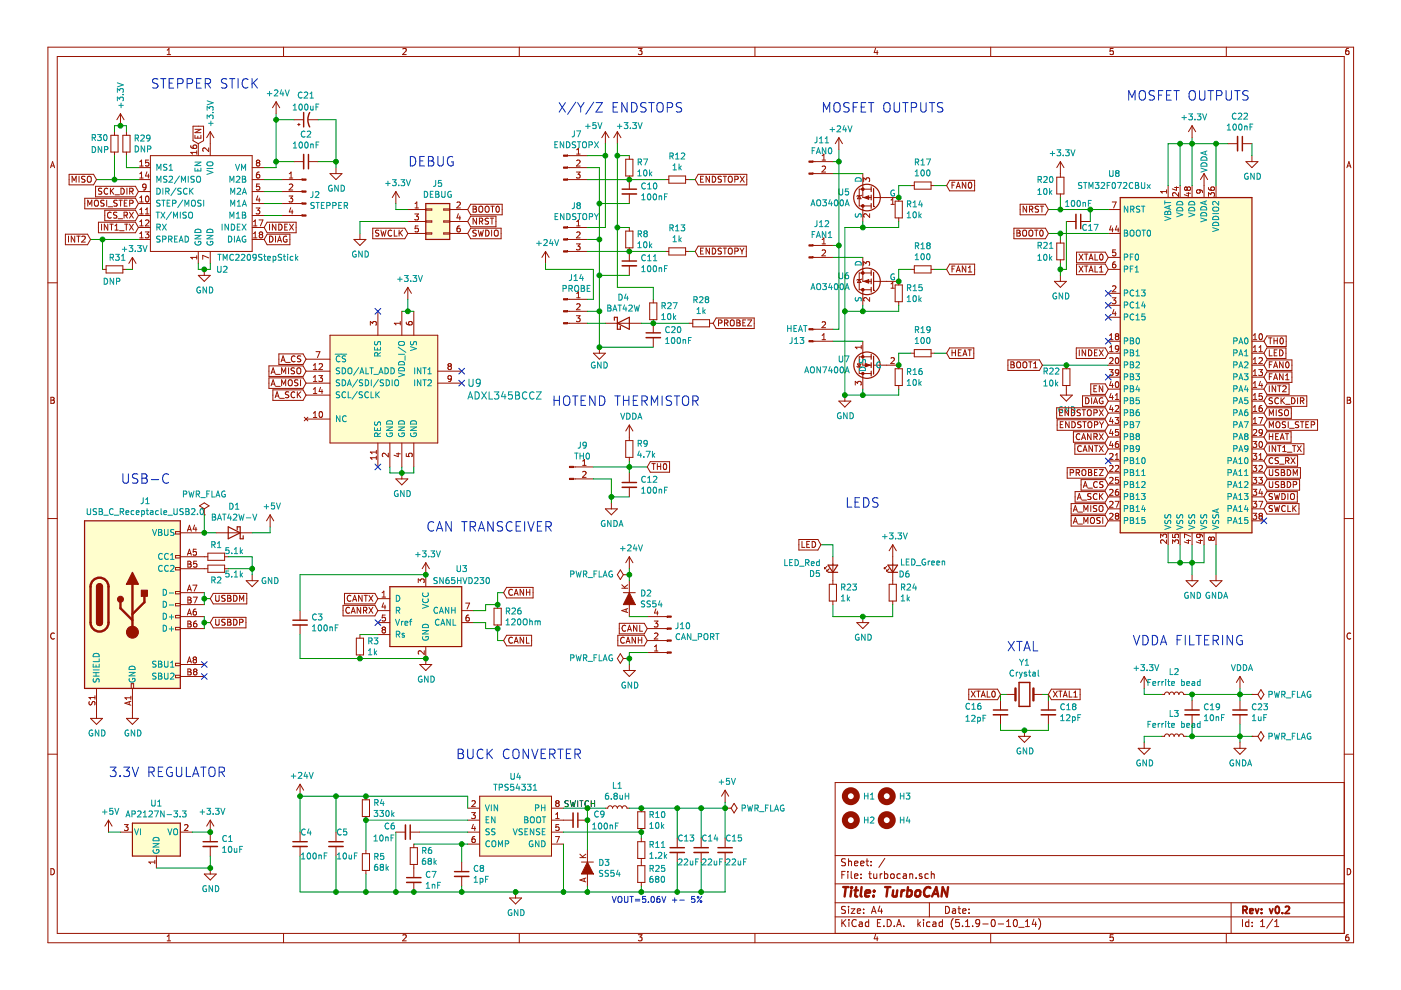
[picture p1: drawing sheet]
<svg xmlns="http://www.w3.org/2000/svg" width="297mm" height="210mm" viewBox="0 0 297 210" stroke-linecap="round" stroke-linejoin="round" font-family="sans-serif">
<path d="M.2 0h296.9v209.9h-296.9z" fill-rule="evenodd" fill="#fff" stroke="#fff" stroke-width=".21"/>
<g fill="none" stroke="#981200" stroke-width=".21">
<path d="M10.2 10h276.8v189.9h-276.8zM12.1 12h272.9v185.9h-272.9zM35.4 11.6h.8M35.4 10.6l.4-.3v1.3M60.1 10v2M85.4 10.4l.5-.1 .2 .3-.8 1h.8M110.1 10v2M135.3 10.3h.8l-.4 .5 .4 .1v.5l-.2 .2-.6-.2M160.1 10v2M185.6 10.2l-.3 .9h.9M186 10.7v.9M210 10v2"/>
<path d="M236 10.3h-.6l-.1 .6 .7-.1v.6l-.2 .2-.5-.2M260 10v2M285.9 10.3h-.4l-.1 .3-.1 .7 .2 .3 .5-.2-.1-.6h-.4l-.2 .2M10.7 35.6l.4-1.3 .5 1.3M10.8 35.2h.7M14.7 37h5.1l.7 1.1-.7 1.1h-5.1zM15.3 38.6v-1.2l.4 .9 .4-.9v1.2M16.8 37.4v1.2M18 37.4h-.5l-.2 .1v.4l.6 .2 .1 .3-.2 .2h-.5M18.6 37.5l.2-.1a.44 .44 0 0 1 .5 .4v.7l-.5 .1-.2-.1zM20.3 39.5h8.4l.6 1.1-.6 1.1h-8.4zM21.6 40l-.5-.1-.2 .1 .1 .5 .5 .2 .1 .2-.2 .3-.5-.1"/>
<path d="M23.4 39.9v1.3M23.5 28.7h1.5v3.5h-1.5zM24.1 39.9l-.7 .7M24.3 27.9v.8M24.3 32.2v.8M25.5 24.1l-.7 1.3M25.5 24.1v2.6M25.5 24.1l.8 1.3M25.6 39.9a.64 .64 0 0 1 .8 .6 .64 .64 0 0 1-.8 .7zM26 28.7h1.6v3.5h-1.6zM26.8 27.9v.8M26.8 32.2v.8"/>
<path d="M26.9 39.9v1.3M29.3 38.1h2.6M29.3 35.5h2.6M29.6 35.2h.8M29.6 37.7h.8M29.6 34.3l.4-.4v1.3M29.6 36.8l.4-.3v1.2M31 39.6l-.3 .2h-.3l-.2-.2 .1-.5 .4-.1 .3 .3-.2 .9-.4 .1M31.2 36.4l-.4 .9h.8M31.5 36.9v.8M31.5 33.9h-.6l-.1 .6 .5-.1 .3 .3v.3l-.3 .2-.5-.1M31.9 33h21.6v20.3h-21.6z"/>
<path d="M40.4 30.9l.2 .4 .4 .2 .6-.1 .1-.5-.2-.2-.5 .2-.1 .3 .3 .3M40.9 26.8h2.3v3l-1.2 .7-1.1-.7zM41.3 28.7v.6h1.3v-.6M41.3 27.4h1.3l-1.3 .7h1.3M41.7 32v.7M41.7 32.3h-1.3l.4 .4M41.9 28.9v.4M42 30.5v2.5M44.3 31.4v.7l-1-.7-.3 .2 .1 .5M44.6 27.9v5.1M44.6 27.9l-.8 1.3M44.6 27.9l.7 1.3"/>
<path d="M53.5 38.1h2.5M53.5 35.5h2.5M54.6 34.5l-.2 .2v.3l.2 .2h.4l.1-.2v-.3l-.3-.2M54.6 34.5l-.2-.3 .2-.3h.2l.3 .3-.3 .3M54.6 34.5h.2M55 36.5h-.3a.79 .79 0 0 0-.1 1.2h.4l.1-.5-.3-.2h-.2l-.2 .2M55 39h-.6v.6l.4-.1 .3 .3v.3l-.3 .2-.4-.1M58.5 21.6l-.7 1.2M58.5 21.6v2.5M58.5 21.6l.8 1.2M59.8 38.1h4.2M61.3 37.7h.8"/>
<path d="M61.3 36.8l.4-.3v1.2M61.3 39.1l.5-.1 .3 .4-.8 .9h.8M62.4 34.3h2M62.4 25.4h2M63.1 26.4h.5M63.4 26.1v.6M65.4 34.3h2M65.4 25.4h2M70 36.8h2.5l-1.3 1.3zM71.2 35.5v1.3M120.3 38.1h4.2M120.3 33h4.2"/>
<path d="M120.3 35.5h4.2M122.2 36.5h.8l-.4 .5 .3 .1 .1 .4-.3 .2-.5-.1M122.3 34.1l.4-.2 .3 .4-.8 .9h.8M122.3 31.8l.3-.4v1.3M122.3 32.7h.7M128.4 27.9l-.8 1.3M128.4 27.9v2.6M128.4 27.9l.7 1.3M130.9 27.9l-.8 1.3M130.9 27.9v2.6M130.9 27.9l.8 1.3M132.7 33.8h1.5v3.5h-1.5z"/>
<path d="M133.4 33v.8M133.4 37.3v2.8M141 38.1h.8M141.8 37.3h3.6v1.5h-3.6zM145.4 38.1h.7M148 37h10.3v2.2h-10.3l-.6-1.1zM148.5 38h.5M149.1 37.4h-.6v1.2h.6M150.4 37.4v1.2l-.7-1.2v1.2M151 37.4a.64 .64 0 0 1 .8 .6 .64 .64 0 0 1-.8 .6zM153 37.4h-.5l-.2 .1v.4l.6 .3 .1 .2-.3 .2h-.5M153.3 37.4h.7"/>
<path d="M153.7 37.4v1.2M154.5 37.5l.2-.1a.45 .45 0 0 1 .6 .4l-.2 .8h-.5a.92 .92 0 0 1-.1-1.1zM155.8 38h.6l.1-.2v-.3l-.7-.1v1.2M156.9 37.4l.9 1.2M157.8 37.4l-.9 1.2M172.4 34.3h4.2M172.4 36.8h4.2M174.3 35.3l.5-.1 .2 .4-.7 .9h.7M174.3 33.9h.7M174.3 33l.4-.3v1.2M177.9 29.2l-.8 1.3M177.9 29.2v2.5"/>
<path d="M177.9 29.2l.7 1.3M182.9 36.8v5.1h1.8M183.1 38.5v-.8l.5 .4 .1-.3 .5-.1 .2 .3-.1 .5M193.1 39.3h.7M193.8 38.6h3.6v1.5h-3.6zM197.4 39.3h.8M201.3 38.2h5.3v2.3h-5.3l-.6-1.2zM201.8 39.2h.5M202.5 38.6h-.7v1.3M202.8 39.9l.4-1.3 .4 1.3M202.9 39.6h.6M204.8 38.6v1.3l-.8-1.3v1.3"/>
<path d="M205.5 38.7l.1-.1a.67 .67 0 0 1 .5 .7 .67 .67 0 0 1-.5 .6 .83 .83 0 0 1-.1-1.2zM224.1 37.6h1.5v3.5h-1.5zM224.8 34.3l-.7 1.2M224.8 34.3v3.3M224.8 34.3l.8 1.2M247.7 39.3v2.6M249 39.8h.9M249.4 39.6v.8l-.8-.3M250.2 39.3v2.6M251.7 39.9l-.3-.3-.3 .3 .2 .4h.3l.1-.2M251.7 39.9l.2-.3h.3l.2 .3v.3l-.2 .2-.4-.1-.1-.2M251.7 39.9v.2"/>
<path d="M252.7 26.7l-.7 1.2M252.7 26.7v2.5M252.7 39.3v2.6M252.7 26.7l.8 1.2M255.3 36.8v5.1M255.3 36.8l-.8 1.3M255.3 36.8l.7 1.3M256.2 39.8l.1 .4 .5 .2 .6-.1v-.5l-.1-.2-.5 .2-.1 .3 .3 .3M257.8 39.3v2.6M260.4 30.5h2M263.4 30.5h2M264.2 34.3h2.5l-1.3 1.2z"/>
<path d="M265.4 33v1.3M285.6 35.6l.4-1.3 .4 1.3M285.7 35.2h.6M10.2 60h1.9M13.9 49.7h4.7l.6 1.1-.6 1.1h-4.7zM14.5 50.1v1.2M15.8 50.1v1.2l-.7-1.2v1.2M16.3 50.1h.7M16.6 50.1v1.2M17.3 50.2l.5-.1 .3 .3-.8 .9h.8M18 42h10.7l.6 1.2-.6 1.1h-10.7zM18.6 43.7v-1.3l.4 1 .5-1v1.3"/>
<path d="M20.1 42.6l.2-.2 .4 .1a.78 .78 0 0 1-.1 1.2l-.5-.2zM20.9 47.1h7.8l.6 1.1-.6 1.1h-7.8zM21.5 47.5v1.3M21.7 57.1h.8M22.1 42.5l-.5-.1-.2 .2 .1 .4 .5 .2 .1 .3-.3 .2h-.4M22.2 44.6h6.5l.6 1.1-.6 1.1h-6.5zM22.5 56.4h3.5v1.5h-3.5zM22.6 42.4v1.3M22.9 40a.56 .56 0 0 0-.8 .5 .56 .56 0 0 0 .8 .5M22.9 47.5v1.3l-.8-1.3v1.3M22.9 43.8h1M23.3 47.5h.7"/>
<path d="M23.6 45.1a.56 .56 0 0 0-.8 .1 .56 .56 0 0 0 .1 .7l.3 .4 .4-.2M23.6 40.5l.5 .7M23.6 47.5v1.3M24.4 47.9l.3-.4v1.3M24.4 48.8h.7M24.4 41.3h.9M24.8 45.1l-.5-.1-.2 .1 .1 .4 .5 .2 .1 .3-.2 .3-.5-.1M24.9 42.5l-.5-.1-.2 .2v.3l.5 .3 .2 .3-.3 .2h-.5M25 46.4h1M25.2 42.4h.7M25.3 48.9h1M25.6 42.4v1.3"/>
<path d="M26 57.1h.8M26.3 45.6h.6l.1-.5-.7-.1v1.3M26.4 43.1h.4M26.4 47.5h.7M26.6 45.6l.4 .7M26.8 47.5v1.3M27 42.4h-.6v1.3h.6M27.4 45l.9 1.3M27.4 47.5l.9 1.3M27.5 43.1l.7-.1v-.4l-.7-.2v1.3M27.5 40.6l.7-.1v-.5l-.7-.1v1.3M27.8 40.6l.4 .6"/>
<path d="M28.1 54.6l-.8 1.2M28.1 54.6v2.5M28.1 54.6l.7 1.2M28.3 45l-.9 1.3M28.3 47.5l-.9 1.3M29.3 40.6h2.6M29.3 50.8h2.6M29.3 45.7h2.6M29.3 43.2h2.6M29.3 48.2h2.6M29.6 42.8h.8M29.6 45.4h.8"/>
<path d="M29.6 47.9h.8M29.6 41.9l.4-.3v1.2M29.6 44.5l.4-.4v1.3M29.6 47l.4-.4v1.3M29.6 49.5l.4-.3v1.2M29.6 50.4h.8M30.8 49.2h.8l-.4 .5 .3 .1 .1 .4-.3 .2-.5-.1M30.8 45.4h.8M30.8 46.8l.5-.2 .3 .4-.8 .9h.8M30.8 44.5l.4-.4v1.3M31 41.7l.2-.1a.67 .67 0 0 1 .4 .6 .67 .67 0 0 1-.4 .6l-.4-.5zM41.7 54.6h-1.3l.4 .3"/>
<path d="M41.7 54.2v.7M42 58.4h2.6l-1.3 1.3zM42 53.3v2.5M43.3 57.1v1.3M44.3 54.7l-1.3-.6v.9M44.6 53.3v2.5M53.5 40.6h2.5M53.5 50.8h2.5M53.5 45.7h2.5M53.5 43.2h2.5M53.5 48.2h2.5M53.7 47.9h.8"/>
<path d="M53.7 50.4h.8M53.7 47l.4-.4v1.3M53.7 49.5l.4-.3v1.2M54.3 44.1h.8l-.4 .5 .3 .1 .1 .4-.3 .3-.5-.2M54.7 41.5l-.3 .9h.7M54.9 46.6h.8l-.5 1.3M55 42v.8M55.2 49.7l-.2-.2 .2-.3h.2l.3 .2-.3 .3M55.2 49.7l-.2 .3v.3l.2 .1h.4l.1-.2v-.2l-.3-.3M55.2 49.7h.2M56.6 49.7h4.9v2.2h-4.9l-.6-1.1zM56.6 47.1h6.2v2.2h-6.2l-.6-1.1z"/>
<path d="M57.1 50.1a.64 .64 0 0 1 .8 .6 .64 .64 0 0 1-.8 .6zM57.1 47.5v1.3M58.4 50.1v1.2M58.5 47.5v1.3l-.7-1.3v1.3M58.8 51.3l.5-1.2 .4 1.2M59 51h.6M59.1 47.5a.64 .64 0 0 1 .7 .7 .64 .64 0 0 1-.7 .6zM59.8 40.6h4.2M59.8 45.7h4.2M59.8 43.2h4.2M60.4 48.1h.4M60.8 50.1a.59 .59 0 0 0-.7 .6 .59 .59 0 0 0 .7 .6l.1-.5h-.3"/>
<path d="M61 47.5h-.6v1.3h.6M61.3 41.6h.8l-.5 .4 .4 .2 .1 .4-.3 .2-.5-.1M61.4 47.5l.8 1.3M61.6 44l-.3 .9h.8M61.9 44.5v.9M62.2 47.5l-.8 1.3M75 50.8h2.6l-1.3 1.2zM76.3 49.5v1.3M79 48.4h6.8l.7 1.1-.7 1.1h-6.8zM80.3 48.9l-.5-.1-.1 .1v.4l.5 .2 .1 .3-.2 .3-.5-.1M80.8 48.8l.3 1.3 .2-1 .2 1 .3-1.3M83.1 48.9a.56 .56 0 0 0-.8 .1 .56 .56 0 0 0 0 .8l.4 .3 .4-.2"/>
<path d="M83.6 48.8v1.3h.6M83.9 40.6l.8 1.3M83.9 40.6l-.7 1.3M83.9 40.6v2.6M84.6 48.8v1.3M84.8 49.3l.5 .8M85.3 48.8l-.7 .7M86.5 49.5h3.8M86.5 44.4h3.8M86.5 47h3.8M87.9 45.4h.8l-.4 .4 .3 .2 .1 .4-.2 .2-.6-.1M88 44.1h.7"/>
<path d="M88 43.2l.4-.4v1.3M88.6 47.9h-.5l-.1 .6 .5-.1 .2 .2v.3l-.2 .3-.5-.2M90.3 44.3h1.2v.3h-1.2zM90.3 46.8h1.2v.3h-1.2zM90.3 49.4h1.2v.2h-1.2zM94.1 49.4h1.3v.2h-1.3zM94.1 46.8h1.3v.3h-1.3zM94.1 44.3h1.3v.3h-1.3zM95.4 49.5h3.8M95.4 44.4h3.8M95.4 47h3.8M96.9 43l.5-.2 .2 .4-.8 .9h.8"/>
<path d="M97.2 45.3l-.3 .9h.8M97.5 47.9h-.2a.79 .79 0 0 0-.2 1.3l.4-.1 .1-.5-.2-.2h-.3l-.2 .2M97.5 45.8v.8M99.8 45.8h5.4v2.3h-5.4l-.6-1.1zM99.8 48.4h6.4v2.2h-6.4l-.6-1.1zM99.8 43.3h6.7v2.2h-6.7l-.6-1.1zM100.3 43.7h.4l.3 .3-.3 .3 .3 .3-.1 .3-.6 .1zM100.3 44.3h.4M101 48.9l-.5-.1-.2 .1v.4l.6 .2 .1 .3-.3 .3-.4-.1M101 46.3v1.2l-.7-1.2v1.2M101.4 48.8l.3 1.3 .3-1 .2 1 .3-1.3M101.6 43.9l.2-.2a.44 .44 0 0 1 .6 .4l-.1 .7-.5 .2-.2-.2z"/>
<path d="M101.6 46.9h.7v-.5l-.7-.1v1.2M102 46.9l.4 .6M102.9 43.9l.2-.2a.45 .45 0 0 1 .6 .4l-.2 .8h-.5a.92 .92 0 0 1-.1-1zM103 48.8a.64 .64 0 0 1 .7 .6 .64 .64 0 0 1-.7 .7zM103.6 46.3h-.5l-.3 .2 .2 .3 .5 .2v.4l-.7 .1M103.9 46.3h.8M104.1 43.7h.7M104.2 48.8v1.3M104.3 46.3v1.2M104.4 43.7v1.3M104.8 49l.3-.2a.44 .44 0 0 1 .5 .4v.7l-.5 .2-.3-.2zM105.3 43.8l.2-.1a.69 .69 0 0 1 .4 .6 .69 .69 0 0 1-.4 .7l-.3-.5z"/>
<path d="M115.7 53.3l-.8 1.3M115.7 53.3v2.5M115.7 53.3l.7 1.3M120.3 50.8h4.2M120.3 53.3h4.2M120.3 48.2h4.2M122.2 51.7h.8l-.4 .5 .3 .1 .1 .5-.3 .2-.5-.1M122.3 47.9h.7M122.3 49.3l.4-.1 .3 .3-.8 .9h.8M122.3 47l.3-.4v1.3M132.7 49h1.5v3.5h-1.5zM133.4 41.1v2.1"/>
<path d="M133.4 48.2v.8M133.4 52.5v2.8M133.4 56.4v2M141 53.3h.8M141.8 52.5h3.6v1.6h-3.6zM145.4 53.3h.7M148 52.2h10.2v2.2h-10.2l-.6-1.1zM148.5 53.2h.5M149.1 52.6h-.6v1.3h.6M150.4 52.6v1.3l-.7-1.3v1.3M151 52.6a.64 .64 0 0 1 .8 .6 .64 .64 0 0 1-.8 .7zM153 52.7l-.5-.1-.2 .1v.5l.6 .2 .1 .2-.3 .3-.5-.1"/>
<path d="M153.3 52.6h.7M153.7 52.6v1.3M154.5 52.8l.2-.2a.45 .45 0 0 1 .6 .4l-.2 .8h-.5a.92 .92 0 0 1-.1-1zM155.8 53.3l.6-.1 .1-.2v-.3l-.7-.1v1.3M156.9 52.6l.4 .7M157.3 53.3v.6M157.7 52.6l-.4 .7M172.4 54.6h4.2M172.4 52h4.2M174.3 53.1l.5-.1 .2 .3-.7 .9h.7M174.3 50.8l.4-.4v1.3M174.3 51.7h.7"/>
<path d="M182.2 41.5l.4 .6h-.8zM182.2 59.3l.4 .6h-.8zM182.7 59.1l-1 .3M182.7 41.4l-1 .2M182.9 43.7v3.3M182.9 54.6v5.1h1.8M183.1 56.3v-.8l.5 .4 .1-.4h.5l.2 .2-.1 .6M184.4 45.3v.8l-.9-.8-.4 .3 .1 .4M184.7 57.9h-2.5v3.5h2.5M184.7 40.1h-2.5v3.6h2.5M185.2 59.7h5.3v.7M185.2 41.9h5.3v.7"/>
<path d="M188.9 42.4l.4-.3v1.2M188.9 43.3h.7M189.8 42.6h1.5v3.6h-1.5zM190.5 46.2v.8M193.1 57.1h.7M193.8 56.4h3.6v1.5h-3.6zM197.4 57.1h.8M201.3 56h5.3v2.2h-5.3l-.6-1.1zM201.8 57h.5M202.5 56.4h-.7v1.3M202.8 57.7l.4-1.3 .4 1.3M202.9 57.3h.6"/>
<path d="M204.8 56.4v1.3l-.8-1.3v1.3M205.3 57.7h.7M205.3 56.8l.4-.4v1.3M215 48.4h6.6l.7 1.1-.7 1.1h-6.6zM215.6 49.4h.4M215.6 48.8l.6 .1 .1 .2-.3 .3 .3 .2-.1 .4-.6 .1zM216.3 43.3h5.3l.7 1.1-.7 1.1h-5.3zM216.9 49l.2-.2a.45 .45 0 0 1 .6 .4l-.1 .7-.5 .2-.2-.2zM217.7 43.7v1.3l-.8-1.3v1.3M218.2 49l.2-.2a.44 .44 0 0 1 .6 .4l-.1 .7-.5 .2-.2-.2zM218.3 44.4l.6-.1v-.5l-.6-.1v1.3M218.6 44.4l.4 .6"/>
<path d="M219.4 48.8h.7M219.7 48.8v1.3M220.2 43.8l-.5-.1-.2 .3 .1 .3 .5 .2v.4h-.6M220.6 43.7h.7M220.6 48.9l.1-.1a.67 .67 0 0 1 .5 .6 .67 .67 0 0 1-.5 .7l-.3-.5zM220.9 43.7v1.3M223.5 59.7h2.6l-1.3 1.2zM224.1 51.5h1.5v3.6h-1.5zM224.8 41.1v.8M224.8 50.8v.7M224.8 55.1v.7M224.8 58.4v1.3"/>
<path d="M226.1 47h2M228.2 53.5h6.1l.7 1.1-.7 1.1h-6.1zM228.2 56h6.1l.7 1.1-.7 1.1h-6.1zM228.8 53.9l.8 1.2M228.8 56.4l.8 1.3M229.1 47h2.1M229.6 53.9l-.8 1.2M229.6 56.4l-.8 1.3M229.9 56.4h.8M229.9 53.9h.8M230.3 53.9v1.2M230.3 56.4v1.3"/>
<path d="M230.9 55.1l.4-1.2 .4 1.2M230.9 57.7l.4-1.3 .4 1.3M231 57.3h.6M231 54.8h.6M232.2 56.4v1.3h.6M232.2 53.9v1.2h.6M233.1 57.7h.8M233.1 56.8l.4-.4v1.3M233.2 54l.2-.1a.67 .67 0 0 1 .5 .6 .67 .67 0 0 1-.5 .6l-.3-.4zM235 57.1h2.5M235 49.5h2.5M235 54.6h2.5"/>
<path d="M235 44.4h2.5M235.6 47.9l-.3 .8h.7M235.8 42.8h.8l-.5 1.3M235.9 48.3v.9M236.5 55.5h-.3a.79 .79 0 0 0-.1 1.3l.4-.1 .1-.4-.3-.3h-.2l-.2 .3M236.5 53h-.6v.6l.4-.1 .3 .2v.3l-.3 .2-.4-.1M236.8 47.9l-.3 .8h.8M237.1 48.3v.9M247.3 40.2v.8M247.3 40.6h-1.2l.3 .4M249.9 40.8v.8l-.9-.8-.4 .3 .1 .5M251.6 41h.8"/>
<path d="M252 40.8v.8l-.9-.3M254.2 40.2l.3 .3-.1 .3-.2 .2-.4-.1-.1-.4 .2-.3 .9 .2 .2 .4M256.2 41.6v-.8l.5 .5 .1-.4h.6l.1 .2-.1 .5M285 60h2M57 77.6h7.3l.6 1.1-.6 1.1h-7.3zM57.5 79.3l.4-1.3 .4 1.3M57.6 78.9h.6M58.4 79.4h1M59.1 75h5.2l.6 1.2-.6 1.1h-5.2zM59.6 76.7l.4-1.3 .4 1.3M59.7 76.4h.6M59.7 79.3v-1.3l.4 .9 .5-.9v1.3"/>
<path d="M60.6 76.8h.9M61.2 78v1.3M62.5 78.1l-.5-.1-.2 .1v.4l.5 .2 .2 .3-.3 .3-.5-.1M62.6 75.6a.56 .56 0 0 0-.8 .5 .56 .56 0 0 0 .8 .5M63 78.2l.2-.2a.44 .44 0 0 1 .6 .4l-.1 .7-.5 .2-.2-.2zM63.8 75.5l-.5-.1-.3 .3 .2 .3 .5 .2v.4l-.7 .1M64.9 78.7h5.1M64.9 76.2h5.1M66.4 78.4h.8M66.4 77.5l.4-.4v1.3M66.4 80l.4-.4v1.3M67 74.6h.8l-.5 1.2"/>
<path d="M67.6 79.6h.8l-.4 .5 .3 .1 .1 .5-.3 .2-.5-.1M67.7 77.2l.4-.1 .3 .4-.8 .9h.8M70 71.1h22.8v22.8h-22.8zM78.5 68.9v-.7l.5 .4 .1-.4h.5l.2 .2-.1 .5M80.1 66v5.1M84.9 68.5h-1.3l.4 .4M84.9 68.2v.7M85.2 66v5.1M86.1 68.3l.2 .4 .4 .2 .7-.1v-.5l-.2-.1-.5 .1-.1 .3 .3 .3M86.5 60.9l-.8 1.3M86.5 60.9v2.6M86.5 60.9l.7 1.3"/>
<path d="M87.7 66v5.1M92.8 78.7h5.1M95.2 77.7l-.2-.3 .2-.3h.3l.2 .3-.2 .3M95.2 77.7l-.2 .2v.2l.2 .3 .4-.1 .1-.2v-.2l-.2-.2M95.2 77.7h.3M120.3 68.5h4.2M120.3 66h4.2M120.3 63.5h4.2M122.2 66.9h.8l-.4 .5 .3 .2 .1 .4-.3 .2-.5-.1M122.3 63.1h.7M122.3 64.5l.4-.1 .3 .4-.8 .9h.8M122.3 62.2l.3-.3v1.2"/>
<path d="M125.8 74.9h2.6l-1.3 1.3zM127.1 73.6v1.3M128.4 68.5h7.6M137.7 64.2h1.6v3.6h-1.6zM138.5 63.5v.7M138.5 67.8v2.8M138.5 71.6v2M146.1 68.5h.8M146.9 67.8h3.5v1.5h-3.5zM150.4 68.5h.8M151.8 67.4h8.1v2.3h-8.1l-.6-1.2zM152.3 68.5l.7-.1v-.4l-.7-.2v1.3"/>
<path d="M153.6 68.5l.7-.1v-.4l-.7-.2v1.3M153.9 68.5l.4 .6M154.9 68l.2-.2a.44 .44 0 0 1 .6 .5l-.1 .6-.5 .2-.2-.2zM156.2 67.8l.6 .2v.3l-.2 .1 .3 .3-.1 .3-.6 .1zM156.2 68.4h.4M157.5 68.4h.4M158.1 67.8h-.6v1.3h.6M158.5 67.8h.9l-.9 1.3h.9M172.4 72.3h4.2M172.4 69.8h4.2M174.3 72h.7M174.3 71.1l.4-.4v1.3"/>
<path d="M174.3 68.3l.5-.1 .2 .4-.7 .9h.7M181.7 77.7l1 .2M181.8 77.2h.8l-.4 .6zM182.6 73.2v.8M182.6 73.6h-1.3l.4 .4M182.9 72.3v5.1h1.8M182.9 61.4v3.3M182.9 79.2v3.3M184.4 63.1v.8l-.9-.8-.4 .2 .1 .5M184.7 75.6h-2.5v3.6h2.5M185.2 77.4h5.3v.8M188.9 76l.5-.2 .2 .4-.8 .9h.8"/>
<path d="M188.9 60.2l.4-.4v1.3M188.9 61.1h.7M189.8 78.2h1.5v3.5h-1.5zM189.8 60.4h1.5v3.6h-1.5zM190.5 64v.7M193.1 74.9h.7M193.8 74.1h3.6v1.5h-3.6zM197.4 74.9h.8M201.3 73.8h5.2v2.2h-5.2l-.6-1.1zM201.8 74.2v1.2M201.8 74.8h.8M202.6 74.2v1.2"/>
<path d="M203.2 74.8h.4M203.8 74.2h-.6v1.2h.6M204.2 75.4l.4-1.2 .4 1.2M204.3 75.1h.6M205.2 74.2h.8M205.6 74.2v1.2M213.7 76.3h6.7l.6 1.1-.6 1.1h-6.7zM214.3 76.7l.6 .1 .1 .3-.2 .2 .3 .3-.2 .3-.6 .1zM214.3 77.3h.5M215.6 76.9l.2-.2a.45 .45 0 0 1 .6 .4l-.1 .7-.5 .2-.2-.2zM216.9 76.9l.3-.2a.44 .44 0 0 1 .5 .4v.7l-.5 .2-.3-.2zM218.1 76.7h.7"/>
<path d="M218.4 76.7v1.3M219.2 77.1l.3-.4v1.3M219.2 78h.7M225.3 78.2h1.5v3.5h-1.5zM226.1 77.4v.8M228.2 73.8h6.1l.7 1.1-.7 1.1h-6.1zM228.8 74.2v1.2M230.2 74.2v1.2l-.8-1.2v1.2M230.8 74.2a.64 .64 0 0 1 .7 .6 .64 .64 0 0 1-.7 .6zM232.1 74.8h.4M232.6 74.2h-.5v1.2h.5M233.1 74.2l.8 1.2"/>
<path d="M233.9 74.2l-.8 1.2M235 77.4h2.5M235 72.3h2.5M235 74.9h2.5M235 80h2.5M235 62.2h2.5M235 64.7h2.5M235 67.3h2.5M235.2 78.4h.8l-.4 .4 .3 .2v.5l-.2 .1-.5-.1M235.3 76l.4-.2 .3 .4-.8 .9h.8M235.3 72h.7M235.3 74.6h.7"/>
<path d="M235.3 71.1l.3-.4v1.3M235.3 73.6l.3-.3v1.3M235.8 63.1h.8l-.4 .5 .3 .1 .1 .5-.3 .2-.5-.1M235.9 60.7l.4-.1 .3 .4-.8 .9h.8M236.2 65.6l-.3 .9h.7M236.5 66.1v.8M236.6 76l.2-.2a.67 .67 0 0 1 .4 .7 .67 .67 0 0 1-.4 .6l-.3-.5zM236.7 71.3l-.2 .2v.4l.2 .1h.4l.1-.2v-.3l-.2-.2M236.7 71.3l-.2-.2 .2-.4h.3l.2 .3-.2 .3M236.7 71.3h.3M237.2 73.8l-.2 .3-.4-.1-.1-.6 .5-.1 .2 .2-.1 .8-.1 .2-.4 .1M237.2 78.9l-.2 .3-.4-.1-.1-.6 .5-.1 .2 .2-.1 .7-.1 .3h-.4"/>
<path d="M265.4 77.4h2.6M265.4 72.3h2.6M265.4 74.9h2.6M265.4 80h2.6M265.7 77.1h.8M265.7 72h.8M265.7 71.1l.4-.4v1.3M265.7 73.6l.4-.3v1.3M265.7 76.2l.4-.4v1.3M265.7 78.7l.4-.3v1.2M265.7 74.6h.8M265.7 79.6h.8"/>
<path d="M266.9 78.4h.8l-.5 .4 .4 .2 .1 .4-.3 .2-.5-.1M266.9 76l.5-.2 .3 .4-.8 .9h.8M266.9 74.6h.8M266.9 73.6l.4-.3v1.3M267.1 70.9l.1-.2a.67 .67 0 0 1 .5 .7 .67 .67 0 0 1-.5 .6l-.3-.5zM268.6 78.8h5.3v2.3h-5.3l-.6-1.1zM268.6 76.3h5.3v2.2h-5.3l-.6-1.1zM268.6 73.8h4v2.2h-4l-.6-1.1zM268.6 71.2h4.1v2.3h-4.1l-.6-1.2zM268.9 71.6h.8M269.1 74.2v1.2h.6M269.1 77.3h.4"/>
<path d="M269.1 79.9h.4M269.3 71.6v1.3M269.7 76.7h-.6v1.3M269.7 79.3h-.6v1.2M270 78l.5-1.3 .4 1.3M270.1 71.6v1.3M270.1 72.2h.7M270.2 77.6h.6M270.2 74.8h.4M270.8 74.2h-.6v1.2h.6M270.8 71.6v1.3M271.3 74.2a.64 .64 0 0 1 .7 .6 .64 .64 0 0 1-.7 .6z"/>
<path d="M271.5 71.8l.2-.2a.67 .67 0 0 1 .4 .7 .67 .67 0 0 1-.4 .6l-.3-.5zM272 76.7v1.3l-.7-1.3v1.3M272 79.3v1.2l-.7-1.2v1.2M272.6 79.6l.3-.3v1.2M272.7 76.8l.2-.1a.67 .67 0 0 1 .4 .7 .67 .67 0 0 1-.4 .6 .83 .83 0 0 1-.2-1.2zM10.8 84.2h.4l.3 .3-.3 .3 .3 .3-.2 .4h-.5zM10.8 84.8h.4M57 80.1h7.3l.6 1.1-.6 1.2h-7.3zM57.5 81.8l.4-1.3 .4 1.3M57.6 81.4h.6M57.9 82.7h6.4l.6 1.1-.6 1.1h-6.4zM58.3 84.3l.4-1.2 .5 1.2"/>
<path d="M58.4 81.9h1M58.4 84h.6M59.3 84.5h1M59.7 81.8v-1.3l.4 .9 .5-.9v1.3M61.2 80.7l.2-.2 .4 .1a.78 .78 0 0 1-.1 1.2l-.5-.2zM61.2 83.1h-.4l-.3 .2 .1 .3 .6 .2v.4l-.7 .1M62.5 83.2a.56 .56 0 0 0-.8 .5 .56 .56 0 0 0 .8 .5M63 83.1v1.2M63.2 80.6l-.5-.1-.2 .2 .1 .4 .5 .2 .1 .3-.3 .2-.4-.1M63.2 83.6l.6 .7M63.7 80.5v1.3M63.8 83.1l-.8 .7"/>
<path d="M64.5 88.5l.8 .7M64.9 88.8h5.1M64.9 81.2h5.1M64.9 83.8h5.1M65.3 88.5l-.8 .7M66.4 83.4h.8M66.4 88.5h.8M66.4 80.9h.8M66.4 82.5l.4-.3v1.2M66.4 87.6l.4-.3v1.2M67.8 87.4l.2-.1a.67 .67 0 0 1 .4 .6 .67 .67 0 0 1-.4 .6l-.3-.5zM68 82.1l-.3 .9h.7"/>
<path d="M68.3 82.6v.8M79.8 95.5v.7M79.8 96.7v.7M79.8 97h-1.3l.4 .4M79.8 95.9h-1.3l.4 .3M80.1 93.9v5.1M82.3 96.1v.8l-.9-.8-.3 .2 .1 .5M82.7 93.9v5.1M84 96.2h.9M84.4 96v.8l-.9-.3M85.2 93.9v5.1M86.1 96.2v.5l.6 .1-.1-.5 .3-.2h.3l.2 .2-.1 .5"/>
<path d="M87.7 93.9v5.1M92.8 81.2h5.1M95.7 80.2l-.2 .2h-.4l-.1-.2v-.4l.5-.2 .2 .3-.2 .9-.4 .1M121.6 99h4.2M123.5 98.7h.8M123.5 97.8l.4-.4v1.3M132.7 93.4h1.5v3.6h-1.5zM133.4 90.1v3.3M133.4 97v.7M133.4 90.1l-.7 1.3M133.4 90.1l.8 1.3M137.9 97.9h4.1v2.2h-4.1l-.7-1.1z"/>
<path d="M138.2 98.3h.7M138.6 98.3v1.3M139.4 98.3v1.3M139.4 98.9h.7M140.1 98.3v1.3M140.7 98.4l.2-.1a.67 .67 0 0 1 .5 .6 .67 .67 0 0 1-.5 .7l-.3-.5zM177.9 85h2.5l-1.3 1.3zM179.1 83.8v1.2M181.3 81.6v-.7l.5 .4 .1-.4h.5l.2 .2-.1 .5M190.5 81.7v.8M224 86.5h10.3l.7 1.1-.7 1.1h-10.3zM224.1 89h10.2l.7 1.1-.7 1.1h-10.2z"/>
<path d="M224.7 87.5h.4M224.8 90h.4M224.8 83.8h2.6l-1.3 1.2zM225.3 86.9h-.6v1.2h.6M225.4 89.4h-.6v1.3h.6M226.1 81.7v2.1M226.3 99.2h8l.7 1.1-.7 1.1h-8zM226.5 86.9v1.2l-.7-1.2v1.2M226.7 89.4v1.3l-.8-1.3v1.3M227.2 86.9a.64 .64 0 0 1 .7 .6 .64 .64 0 0 1-.7 .6zM227.3 89.4a.64 .64 0 0 1 .7 .6 .64 .64 0 0 1-.7 .7zM227.6 91.5h6.7l.7 1.2-.7 1.1h-6.7z"/>
<path d="M227.9 94.1h6.4l.7 1.1-.7 1.1h-6.4zM229 92.1a.56 .56 0 0 0-.8 .5 .56 .56 0 0 0 .8 .5M229.1 86.9h-.5l-.3 .2 .2 .3 .5 .3v.3l-.7 .1M229.2 89.5l-.5-.1-.2 .1v.4l.6 .2 .1 .3-.2 .3-.5-.1M229.3 94.6a.56 .56 0 0 0-.8 .5 .56 .56 0 0 0 .8 .5M229.3 93.2l.4-1.3 .5 1.3M229.4 92.9h.6M229.4 86.9h.8M229.4 99.7l.3-.1a.44 .44 0 0 1 .5 .4v.7l-.5 .1-.3-.1zM229.5 83.9h4.8l.7 1.1-.7 1.2h-4.8zM229.6 89.4h.7M229.6 95.8l.4-1.3 .5 1.3"/>
<path d="M229.7 95.4h.7M229.8 86.9v1.2M229.9 89.4v1.3M230.2 84.3a.64 .64 0 0 1 .7 .7 .64 .64 0 0 1-.7 .6zM230.6 87l.2-.1a.44 .44 0 0 1 .6 .4l-.1 .7-.5 .1-.2-.1zM230.7 89.6l.3-.2a.44 .44 0 0 1 .5 .4l-.1 .7-.4 .2-.3-.2zM230.8 99.6h.4l.2 .2-.2 .4 .3 .2-.2 .4h-.5zM231.3 81.4h3l.7 1.1-.7 1.1h-3zM231.3 91.9v1.3l-.7-1.3v1.3M231.4 84.3v1.3M231.6 94.5v1.3l-.7-1.3v1.3M231.9 85.6l.4-1.3 .4 1.3"/>
<path d="M231.9 87.5h.6l.1-.5-.7-.1v1.2M231.9 92.6h.6l.1-.5-.7-.2v1.3M231.9 82.4h.4M232 85.2h.6M232.1 90.1l.6-.1v-.5l-.6-.1v1.3M232.1 94.5h.7M232.2 92.6l.4 .6M232.4 94.5v1.3M232.5 81.8h-.6v1.3h.6M232.6 99.6h-.5v1.2h.5M233.1 91.9l.8 1.3M233.1 99.6h.8l-.8 1.2h.8"/>
<path d="M233.1 86.9l.8 1.2M233.1 94.5l.8 1.3M233.1 89.4l.5 .7M233.6 90.1v.6M233.8 84.4a.57 .57 0 0 0-.7 .6 .57 .57 0 0 0 .8 .5v-.4h-.3M233.8 81.8v1.3l-.7-1.3v1.3M233.9 91.9l-.8 1.3M233.9 86.9l-.8 1.2M233.9 94.5l-.8 1.3M234 89.4l-.4 .7M235 82.5h2.5M235 85h2.5"/>
<path d="M235 87.6h2.5M235 90.1h2.5M235 97.7h2.5M235 92.7h2.5M235 95.2h2.5M235.3 96.3l.4-.2 .3 .4-.8 .9h.8M235.3 98.8l.4-.1 .3 .3-.8 .9h.8M235.6 80.9l-.3 .8h.7M235.6 83.4l-.3 .9h.7M235.6 85.9l-.3 .9h.7M235.6 88.5l-.3 .9h.7M235.6 91l-.3 .9h.7"/>
<path d="M235.6 93.5l-.3 .9h.7M235.9 81.3v.9M235.9 83.9v.8M235.9 86.4v.9M235.9 89v.8M235.9 91.5v.8M235.9 94v.9M236.4 88.5h.8l-.4 .5 .3 .1 .1 .5-.2 .2-.6-.1M236.5 84.7h.7M236.5 86.1l.5-.1 .2 .3-.8 1h.8M236.5 98.8l.5-.1 .2 .3-.8 .9h.8M236.5 97.4h.7"/>
<path d="M236.5 83.8l.3-.4v1.3M236.5 96.5l.3-.4v1.3M236.6 81l.2-.1a.67 .67 0 0 1 .4 .6 .67 .67 0 0 1-.4 .7l-.3-.5zM237.1 93.6l-.5 .1-.1 .5v.5l.6 .1 .1-.2-.1-.4-.4-.1-.2 .2M237.1 91.1h-.6v.6l.5-.2 .2 .3v.3l-.2 .2-.5-.1M265.4 82.5h2.6M265.4 85h2.6M265.4 87.6h2.6M265.4 90.1h2.6M265.4 97.7h2.6M265.4 92.7h2.6M265.4 95.2h2.6"/>
<path d="M265.7 93.6h.8l-.5 .5 .4 .1v.5l-.2 .2-.5-.2M265.7 96.1h.8l-.5 .5 .4 .1v.6l-.2 .1-.5-.1M265.7 98.7h.8l-.5 .5 .4 .1v.5l-.2 .1-.5-.1M265.7 81.3l.4-.4v1.3M265.7 83.8l.4-.4v1.3M265.7 86.3l.4-.3v1.3M265.7 88.9l.4-.4v1.3M265.7 82.2h.8M265.7 84.7h.8M265.7 87.3h.8M265.7 89.8h.8M265.7 91.2l.5-.1 .3 .3-.8 .9h.8"/>
<path d="M266.9 88.5h.8l-.5 1.3M266.9 98.8l.5-.1 .3 .3-.8 .9h.8M266.9 96.5l.4-.4v1.3M266.9 97.4h.8M267.1 93.7l.1-.1a.67 .67 0 0 1 .5 .6 .67 .67 0 0 1-.5 .7l-.3-.5zM267.2 80.9l-.3 .8h.8M267.5 86l-.4 .1-.2 .4 .1 .6 .5 .1 .2-.2-.2-.5h-.3l-.3 .2M267.5 81.3v.9M267.6 83.4h-.6l-.1 .7 .5-.2 .3 .3v.3l-.3 .2-.5-.1M267.7 91.6l-.3 .2h-.3l-.1-.6 .4-.1 .3 .2-.1 .7-.2 .3h-.3M268.6 83.9h8.5v2.3h-8.5l-.6-1.2zM268.6 86.5h5.2v2.2h-5.2l-.6-1.1z"/>
<path d="M268.6 94.1h7.9v2.2h-7.9l-.6-1.1zM268.6 96.6h6.5v2.3h-6.5l-.6-1.2zM268.6 99.2h7.1v2.2h-7.1l-.6-1.1zM268.6 89h10.7v2.2h-10.7l-.6-1.1zM268.6 91.5h5.1v2.3h-5.1l-.6-1.1zM268.6 81.4h4.7v2.2h-4.7l-.6-1.1zM269.1 81.8v1.3M269.1 88.1v-1.2l.4 .9 .5-.9v1.2M269.1 90.7v-1.3l.4 .9 .5-.9v1.3M269.1 91.9v1.3M269.1 94.5v1.3M269.1 99.6v1l.3 .2h.3l.2-.2v-1"/>
<path d="M269.1 92.6h.8M269.8 84.4l-.5-.1-.2 .2v.3l.6 .3 .1 .3-.3 .2-.4-.1M269.9 97.2a.56 .56 0 0 0-.8 .5 .56 .56 0 0 0 .8 .5M269.9 91.9v1.3M270 80.5l.5-1.2 .4 1.2M270.2 80.2h.6M270.5 92.6h.4M270.5 81.8v1.3l-.8-1.3v1.3M270.5 94.5v1.3l-.8-1.3v1.3M270.6 89.6l.2-.2 .4 .1a.78 .78 0 0 1-.1 1.2l-.5-.2zM270.6 86.9v1.2M270.9 94.5h.7"/>
<path d="M270.9 81.8h.7M271.1 97.1l-.5-.1-.2 .2v.3l.5 .3 .2 .3-.3 .2-.5-.1M271.1 91.9h-.6v1.3h.6M271.1 84.5a.56 .56 0 0 0-.8 0 .56 .56 0 0 0 0 .8l.4 .3 .4-.1M271.1 99.6h-.5l-.2 .2 .1 .3 .6 .2v.4l-.7 .1M271.2 81.8v1.3M271.2 94.5v1.3M271.3 98.4h1M271.4 93.2l.5-1.3 .4 1.3M271.6 92.9h.5M271.6 84.3v1.3M271.7 99.6h.4l.2 .2-.2 .4 .3 .2-.1 .4h-.6z"/>
<path d="M271.8 84.9l.5 .7M271.9 86.9h-.5l-.2 .1v.4l.5 .2 .2 .3-.3 .2h-.5M272 81.9l.4-.1 .3 .3-.8 1h.8M272 94.8l.3-.3v1.3M272 95.8h.7M272.3 84.3l-.7 .8M272.4 87l.2-.1a.44 .44 0 0 1 .6 .4l-.1 .7-.5 .1-.2-.1zM272.5 91.9h.7M272.6 97.7l.6-.1 .1-.1-.1-.3-.6-.2v1.3M272.6 89.5l-.5-.1-.2 .1 .1 .5 .5 .2 .1 .2-.3 .3-.4-.1M272.6 80.5h.7M272.6 85.7h.9"/>
<path d="M272.9 91.9v1.3M272.9 97.7l.4 .6M272.9 99.6a.64 .64 0 0 1 .8 .6 .64 .64 0 0 1-.8 .6zM272.9 95.9h1M273.1 89.4v1.3M273.4 90.8h1M273.7 97l.9 1.3M273.8 84.3a.64 .64 0 0 1 .8 .7 .64 .64 0 0 1-.8 .6zM274 94.5h.8M274.4 94.5v1.3M274.6 97l-.9 1.3M275.1 94.5l.8 1.3"/>
<path d="M275.1 84.3v1.3M275.4 89.5l-.5-.1-.2 .1v.4l.5 .2 .2 .3-.3 .3-.5-.1M275.7 89.4h.8M275.7 85l.6-.1 .2-.1-.1-.3-.7-.2v1.3M275.9 94.5l-.8 1.3M276 85l.5 .6M276.1 89.4v1.3M276.9 90h.4M277.5 89.4h-.6v1.3h.6M278 90.1l.7-.1v-.5l-.7-.1v1.3M285.6 84.2h.5l.2 .3-.2 .3 .3 .3-.2 .4h-.6zM285.6 84.8h.5"/>
<path d="M10.2 109.9h1.9M37.2 112.7h1v.5h-1zM37.2 117.8h1v.5h-1zM38.2 113h5.1M38.2 118h5.9M39.7 112.6l.5-1.2 .4 1.2M39.7 117.7l.5-1.3 .4 1.3M39.8 119h.4l.3 .2-.3 .4 .3 .2-.2 .5h-.5zM39.8 119.6h.4M39.9 112.3h.6M39.9 117.4h.6M41.3 111.3l-.4 .9h.8"/>
<path d="M41.5 111.8v.8M41.6 116.4h-.6l-.1 .7 .2-.2 .5 .2v.5l-.2 .1-.5-.1M41.7 119h-.6l-.1 .6 .5-.1 .3 .2v.3l-.3 .3-.5-.2M42.3 107.3l1-.7 1 .7-1 .6zM43.3 109.2h.1M43.3 107.9v1.3M44.1 117.3h3.5v1.5h-3.5zM44.1 119.8h3.5v1.5h-3.5zM45.8 113h7.7M47.6 118h.8M57.3 109.2l-.8 1.2M57.3 109.2v2.5"/>
<path d="M57.3 109.2l.7 1.2M83.9 101.5h2.6l-1.3 1.3zM85.2 100.3v1.2M90.3 119.3v5.1M90.3 119.3l-.8 1.3M90.3 119.3l.7 1.3M121.6 101.5h4.2M123.5 100.1l.5-.2 .3 .4-.8 .9h.8M128.4 107.9h2.5l-1.3 1.3zM129.6 106.6v1.3M133.4 100.3v2M133.4 103.3v2.1"/>
<path d="M133.4 118v2.6M133.4 118l-.7 1.3M133.4 118l.8 1.3M169.4 114.4h4l.6 1.1-.6 1.1h-4zM170 114.8v1.3h.6M171.1 115.4h.4M171.7 114.8h-.6v1.3h.6M172.2 114.8a.64 .64 0 0 1 .7 .6 .64 .64 0 0 1-.7 .7zM176.6 118v5.9M189.3 115.5v8.4M189.3 115.5l-.8 1.3M189.3 115.5l.7 1.3"/>
<path d="M226.9 100.2h.6l.1-.2v-.3l-.7-.1v1.2M227.1 106.8h7.2l.7 1.1-.7 1.1h-7.2zM227.1 109.3h7.2l.7 1.1-.7 1.1h-7.2zM227.6 108.4l.4-1.2 .4 1.2M227.6 111l.4-1.3 .4 1.3M227.7 108.1h.6M227.7 110.6h.6M227.9 104.2h6.4l.7 1.2-.7 1.1h-6.4zM228.2 100.2h.6l.1-.2-.1-.3-.6-.1v1.2M228.4 105.9l.4-1.3 .5 1.3M228.5 100.2l.4 .6M228.5 108.6h1"/>
<path d="M228.5 111.1h1M228.5 105.6h.6M229.2 101.7h5.1l.7 1.1-.7 1.1h-5.1zM229.4 106h1M229.7 103.4l.4-1.3 .4 1.3M229.8 108.4v-1.2l.4 .9 .5-.9v1.2M229.8 111v-1.3l.4 .9 .5-.9v1.3M229.8 103h.6M230.7 103.5h.9M230.8 100.2h.4M231.3 107.2v1.2M231.3 109.9l.2-.2 .4 .1a.78 .78 0 0 1-.2 1.2l-.4-.2z"/>
<path d="M231.3 104.7l-.5-.1-.2 .3 .1 .3 .6 .2v.4l-.7 .1M232.1 100.2h.4M232.5 107.3l-.4-.1-.2 .1v.4l.5 .2 .1 .3-.2 .2h-.5M232.6 104.8a.56 .56 0 0 0-.8 .5 .56 .56 0 0 0 .8 .5M232.6 102.2a.56 .56 0 0 0-.8 .5 .56 .56 0 0 0 .8 .5M233.1 107.4l.2-.2a.44 .44 0 0 1 .6 .4l-.1 .7-.5 .1-.2-.1zM233.1 104.6v1.3M233.2 109.8l-.4-.1-.2 .1v.5l.6 .2v.3l-.2 .2-.5-.1M233.3 105.2l.6 .7M233.8 109.7v1.3M233.9 102.2l-.5-.1-.3 .3 .1 .3 .6 .2v.3l-.7 .1M233.9 104.6l-.8 .8"/>
<path d="M235 107.9h2.5M235 100.3h2.5M235 102.8h2.5M235 105.4h2.5M235 110.4h2.5M235.3 101.3l.4-.1 .3 .4-.8 .9h.8M235.3 103.9l.4-.1 .3 .3-.8 .9h.8M235.3 106.4l.4-.1 .3 .3-.8 1h.8M235.3 109l.4-.2 .3 .4-.8 .9h.8M236.4 106.3h.9l-.6 1.3M236.7 109.4l-.2-.3 .2-.3h.3l.2 .3-.2 .3M236.7 109.4l-.2 .2v.4l.2 .1 .4-.1 .1-.1v-.3l-.2-.2"/>
<path d="M236.7 109.4h.3M237.1 103.8l-.5 .1-.1 .4v.6l.6 .1 .1-.2-.1-.5-.4-.1-.2 .3M237.1 101.2h-.6v.6l.5-.1 .2 .2v.4l-.2 .2-.5-.1M246.1 114v-.8l.4 .5 .2-.4 .4-.1 .2 .3-.1 .5M247.3 114.5v.8l-.9-.8-.3 .2 .1 .5M247.7 113v2.5M248.6 115.3v-.8l.5 .4 .1-.4h.5l.2 .2-.2 .6M248.6 113.3v.6l.6 .1-.1-.5 .2-.3h.3l.3 .3-.2 .5M250.2 113v2.5M251.6 114.6h.8M252 114.4v.8l-.9-.3M252.4 113.7l-1.3-.5v.8"/>
<path d="M252.7 113v2.5M254.1 114.6h.9M254.2 113.2l.3 .3-.1 .4h-.6l-.1-.4 .2-.3 .7 .1 .3 .2 .1 .4M254.5 114.4v.8l-.9-.3M255.3 113v2.5M256.8 114.1l-.3-.2-.3 .2v.2l.3 .3 .3-.3M256.8 114.1l.2-.2h.3l.2 .2-.1 .4-.1 .1h-.3l-.2-.3M256.8 114.1v.2M257.8 113v2.5M265.4 107.9h2.6M265.4 100.3h2.6M265.4 102.8h2.6"/>
<path d="M265.4 105.4h2.6M265.4 110.4h2.6M265.7 101.2h.8l-.5 .5 .4 .1v.6l-.2 .1-.5-.1M265.7 103.8h.8l-.5 .4 .4 .2v.5l-.2 .1-.5-.1M265.7 106.3h.8l-.5 .5 .4 .1v.5l-.2 .2-.5-.2M265.7 108.8h.8l-.5 .5 .4 .1v.6l-.2 .1-.5-.1M266.9 101.2h.8l-.5 .5 .4 .1 .1 .5-.3 .2-.5-.1M266.9 106.3h.8l-.5 1.3M267.2 109.4l-.3-.3 .3-.3h.2l.3 .3-.3 .3M267.2 109.4l-.3 .2 .1 .4 .2 .1 .3-.1 .2-.1v-.3l-.3-.2M267.2 109.4h.2M267.2 103.7l-.3 .9h.8"/>
<path d="M267.5 104.2v.8M268.6 101.7h6.9v2.2h-6.9l-.6-1.1zM268.6 104.2h6.5v2.3h-6.5l-.6-1.1zM268.6 106.8h6.8v2.2h-6.8l-.6-1.1zM269.1 102.1v1l.3 .3 .3-.1 .2-.2v-1M269.8 104.7l-.5-.1-.2 .2v.3l.6 .3 .1 .3-.3 .2h-.4M269.8 107.3l-.5-.1-.2 .1v.4l.6 .2 .1 .3-.3 .2h-.4M270.2 104.6l.3 1.3 .3-.9 .2 .9 .3-1.3M270.2 107.2l.3 1.2 .3-.9 .2 .9 .3-1.2M271.1 102.2l-.5-.1-.2 .3 .1 .3 .6 .2v.3l-.7 .1M271.7 102.1h.4l.2 .3-.2 .3 .3 .2-.1 .4-.6 .1zM271.7 102.7h.4"/>
<path d="M271.7 100.2h.4M271.8 104.6a.64 .64 0 0 1 .7 .7 .64 .64 0 0 1-.7 .6zM272.5 107.3a.58 .58 0 0 0-.8 .5 .58 .58 0 0 0 .7 .6l.1-.1M272.9 102.1a.64 .64 0 0 1 .8 .6 .64 .64 0 0 1-.8 .7zM273.1 104.6v1.3M273.1 107.2v1.2h.6M273.7 104.8l.2-.2a.44 .44 0 0 1 .5 .5v.6l-.5 .2-.2-.2zM274.1 107.2v1.2M274.2 102.8l.7-.1v-.5l-.7-.1v1.3M274.2 100.8v-1.2l.4 .9 .5-.9v1.2M274.3 107.7l.5 .7M274.8 107.2l-.7 .7"/>
<path d="M285 109.9h2M11.5 134.3a.58 .58 0 0 0-.8 .5 .58 .58 0 0 0 .8 .6M37.2 120.3h1v.5h-1zM37.2 125.4h1v.5h-1zM37.2 127.9h1v.6h-1zM37.2 130.5h1v.5h-1zM37.2 133h1v.5h-1zM38.2 130.7h5.1M38.2 125.7h5.1M38.2 120.6h5.9M38.2 133.3h5.1M38.2 128.2h5.1"/>
<path d="M39.7 130.4l.5-1.3 .4 1.3M39.7 125.3l.5-1.2 .4 1.2M39.8 126.6h.4l.3 .3-.3 .3 .3 .2-.2 .5h-.5zM39.8 131.7h.4l.3 .2-.3 .4 .3 .2-.2 .4h-.5zM39.8 132.3h.4M39.8 127.2h.4M39.9 130.1h.6M39.9 125h.6M40.9 124.1h.8l-.5 1.2M41 126.6h.8l-.5 1.3M41.2 139.8l-.3-.2 .3-.3 .4 .1v.3l-.2 .1M41.2 139.8l-.3 .3v.2l.3 .3h.2l.3-.3-.1-.3-.2-.2"/>
<path d="M41.2 139.8h.2M41.5 129.1h-.2l-.3 .3-.1 .8 .3 .2 .4-.1 .1-.4-.3-.3h-.2l-.3 .3M41.6 131.7h-.2a.79 .79 0 0 0-.1 1.2h.3l.2-.5-.3-.2h-.2l-.3 .2M45.2 130.9h6.9v2.2h-6.9l-.6-1.1zM45.2 125.8h7.1v2.2h-7.1l-.6-1.1zM45.7 126.2v1.1l.3 .2 .3-.1 .2-.1v-1.1M45.7 131.3v1l.3 .3 .3-.1 .2-.2v-1M47.6 120.6h.8M47.7 126.3l-.5-.1-.2 .3 .1 .3 .6 .2v.4h-.7M47.7 131.4l-.5-.1-.2 .2 .1 .4 .6 .2v.3l-.7 .1M48.3 126.2h.4l.2 .3-.2 .3 .3 .3-.1 .3-.6 .1zM48.3 131.3h.4l.2 .2-.2 .4 .3 .2-.1 .4-.6 .1z"/>
<path d="M48.3 126.8h.4M48.3 131.9h.4M49.5 126.2a.64 .64 0 0 1 .8 .7 .64 .64 0 0 1-.8 .6zM49.5 131.3a.64 .64 0 0 1 .8 .6 .64 .64 0 0 1-.8 .7zM50.8 127.5v-1.3l.4 .9 .5-.9v1.3M50.8 132l.7-.1v-.5l-.7-.1v1.3M52.2 123.1h2.5l-1.2 1.3zM53.5 121.9v1.2M63.6 129.5v2M63.6 132.5v2M72.7 128.3h6.8l.6 1.2-.6 1.1h-6.8zM73 125.8h6.5l.6 1.1-.6 1.1h-6.5z"/>
<path d="M74.1 128.9a.56 .56 0 0 0-.8 .5 .56 .56 0 0 0 .8 .5M74.4 126.3a.56 .56 0 0 0-.8 .6 .56 .56 0 0 0 .8 .5M74.5 130l.4-1.2 .4 1.2M74.6 129.7h.6M74.8 127.5l.4-1.3 .4 1.3M74.9 127.1h.6M75.6 135.3h1.5v3.6h-1.5zM76.3 134.5v.8M76.3 138.9v.7M76.5 128.8v1.2l-.8-1.2v1.2M76.8 126.2v1.3l-.8-1.3v1.3M77.1 129.4h.6v-.5l-.6-.1v1.2"/>
<path d="M77.2 126.2h.7M77.4 129.4l.4 .6M77.6 126.2v1.3M78.2 126.2l.9 1.3M78.2 128.8l.9 1.2M79.1 126.2l-.9 1.3M79.1 128.8l-.9 1.2M80.1 132h2.6M80.1 126.9h2.6M80.1 129.5h2.6M80.1 134.5h2.6M81 126.6h.7"/>
<path d="M81 125.7l.4-.4v1.3M81.3 133.5l-.3 .2v.3l.3 .2h.3l.1-.2v-.3l-.2-.2M81.3 133.5h.2M81.3 133.5l-.3-.3 .3-.3h.2l.2 .3-.2 .3M81.3 127.8l-.3 .9h.8M81.6 128.3v.8M81.7 130.4h-.6l-.1 .6 .5-.1 .2 .2v.3l-.2 .3-.5-.2M88.7 123.5v-.8l.5 .5 .1-.4 .4-.1 .2 .3-.1 .5M89.9 138v.8l-.9-.8-.3 .2 .1 .5M90.3 137.1v3.8M97.9 132h2.5M97.9 129.5h2.5"/>
<path d="M98.7 127.9h.9l-.6 1.2M99.4 130.4h-.2a.79 .79 0 0 0-.2 1.3l.4-.1 .1-.5-.2-.2h-.3l-.2 .2M104.7 129h1.6v3.5h-1.6zM105.5 128.2v.8M105.5 132.5v.8M107.4 134.7h5.3v2.2h-5.3l-.6-1.1zM107.4 124.5h5.6v2.3h-5.6l-.6-1.1zM108.7 125.1a.56 .56 0 0 0-.8 .5 .56 .56 0 0 0 .8 .5M108.7 135.2a.56 .56 0 0 0-.8 .5 .56 .56 0 0 0 .8 .5M109 136.4l.4-1.3 .5 1.3M109 126.2l.4-1.3 .5 1.3M109.1 125.9h.6"/>
<path d="M109.1 136h.6M111 124.9v1.3l-.7-1.3v1.3M111 135.1v1.3l-.7-1.3v1.3M111.6 135.1v1.3h.6M111.6 124.9v1.3M111.6 125.6h.7M112.3 124.9v1.3M131 134.7h5.6l.6 1.1-.6 1.1h-5.6zM131.3 132.2h5.3l.6 1.1-.6 1.1h-5.3zM131.5 138.6l.7 1-.7 1-.6-1zM131.5 120.8l.7 1.1-.7 1-.6-1zM131.8 124.7h1.3"/>
<path d="M131.8 124l.8 .7M132.2 125.7h2.5M132.2 139.6h1.2M132.2 121.9h1.2M132.4 135.2a.56 .56 0 0 0-.8 .5 .56 .56 0 0 0 .8 .5M132.7 132.7a.56 .56 0 0 0-.8 .5 .56 .56 0 0 0 .8 .5M132.7 129.2v.5M132.7 136.4l.5-1.3 .4 1.3M132.8 136h.7M133 133.8l.5-1.2 .4 1.2M133.1 129l-1.3 .5 1.3 .4M133.1 124l-.7 .5"/>
<path d="M133.2 133.5h.6M133.4 139.6h.1M133.4 121.9h.1M133.4 123.1v7.6M134.7 135.1v1.3l-.7-1.3v1.3M135 132.6v1.2l-.7-1.2v1.2M135.3 135.1v1.3M135.3 135.7h.8M135.6 132.6v1.2h.6M136.1 135.1v1.3M137.2 130.7h4.3M137.2 133.3h4.3"/>
<path d="M137.2 135.8h4.3M137.2 138.4h4.3M138.7 131.7h.8l-.4 .5 .3 .1 .1 .4-.3 .2-.5-.1M138.8 134.3l.4-.1 .3 .4-.8 .9h.8M138.8 138h.7M138.8 137.1l.3-.3v1.2M139.1 129.1l-.3 .9h.7M139.4 129.6v.8M174.8 120.6h.3M174.8 120.3v.3M175.3 121.1h.3M175.3 120.8v.3"/>
<path d="M175.3 120.1l-.5 .5M175.8 123.9h1.5v3.5h-1.5zM175.8 120.6l-.5 .5M176.6 127.4v.8M181.7 132h2.5l-1.3 1.3zM182.9 130.7v1.3M187.5 120.6h.3M187.5 120.3v.3M188 120.8v.3M188 121.1h.3M188 120.1l-.5 .5M188.5 123.9h1.5v3.5h-1.5z"/>
<path d="M188.5 120.6l-.5 .5M189.3 127.4v.8M251.5 123.1h2.5l-1.3 1.3zM252.7 121.9v1.2M256.6 123.1h2.5l-1.3 1.3zM257.8 121.9v1.2M286.4 134.3a.58 .58 0 0 0-.8 .5 .58 .58 0 0 0 .8 .6M10.2 159.9h1.9M18.9 148.7v.5l.2 .3 .3-.2 .3-.5h.3l.1 .7M19.2 152.3h2.5l-1.2 1.3zM20.1 147.5v.8M20.1 147.9h-1.2l.3 .4"/>
<path d="M20.5 146v6.3M26.8 152.3h2.5l-1.2 1.3zM27.4 148.8v.6M27.7 148.7l-1.2 .4 1.2 .4M27.7 147.6v.7M27.7 147.9h-1.2l.3 .4M27.8 145h.5v1h-.5zM28.1 146v6.3M37.2 140.6h1v.5h-1zM37.2 143.2h1v.5h-1zM38.2 140.9h5.1M38.2 143.4h5.1"/>
<path d="M39.7 140.6l.5-1.3 .4 1.3M39.8 141.8h.4l.3 .3-.3 .3 .3 .3-.2 .4h-.5zM39.8 142.4h.4M39.9 140.2h.6M41.3 142.4l-.3-.3 .3-.3h.2l.3 .3-.3 .3M41.3 142.4l-.3 .2v.3l.3 .2 .3-.1 .2-.1v-.3l-.3-.2M41.3 142.4h.2M89 140.9h2.5l-1.2 1.3zM132.2 142.2h2.5l-1.3 1.2zM133.4 140.9v1.3M205.4 146.1h6.1l.6 1.1-.6 1.2h-6.1zM205.9 146.5l.9 1.3"/>
<path d="M206.8 146.5l-.9 1.3M207.1 146.5h.7M207.5 146.5v1.3M208 147.8l.5-1.3 .4 1.3M208.2 147.4h.6M209.3 146.5v1.3h.6M210.4 146.7l.2-.2a.67 .67 0 0 1 .4 .7 .67 .67 0 0 1-.4 .6l-.3-.5zM212.1 148.5v2M212.1 151.6v2M213.4 147.2h1.9M215.9 156.1h2.6l-1.3 1.3zM217.2 154.9v1.2"/>
<path d="M219.1 147.2h1.9M222.3 148.5v2M222.3 151.6v2M222.9 146.1h6.1v2.3h-6.1l-.6-1.2zM223.3 146.5l.9 1.3M224.2 146.5l-.9 1.3M224.5 146.5h.7M224.8 146.5v1.3M225.4 147.8l.5-1.3 .4 1.3M225.6 147.4h.6M226.7 146.5v1.3h.6M227.7 147.8h.7"/>
<path d="M227.7 146.9l.3-.4v1.3M241.3 158.7h2.6l-1.3 1.2zM242.6 143.4v2.6M242.6 157.4v1.3M242.6 143.4l-.8 1.3M242.6 143.4l.7 1.3M246.4 156.1h.5a.51 .51 0 0 1 .5-.5 .51 .51 0 0 1 .5 .5 .51 .51 0 0 1 .5-.5 .51 .51 0 0 1 .5 .5 .51 .51 0 0 1 .5-.5 .51 .51 0 0 1 .6 .5 .51 .51 0 0 1 .5-.5 .51 .51 0 0 1 .5 .5h.5M246.4 147.2h.5a.51 .51 0 0 1 .5-.5 .51 .51 0 0 1 .5 .5 .51 .51 0 0 1 .5-.5 .51 .51 0 0 1 .5 .5 .51 .51 0 0 1 .5-.5 .51 .51 0 0 1 .6 .5 .51 .51 0 0 1 .5-.5 .51 .51 0 0 1 .5 .5h.5M252.7 148.5v2M252.7 151.6v2M261.6 158.7h2.6l-1.3 1.2zM262.9 143.4v2.6"/>
<path d="M262.9 148.5v2M262.9 151.6v2M262.9 157.4v1.3M262.9 143.4l-.8 1.3M262.9 143.4l.8 1.3M265.4 156.1h.1M265.4 147.2h.1M265.4 156.1h1.3M265.4 147.2h1.3M267.3 155.1l.7 1-.7 1-.6-1zM267.3 146.2l.7 1-.7 1.1-.6-1.1zM285 159.9h2"/>
<path d="M23 173.9l-.8 1.3M23 173.9v2.5M23 173.9l.8 1.3M25.5 176.4h2.6M26.4 174.8h.8l-.5 .5 .4 .1 .1 .5-.3 .2-.5-.1M38.2 176.4h2.6M39.1 175l.5-.2 .3 .4-.8 .9h.8M44.6 173.9l-.8 1.3M44.6 173.9v4.6M44.6 179.5v2M44.6 173.9l.7 1.3M63.6 166.3l-.7 1.2"/>
<path d="M63.6 166.3v2.5M63.6 176.4v2.1M63.6 179.5v2M63.6 166.3l.8 1.2M71.2 176.4v2.1M71.2 179.5v2M76.8 169.6h1.5v3.5h-1.5zM77.6 168.8v.8M77.6 173.1v.8M83.9 176.4h2.1M87 176.4h2M87 179.7h1.5v3.6h-1.5z"/>
<path d="M87.7 179v.7M99.2 176.4h2.5M99.2 171.4h2.5M99.2 173.9h2.5M99.2 179h2.5M100 172.3h.8l-.4 .5 .3 .1 .1 .4-.3 .3-.5-.2M100 169.9l.5-.1 .3 .3-.8 .9h.8M100.4 174.8l-.4 .9h.8M100.7 177.4h-.3a.79 .79 0 0 0-.1 1.2h.4l.1-.5-.3-.2h-.2l-.3 .2M100.7 175.3v.8M101.7 168.8h15.2v12.7h-15.2zM116.9 176.4h2.6"/>
<path d="M116.9 171.4h2.6M116.9 173.9h4.6M116.9 179h2.6M117.8 177.4h.8l-.5 1.2M117.8 173.6h.8M117.8 172.6l.4-.3v1.3M118.1 170.3l-.3-.2 .3-.3h.2l.3 .2-.3 .3M118.1 170.3l-.3 .2v.3l.3 .2h.3l.2-.2v-.3l-.3-.2M118.1 170.3h.2M118.5 174.8h-.6l-.1 .6 .5-.1 .3 .3v.3l-.3 .2-.5-.1M122.5 173.9h2M128.4 171.4h.5a.51 .51 0 0 1 .5-.6 .51 .51 0 0 1 .5 .6 .51 .51 0 0 1 .5-.6 .51 .51 0 0 1 .5 .6 .51 .51 0 0 1 .5-.6 .51 .51 0 0 1 .5 .6 .51 .51 0 0 1 .5-.6 .51 .51 0 0 1 .5 .6h.5"/>
<path d="M135.2 172.1h1.5v3.6h-1.5zM135.2 178.5h1.5v3.5h-1.5zM136 171.4v.7M136 175.7v.7M136 177.7v.8M143.6 177.7v2M148.7 177.7v2M153.7 171.4h.1M153.7 171.4h1.3M153.7 167.5l-.7 1.3M153.7 167.5v2.6M153.7 177.7v2"/>
<path d="M153.7 167.5l.8 1.3M155.6 170.3l.7 1.1-.7 1-.6-1zM285 165.9h-107.9v32M10.8 184.2a.65 .65 0 0 1 .7 .6 .65 .65 0 0 1-.7 .7zM32.8 182.4v.7M32.8 182.8h-1.2l.3 .3M33.2 181.5v2.5M35.4 198.5l.4-.3v1.3M35.4 199.5h.8M43.3 185.3h2.5l-1.2 1.3zM44.6 184v1.3M60.1 197.9v2"/>
<path d="M76.8 181h1.5v3.6h-1.5zM77.6 180.2v.8M77.6 184.6v.7M85.4 198.3l.5-.1 .2 .3-.8 1h.8M87.7 183.3v2.8M87.7 187.1v2M97.9 182.8v2M97.9 185.8v2.1M108 190.4h2.6l-1.3 1.3zM109.3 189.1v1.3M110.1 197.9v2M122.9 181.8h1.3"/>
<path d="M122.9 181.1l.8 .7M123.3 182.8h2.5M123.9 186.3v.6M124.2 186.2l-1.3 .4 1.3 .4M124.2 181.1l-.7 .5M124.5 180.2v7.7M135.2 183.5h1.5v3.6h-1.5zM135.3 198.2h.8l-.4 .5 .4 .1v.6l-.2 .1-.6-.1M136 182v1.5M136 187.1v.8M143.6 180.7v2.1M148.7 180.7v2.1"/>
<path d="M153.7 180.7v2.1M160.1 197.9v2M177.1 194.4h107.9M177.1 191.4h107.9M177.1 187.4h107.9M177.1 181.4h107.9M178.5 185.5h.5M178.5 195v1.5M178.7 195.6l.6 .9M179.2 184.8h-.7v1.5M179.3 192.2h-.6l-.3 .2 .1 .4 .7 .3v.4l-.2 .2-.6-.1M179.3 182.1h-.6l-.3 .2 .1 .4 .7 .3v.4l-.2 .2-.6-.1"/>
<path d="M179.3 195l-.8 .8M179.8 184.8v.1M179.8 185.3v1M179.9 182.1v1.5M179.9 192.2v.1M179.9 192.7v1M179.9 182.7l.2-.1h.4v1M180 195v.1M180 195.5v1M180.5 192.7h.8l-.8 1h.8M180.5 184.8v1.3l.2 .2M181.2 185.8l.7-.2-.1-.3h-.4l-.2 .2 .1 .7h.5"/>
<path d="M181.2 183.1l.7-.2-.1-.3h-.4l-.2 .2 .1 .7h.5M181.5 195.1a.59 .59 0 0 0-.7 0 .59 .59 0 0 0-.2 .7 .56 .56 0 0 0 .3 .6 .56 .56 0 0 0 .6-.1M181.8 193.2l.7-.2-.1-.2-.4-.1-.2 .2v.7h.6M182.2 195.5h.6v1M182.5 183.1l.7-.2-.1-.3h-.4l-.2 .2 .1 .7h.5M182.6 186.1v.2M182.6 185.3v.2M182.8 195.8l-.5 .1-.2 .2 .2 .4 .5-.1M183.1 193.5v.2M183.1 192.8v.1M183.6 182.6h.6M183.8 182.1v1.3l.4 .2"/>
<path d="M184.2 195.5h-.5l-.2 .2v.6l.2 .2 .5-.1M184.2 195v1.5M184.2 185.3h.6M184.4 184.8v1.3l.4 .2M184.7 183.4v.2M184.7 182.6v.2M184.8 193.7l.4-1.5 .5 1.5M184.9 193.2h.7M185.2 185.3l.1 .9 .4 .1 .2-.2M185.6 198.1l-.3 .9h.9M185.9 185.3v1M186 198.6v.9"/>
<path d="M186 195.7h.5M186.5 192.1l-.3 1.1h.9M186.6 185.3v1M186.7 195h-.7v1.5h.7M186.9 192.7v1M187 185.3l-.4 .2M187.4 196.3v.2M187.5 185.3h.5l.2 .2v.6l-.2 .2-.5-.1M187.5 184.8v1.5M187.6 182l-1.3 1.9M188.1 195a.76 .76 0 0 1 .9 .7 .76 .76 0 0 1-.9 .8zM188.9 185.4l.2-.1 .4 .1v.7l-.2 .2-.4-.2z"/>
<path d="M189.6 196.3v.2M190.1 196.5l.5-1.5 .5 1.5M190.2 196h.8M190.9 185.3h-.4l-.3 .2v.6l.3 .2 .4-.1M191.5 185.3h.6l.1 1M191.6 196.3v.2M192.2 185.6l-.5 .1-.2 .2 .2 .4 .5-.1M192.9 185.4l.2-.1h.4v1M192.9 185.3v1M194.2 186.1v.2M194.6 195v1.5M194.7 195.9l.5 .6"/>
<path d="M195.2 195.5l-.6 .5M195.4 185.3h-.3l-.2 .2 .1 .2 .4 .1v.4h-.5M195.8 195v.1M195.8 195.5v1M196.8 185.3h-.4l-.3 .2 .1 .6 .2 .2 .4-.1M197 191.4v3M197.2 195.5h-.5l-.2 .2v.6l.2 .2 .5-.1M197.5 185.4l.2-.1h.3l.1 1M197.5 184.8v1.5M197.8 195.5h.6v1M198.4 195.8l-.7 .3 .3 .4 .4-.1M199.8 195.5h-.4l-.3 .2 .1 .6 .2 .2 .4-.1"/>
<path d="M199.8 195v1.5M200.5 192.2a.75 .75 0 0 1 .8 .7 .75 .75 0 0 1-.8 .8zM202 192.8h.5l.1 .9M202.1 194.8a1.71 1.71 0 0 0 0 2.2M202.6 193l-.5 .1-.2 .2 .2 .4 .5-.1M203.1 192.7h.6M203.3 192.2v1.3l.4 .2M203.4 195h-.7l-.1 .7 .7-.1 .1 .2v.5l-.2 .2-.6-.2M204.1 196.3v.2M204.1 193.2l.7-.2-.1-.2-.4-.1-.2 .2 .1 .7h.5M204.7 196.5h.9M204.7 195.4l.4-.4v1.5"/>
<path d="M205.4 193.5v.2M205.4 192.8v.1M206.2 196.3v.2M207.7 195.6l-.3 .3-.4-.1-.1-.2 .1-.6h.4l.3 .2v.9l-.4 .4h-.3M208.4 195.9h1.1M210 197.9v2M210.3 195h.2a.8 .8 0 0 1 .5 .7 .8 .8 0 0 1-.5 .8 1 1 0 0 1-.2-1.5zM211.6 195.9h1.2M213.4 196.5h.9M213.4 195.4l.5-.4v1.5M215.1 195h.1a.8 .8 0 0 1 .5 .7 .8 .8 0 0 1-.5 .8 .97 .97 0 0 1-.1-1.5zM216 196.6h1.1"/>
<path d="M217.4 196.5h.9M217.4 195.4l.4-.4v1.5M219.2 194.9l-.3 1.1h.9M219.6 195.5v1M220.2 194.8a1.71 1.71 0 0 1 0 2.2M236 198.2h-.6l-.1 .6 .7-.1v.7l-.2 .1-.5-.1M260 197.9v2M261 191.4v6.5M263.4 195v1.5M264.8 195.5h-.5l-.2 .2 .1 .7h.6M264.8 195v1.5M265.5 196.3v.2"/>
<path d="M265.5 195.5v.2M267.3 196.5h.8M267.3 195.4l.4-.4v1.5M269.8 194.9l-1.2 1.9M270.3 196.5h.8M270.3 195.4l.4-.4v1.5M285.6 184.2a.65 .65 0 0 1 .8 .6 .65 .65 0 0 1-.8 .7zM285.9 198.2h-.4l-.1 .3-.1 .7 .2 .3 .5-.1-.1-.7h-.4l-.2 .2"/>
</g>
<path d="M263.5 193l.7-.1 .2-.2-.1-.4-.2-.1h-.6v1.5M263.9 193l.5 .7M265 193.2l.7-.2-.1-.2-.4-.1-.2 .2v.7h.6M266.2 192.7l.3 1 .4-1M267.5 193.5v.2M267.5 192.8v.1M269.2 192.7l.3 1 .4-1M270.6 192.2h.1a.8 .8 0 0 1 .6 .7 .8 .8 0 0 1-.6 .8 1 1 0 0 1-.1-1.5zM271.9 193.5v.2M272.5 192.3l.6-.1 .3 .4-.9 1.1h.9" fill="none" stroke="#981200" stroke-width=".38"/>
<g fill="none" stroke="#981200" stroke-width=".51">
<path d="M19.8 123a1.9 1.9 0 0 1 2-.4 1.9 1.9 0 0 1 1.2 1.8v7.6a1.9 1.9 0 0 1-1.9 1.9 1.9 1.9 0 0 1-1.9-1.9v-7.6l.1-.5zM25.5 127.7v1.3l2.6 2.5M28.1 123.9v10.1M30.6 126.4v1.3l-2.5 2.5M215.3 146v2.5M219.1 146v2.5M178.8 188.1h1.1M179.3 188.1l-.2 2M180.5 188.8l-.2 1.3M180.6 188.1l-.1 .2M180.6 188.1l.1 .1-.2 .1M181.2 188.8h.7"/>
<path d="M181.5 188.1l-.2 1.7 .1 .2 .4 .1M182.7 188.1l-.2 1.7 .2 .3M183.5 189.4l1-.2-.1-.4h-.6l-.3 .2v1h.8M185.2 189.9v.2M185.3 188.8l.1 .1-.1 .1M185.3 188.8v.2M187.7 188.1h1.1M188.2 188.1l-.2 2M189.4 188.8l-.1 1.2 .5 .1 .3-.2M190.2 188.8l-.1 1.3M191.2 188.8l-.2 1.3M191.8 188.8h-.4l-.3 .3"/>
<path d="M192.4 188.8h.8l.1 .3v.6a.66 .66 0 0 1-1 .3M192.5 188.1l-.2 2M194.2 188.9l.3-.1 .6 .1v.8l-.2 .3a.53 .53 0 0 1-.8-.1zM197.3 188.3a1.02 1.02 0 0 0-1.3 .3 1.02 1.02 0 0 0 .2 1.4l.5 .1 .4-.2M197.6 190.1l.9-2 .5 2M197.9 189.5h.9M201 188.1l-.2 2-.9-2-.3 2"/>
</g>
<g fill="none" stroke="#009596" stroke-width=".21">
<path d="M24.9 19.6v-.8l.5 .4 .1-.4h.5l.2 .2-.2 .6M24.9 17.6l1.3 .4-1.3 .4M56.7 19.9h1M57.1 19.4v.9M58.2 19.2l.5-.1 .2 .3-.8 .9h.8M59.7 19l-.3 .9h.8M60 19.5v.8M60.5 19.1l.4 1.2 .4-1.2M64 19.6a.56 .56 0 0 0-.8 .6 .56 .56 0 0 0 .8 .5M64.5 19.6l.5-.1 .2 .4-.7 .9h.7M65.7 19.9l.4-.4v1.3M19.5 29.2l.7-.1v-.4l-.7-.2v1.3"/>
<path d="M19.5 31.1a.64 .64 0 0 1 .8 .6 .64 .64 0 0 1-.8 .6zM19.9 29.2l.4 .6M20.7 28.5h.8l-.5 .5 .4 .1v.6l-.2 .1-.5-.1M21.6 31.1v1.2l-.8-1.2v1.2M22.1 28.7l.2-.2a.67 .67 0 0 1 .4 .7 .67 .67 0 0 1-.4 .6l-.3-.5zM22.2 31.7l.6-.1v-.4l-.6-.1v1.2M24.9 21.4v-.8l.5 .4 .1-.3 .4-.1 .3 .2-.2 .6M25.2 22.3h1M25.7 21.9v.9M26 20.1h.2M28.7 29.3l.6-.1v-.4l-.6-.2v1.3M28.7 30.9a.64 .64 0 0 1 .7 .7 .64 .64 0 0 1-.7 .6z"/>
<path d="M29 29.3l.4 .6M29.9 28.8l.4-.2 .3 .4-.8 .9h.8M30.7 30.9v1.3l-.8-1.3v1.3M31.3 31.6l.6-.1v-.4l-.6-.2v1.3M31.8 29.2l-.2 .2h-.4l-.1-.6 .5-.2 .2 .3-.1 .7-.1 .3h-.4M33.3 36.1v-1.3l.4 .9 .4-.9v1.3M33.3 38.6v-1.2l.4 .9 .4-.9v1.2M33.3 39.9a.64 .64 0 0 1 .7 .6 .64 .64 0 0 1-.7 .7zM34.5 39.9v1.3M35.4 37.4h-.5l-.2 .1 .1 .4 .5 .2 .1 .3-.3 .2h-.4M35.4 34.9l-.5-.1-.2 .2 .1 .4 .5 .2 .1 .3-.3 .2-.4-.1M35.9 37.5l.5-.1 .2 .3-.8 .9h.8"/>
<path d="M35.9 36.1h.7M35.9 35.2l.3-.4v1.3M37.3 39.9l-1.1 1.6M38.1 37.3l-1.1 1.6M38.4 40l-.5-.1-.1 .1v.5l.5 .1 .1 .3-.2 .3-.5-.1M38.5 38.6v-1.2l.4 .9 .4-.9v1.2M39.9 37.4v1.2M40.2 39.9v1.3M40.9 39.9l-.7 .7M41.2 37.4h-.5l-.2 .1v.4l.6 .2 .1 .3-.3 .2h-.4M41.3 35.6v.7h1.3v-.7M41.3 34.4h1.3l-1.3 .7h1.3"/>
<path d="M41.7 37.5l.3-.1a.45 .45 0 0 1 .5 .4l-.2 .8h-.4a.92 .92 0 0 1-.2-1.1zM41.9 35.8v.5M43.9 36.1l1.2 .5-1.2 .4M43.9 35.7h1.2M43.9 23.4v-.8l.5 .4 .1-.4h.6l.1 .2-.1 .6M43.9 25.2v-.8l.5 .4 .1-.3 .5-.1 .2 .2-.1 .6M43.9 21.4l1.3 .4-1.3 .4M44 34.4h1l.1 .2-.1 .5-.7 .1a.44 .44 0 0 1-.4-.6zM44.2 26.1h1M44.7 25.7v1M45.1 23.9h.1M48.7 38.6v-1.2l.4 .9 .5-.9v1.2"/>
<path d="M49.9 34.8l.5 1.3 .4-1.3M50.1 37.5l.5-.1 .3 .3-.8 .9h.8M51.2 36.1v-1.3l.4 .9 .5-.9v1.3M51.4 37.4h.4l.3 .2-.3 .4 .3 .2-.1 .4h-.6zM51.4 38h.4M62.2 23.3h.7M62.2 22.4l.3-.3v1.2M62.2 30.5l.4-.4v1.3M62.2 31.4h.7M63.5 22.2l.2-.1a.67 .67 0 0 1 .4 .6 .67 .67 0 0 1-.4 .6l-.3-.5zM63.5 30.2l.2-.1a.67 .67 0 0 1 .4 .6 .67 .67 0 0 1-.4 .7l-.3-.5zM64.7 27.9a.56 .56 0 0 0-.8 .5 .56 .56 0 0 0 .8 .5"/>
<path d="M64.7 22.2l.2-.1a.69 .69 0 0 1 .4 .6 .69 .69 0 0 1-.4 .6l-.3-.5zM64.7 30.2l.2-.1a.69 .69 0 0 1 .4 .6 .69 .69 0 0 1-.4 .7l-.3-.5zM65.1 27.9l.5-.1 .3 .4-.8 .9h.8M65.7 20.8h.8M65.9 22.5v.8l.5-.1M65.9 30.5v.9M65.9 30.7l.5-.1v.8M66.4 22.5v.8M67 22.7h.4M67 30.7h.5M67.6 22.1h-.6v1.2M67.6 30.1h-.6v1.3"/>
<path d="M70.4 39.3a.59 .59 0 0 0-.7 .6 .59 .59 0 0 0 .7 .6v-.5h-.2M71.7 39.3v1.2l-.7-1.2v1.2M72.3 39.3a.64 .64 0 0 1 .7 .6 .64 .64 0 0 1-.7 .6zM81.8 38.9h.9M82.3 38.4v1M83.2 38.1h.8l-.4 .5 .3 .1 .1 .4-.2 .3-.6-.2M84.5 39.2v.2M85 38.1h.8l-.4 .5 .4 .1v.5l-.2 .2-.6-.2M86.2 38.1l.4 1.3 .4-1.3M92.4 38.3v.9l-.2 .3h-.3M93.6 38.3h-.6l-.1 .6 .5-.2 .3 .3v.3l-.3 .2-.5-.1M117.6 30.7h.4"/>
<path d="M118.2 30.1h-.6v1.2h.6M119.5 30.1v1.2l-.7-1.2v1.2M120.1 30.1a.64 .64 0 0 1 .7 .6 .64 .64 0 0 1-.7 .6zM121.8 27.7v1l-.2 .3h-.3M122.1 30.1h-.5l-.2 .1v.3l.5 .3 .2 .3-.3 .2h-.5M122.3 27.7h.8l-.5 1.3M122.4 30.1h.7M122.8 30.1v1.2M123.6 30.2l.2-.1a.44 .44 0 0 1 .5 .4v.6l-.5 .2-.2-.2zM124.2 26.8h.9M124.6 26.3v1M124.9 30.7l.7-.1v-.4l-.7-.1v1.2"/>
<path d="M126 30.1l.9 1.2M126.3 26h-.6v.6l.2-.1 .4 .1v.5l-.1 .2-.5-.2M126.8 26l.4 1.3 .4-1.3M126.9 30.1l-.9 1.2M130.9 26.8h1M131.4 26.3v1M132.3 26h.8l-.4 .5 .3 .1 .1 .4-.2 .3-.6-.2M133.7 27.1v.2M134.1 26h.8l-.4 .5 .4 .1v.5l-.2 .2-.6-.2M135.2 37.3h.8M135.2 36.4l.4-.4v1.3M135.3 26l.4 1.3 .4-1.3"/>
<path d="M135.3 34.4l.7-.1v-.5l-.7-.1v1.3M135.6 34.4l.4 .6M136.5 33.7h.8l-.5 1.3M136.6 36.1l.2-.1a.69 .69 0 0 1 .4 .7 .69 .69 0 0 1-.4 .6l-.3-.5zM136.8 38.9a.56 .56 0 0 0-.8 .5 .56 .56 0 0 0 .8 .5M137.3 39.1l.4-.3v1.3M137.7 36v1.3M137.8 36.8l.4 .5M138.2 36.5l-.5 .4M138.7 38.9l.1-.1a.67 .67 0 0 1 .5 .6 .67 .67 0 0 1-.5 .7l-.3-.5zM142 33.1h.6l.1-.5-.7-.2v1.3M142.3 33.1l.4 .6"/>
<path d="M142.7 35.1l.4-.3v1.2M142.7 36h.7M143.2 32.8l.4-.4v1.3M143.2 33.7h.8M144 34.8v1.2M144.1 35.5l.3 .5M144.4 32.6l.5-.2 .3 .4-.8 .9h.8M144.4 35.2l-.4 .5M172.2 31.9h.4M172.8 31.3h-.6v1.3M173.1 32.6l.4-1.3 .4 1.3M173.2 32.2h.6"/>
<path d="M173.2 29v1.1l-.5 .2M173.7 29.4l.4-.4v1.3M173.7 30.3h.8M175 30.3h.7M175 29.4l.3-.4v1.3M175.1 31.3v1.3l-.7-1.3v1.3M175.7 31.5l.2-.2a.67 .67 0 0 1 .5 .7 .67 .67 0 0 1-.5 .6l-.3-.5zM176 27.5h1M176.5 27v.9M177.5 26.8l.5-.1 .2 .3-.8 .9h.8M179 26.6l-.3 .9h.8M179.3 27.1v.8"/>
<path d="M179.8 26.7l.4 1.2 .4-1.2M181.5 37.8a.66 .66 0 0 1 .8-.1 .66 .66 0 0 1 .3 .7h-1.3zM194.1 36.4l.3-.4v1.3M194.1 37.3h.7M194.1 34.4l.6-.1v-.5l-.6-.1v1.3M194.4 34.4l.4 .6M195.3 34.1l.4-.4v1.3M195.3 35h.7M195.4 36.1l.1-.1a.67 .67 0 0 1 .5 .7 .67 .67 0 0 1-.5 .6l-.3-.5zM196.4 33.7h.9l-.6 1.3M196.6 36.1l.2-.1a.69 .69 0 0 1 .4 .7 .69 .69 0 0 1-.4 .6l-.3-.5zM220.1 38.1l.6-.1 .1-.5-.7-.1v1.3"/>
<path d="M220.4 38.1l.4 .6M221.3 37.5l.5-.1 .2 .4-.8 .9h.8M222.5 40v1.2M222.6 37.5l.2-.1a.67 .67 0 0 1 .5 .7 .67 .67 0 0 1-.5 .6l-.3-.5zM222.7 32.5h.9M223.1 32.1v.9M224.1 31.8h.8l-.4 .4 .3 .2 .1 .4-.3 .2-.5-.1M225.4 32.9v.1M225.9 31.8h.8l-.4 .4 .3 .2v.5l-.1 .1-.6-.1M227.1 31.8l.4 1.2 .4-1.2M229.4 38.8l-.5-.1-.2 .1 .1 .4 .5 .2 .1 .3-.3 .3-.4-.1M229.7 38.7h.8"/>
<path d="M230.1 38.7v1.3M230.9 40v-1.3l.4 .9 .4-.9v1.3M232.2 38.7h.8l-.4 .5 .3 .1v.5l-.1 .2-.6-.2M233.5 38.8l.5-.1 .2 .3-.8 1h.8M234.7 39.3h.5M235.3 36.1v1.1l.2 .2h.4l.1-.2v-1.1M235.4 38.7h-.7v1.3M235.9 38.8l.2-.1a.69 .69 0 0 1 .4 .6 .69 .69 0 0 1-.4 .7l-.3-.5zM236.8 36.7h.2M236.8 36.7l-.3 .2v.3l.3 .2h.3l.2-.2-.1-.4-.2-.1M236.8 36.7l-.3-.2 .3-.4 .4 .2v.3l-.2 .1M236.9 38.7h.9l-.6 1.3"/>
<path d="M238.2 38.8l.5-.1 .2 .3-.8 1h.8M240.2 38.8a.55 .55 0 0 0-.8 .1 .55 .55 0 0 0 .1 .8l.3 .3 .4-.2M240.7 38.7l.6 .1 .1 .2-.2 .3 .2 .2-.1 .4-.6 .1zM240.7 39.3h.5M242 38.7v1l.2 .3 .4-.1 .1-.2v-1M243.2 39.1l.7 .9M243.9 39.1l-.7 .9M250.6 24.9h.9M251.1 24.4v1M252 24.1h.8l-.4 .5 .3 .2 .1 .4-.2 .2-.6-.1M253.4 25.3v.1M253.8 24.1h.8l-.4 .5 .4 .2v.5l-.2 .1-.6-.1"/>
<path d="M254.6 35.6l1.3 .5-1.3 .4M254.8 33.4a.66 .66 0 0 1 .8-.1 .66 .66 0 0 1 .3 .7h-1.3zM254.8 34.6a.66 .66 0 0 1 .8-.1 .66 .66 0 0 1 .3 .7h-1.3zM255 24.1l.4 1.3 .4-1.3M255.5 32.1v.6M255.9 32l-1.3 .4 1.3 .5M260.2 27.6h.7M260.2 26.7l.4-.4v1.3M261.5 26.4l.2-.1a.67 .67 0 0 1 .5 .6 .67 .67 0 0 1-.5 .7l-.3-.5zM262.1 24.1a.56 .56 0 0 0-.8 .5 .56 .56 0 0 0 .8 .5M262.5 24.1l.5-.1 .3 .3-.8 1h.8M262.7 26.4l.2-.1a.69 .69 0 0 1 .4 .6 .69 .69 0 0 1-.4 .7l-.3-.5z"/>
<path d="M263.8 24.1l.4-.1 .3 .3-.8 1h.8M263.9 26.7v.9M263.9 26.9l.5-.1v.8M264.6 36.8a.59 .59 0 0 0-.7 .6 .59 .59 0 0 0 .7 .6v-.5h-.2M265 26.9h.5M265.6 26.3h-.6v1.3M265.9 36.7v1.3l-.7-1.3v1.3M266.5 36.7a.64 .64 0 0 1 .7 .7 .64 .64 0 0 1-.7 .6zM22.1 59a.64 .64 0 0 1 .7 .6 .64 .64 0 0 1-.7 .7zM23.4 54.6l.6-.1v-.5l-.6-.1v1.3M23.7 54.6l.4 .6M24.1 59v1.3l-.7-1.3v1.3"/>
<path d="M24.5 53.9h.8l-.4 .5 .3 .1v.6l-.2 .1-.5-.1M24.7 59.7l.7-.1v-.5l-.7-.1v1.3M25.8 55.2h.7M25.8 54.3l.3-.4v1.3M25.9 52.9h1M26.4 52.4v.9M27.4 52.1h.8l-.5 .4 .4 .2 .1 .4-.3 .2-.5-.1M28.7 53.2v.1M29.2 52.1h.8l-.5 .4 .4 .2v.5l-.2 .1-.5-.1M30.3 52.1l.4 1.2 .5-1.2M33.1 45h.7M33.3 48.2l.6-.1v-.5l-.6-.1v1.3"/>
<path d="M33.5 45v1.3M33.6 48.2l.4 .6M33.9 50.1h-.4l-.2 .1v.3l.5 .3 .1 .3-.2 .2h-.5M33.9 42.5l-.4-.1-.2 .2v.3l.5 .3 .1 .3-.2 .2h-.5M34.1 45l.9 1.3M34.3 42.4h.7M34.4 47.5l.9 1.3M34.5 50.7h.6l.1-.2-.1-.3-.6-.1v1.2M34.7 42.4v1.3M35 45l-.9 1.3M35.1 40.6l.6-.1 .2-.2-.1-.3-.7-.1v1.3M35.3 47.5l-.9 1.3"/>
<path d="M35.4 43.1h.5M35.4 40.6l.5 .6M35.7 50.7h.7l.1-.2-.1-.3-.7-.1v1.2M36.1 42.4h-.7v1.3h.7M36.1 50.7l.4 .6M36.4 44.9l-1.1 1.7M36.6 43.1l.7-.1v-.4l-.7-.2v1.3M36.8 46.3v-1.3l.4 .9 .4-.9v1.3M37 50.7h.4M37.6 50.1h-.6v1.2h.6M38 51.3l.4-1.2 .4 1.2M38.1 51h.6"/>
<path d="M38.2 45v1.3M38.8 42.4l-1.1 1.6M39.2 43.7v-1.3l.4 1 .4-1v1.3M39.2 50.1a.64 .64 0 0 1 .8 .6 .64 .64 0 0 1-.8 .6zM39.5 45.1l-.5-.1-.2 .1v.4l.6 .2 .1 .3-.3 .3-.4-.1M39.7 40a.58 .58 0 0 0-.8 .5 .58 .58 0 0 0 .7 .6l.1-.1M40 45.2l.3-.2a.44 .44 0 0 1 .5 .4v.7l-.5 .2-.3-.2zM40.4 40.5l.5 .7M40.6 42.6l.3-.2a.45 .45 0 0 1 .5 .5v.6l-.5 .2-.3-.2zM41.3 49.9h1.3l-1.3 .7h1.3M41.4 51.2a.57 .57 0 0 0 .6 .8 .57 .57 0 0 0 .5-.8h-.4v.2M41.5 48.7a.67 .67 0 0 1 .8-.1 .67 .67 0 0 1 .3 .7h-1.3z"/>
<path d="M42.6 42.5l-.5-.1-.1 .2v.3l.5 .3 .1 .3-.2 .2h-.5M43.2 42.4v1.3M43.9 49.9h1.2l-1.2 .7h1.2M43.9 51.2a.57 .57 0 0 0 .6 .8 .57 .57 0 0 0 .5-.8h-.4v.2M44 48.7a.67 .67 0 0 1 .8-.1 .67 .67 0 0 1 .3 .7h-1.2zM46.1 56.5v1l.3 .2h.3l.2-.2v-1M46.2 53.9h.7M46.5 53.9v1.3M47.1 47.5v1.3M47.3 55.2v-1.3l.5 .9 .4-.9v1.3M47.4 56.6l.5-.1 .2 .3-.8 .9h.8M48.4 50.1a.64 .64 0 0 1 .8 .6 .64 .64 0 0 1-.8 .6z"/>
<path d="M48.4 47.5v1.3l-.7-1.3v1.3M48.7 46.3v-1.3l.4 .9 .5-.9v1.3M48.9 41.2v-1.3l.4 .9 .5-.9v1.3M48.9 43.7v-1.3l.4 1 .5-1v1.3M49 47.5a.64 .64 0 0 1 .8 .7 .64 .64 0 0 1-.8 .6zM49.5 54a.56 .56 0 0 0-.7 .1 .56 .56 0 0 0 0 .8l.3 .3 .4-.1M49.7 50.1v1.2M50 54l.5-.1 .2 .4-.8 .9h.8M50.1 46.3h.8M50.1 51.3l.4-1.2 .5 1.2M50.1 45.3l.4-.3v1.3M50.2 51h.7"/>
<path d="M50.3 43.7h.7M50.3 40l.5-.1 .2 .4-.8 .9h.8M50.3 48.1h.4M50.3 42.8l.4-.4v1.3M50.9 47.5h-.6v1.3h.6M51.2 54l.5-.1 .2 .4-.8 .9h.8M51.3 47.5l.9 1.3M51.4 45h.4l.3 .2-.3 .4 .3 .2-.1 .4-.6 .1zM51.4 45.6h.4M51.4 43.7l.4-1.3 .4 1.3M51.4 41.2l.4-1.3 .4 1.3M51.5 43.4h.6"/>
<path d="M51.5 40.8h.6M52.1 50.1a.57 .57 0 0 0-.8 .6 .57 .57 0 0 0 .8 .5v-.4h-.2M52.2 47.5l-.9 1.3M52.5 54l.2-.1a.69 .69 0 0 1 .4 .7 .69 .69 0 0 1-.4 .6l-.3-.5zM54.3 54.5l-.2 .2h-.4l-.1-.2 .1-.5 .4-.1 .2 .3v.7l-.2 .2-.4 .1M55.5 54l-.4-.1-.2 .1v.4l.5 .3 .1 .3-.2 .2-.5-.1M55.9 54.4h.5M56.1 53.9v1.1l.3 .2M56.7 54.8l.6-.1v-.3h-.4l-.2 .1 .1 .6h.5M57.9 54.4h.4l.2 .2-.1 .5h-.5M57.9 54.4v1.2M59.7 54l-.5-.1-.2 .3 .1 .3 .6 .2v.4h-.7"/>
<path d="M60.1 54.4h.4M60.2 53.9v1.1l.3 .2M61 53.9v.1M61 54.4v.8M62.1 54.4h-.3l-.3 .2 .1 .5h.5M62.7 53.9v1.3M62.8 54.7l.4 .5M63.2 54.4l-.5 .4M66.3 40.6v.9l-.1 .3-.3 .1M66.6 43l-.5-.1-.1 .2v.3l.5 .3 .1 .3-.2 .2-.5-.1M66.9 40.7l.5-.1 .2 .4-.8 .9h.8M67 42.9h.7"/>
<path d="M67.4 42.9v1.3M68.1 43.5h.5M68.7 42.9h-.6v1.3h.6M69.3 43.6l.6-.1 .1-.1-.1-.3-.6-.2v1.3M70.5 43.6l.7-.1 .1-.1-.1-.3-.7-.2v1.3M71.8 43.5h.5M72.4 42.9h-.6v1.3h.6M73 43.6l.6-.1v-.4l-.6-.2v1.3M73.3 43.6l.4 .6M75.4 53.3a.59 .59 0 0 0-.7 .6 .59 .59 0 0 0 .7 .6l.1-.5h-.2M76.8 53.2v1.3l-.7-1.3v1.3M77.4 53.2a.64 .64 0 0 1 .7 .7 .64 .64 0 0 1-.7 .6z"/>
<path d="M84.3 59.2h1M84.8 58.7v1M85.8 58.4h.7l-.4 .5 .4 .1v.5l-.2 .2-.5-.1M87.1 59.6v.1M87.6 58.4h.7l-.4 .5 .4 .1v.6l-.2 .1-.5-.1M88.7 58.4l.4 1.3 .5-1.3M90 40.6a.64 .64 0 0 1 .7 .6 .64 .64 0 0 1-.7 .6zM91.2 41.2h.4M91.8 40.6h-.6v1.2h.6M92.4 40.6l.6 .1v.2l-.2 .3 .3 .2-.1 .4h-.6zM92.4 41.2h.4M93.7 40.6v1l.2 .2h.4l.1-.2v-1"/>
<path d="M95.6 40.6a.59 .59 0 0 0-.7 .6 .59 .59 0 0 0 .7 .6l.1-.5h-.2M113.8 51.6h1M114.3 51.1v1M115.3 50.9l.5-.1 .2 .4-.7 .9h.7M116.8 50.7l-.3 .9h.8M117.1 51.2v.9M117.6 50.8l.4 1.3 .5-1.3M117.7 45.9h.4M118.3 45.3h-.6v1.3h.6M119.6 45.3v1.3l-.8-1.3v1.3M120.2 45.3a.64 .64 0 0 1 .7 .6 .64 .64 0 0 1-.7 .7zM121.2 58.2l-.1 1.1-.4 .2"/>
<path d="M121.7 58.6l.4-.4v1.3M121.7 59.5h.7M121.8 43v.9l-.2 .3h-.3M122.1 45.4l-.5-.1-.2 .2 .1 .3 .6 .3v.3l-.7 .1M122.5 45.3h.7M122.6 43.5h.2M122.6 43.5l-.3 .3v.2l.3 .2h.3l.1-.2v-.2l-.2-.3M122.6 43.5l-.3-.2 .3-.3h.2l.2 .2-.2 .3M122.8 45.3v1.3M123.2 58.2l-.3 .8h.8M123.5 58.6v.9M123.6 45.5l.3-.2a.44 .44 0 0 1 .5 .4l-.1 .7-.4 .2-.3-.2z"/>
<path d="M125 45.9h.6v-.5l-.6-.1v1.3M126 45.3l.4 .6M126.4 45.9v.7M126.9 45.3l-.5 .6M135.2 52.5h.8M135.2 51.6l.4-.3v1.2M135.3 49.6l.7-.1v-.4l-.7-.2v1.3M135.6 49.6l.4 .6M136.1 42.4h.7M136.1 57.6h.7M136.1 41.5l.3-.4v1.3M136.1 56.7l.3-.4v1.3"/>
<path d="M136.6 51.3h.2a.69 .69 0 0 1 .4 .6 .69 .69 0 0 1-.4 .6 .83 .83 0 0 1-.2-1.2zM136.8 49.5l-.3-.3 .3-.3h.2l.2 .3-.2 .3M136.8 49.5l-.3 .2v.3l.3 .2h.3l.1-.2v-.3l-.2-.2M136.8 49.5h.2M136.8 54.1a.56 .56 0 0 0-.8 .6 .56 .56 0 0 0 .8 .5M137.3 40.1h.8M137.3 55.3h.8M137.3 54.4l.4-.4v1.3M137.4 56.5l.2-.2a.67 .67 0 0 1 .4 .7 .67 .67 0 0 1-.4 .6l-.3-.5zM137.4 41.2l.2-.1a.67 .67 0 0 1 .4 .6 .67 .67 0 0 1-.4 .7l-.3-.5zM137.7 51.3v1.2M137.8 52l.4 .5"/>
<path d="M138.2 51.7l-.5 .5M138.5 54.4l.4-.4v1.3M138.5 55.3h.8M138.6 56.5l.2-.2a.69 .69 0 0 1 .4 .7 .69 .69 0 0 1-.4 .6l-.3-.5zM138.6 41.2l.2-.1a.69 .69 0 0 1 .4 .6 .69 .69 0 0 1-.4 .7l-.3-.5zM139.8 41.5v.9M139.8 56.8v.8M139.8 41.7l.4-.1 .1 .8M139.8 56.9l.4-.1 .1 .8M140.9 56.9h.4M140.9 41.7h.4M141.5 41.1h-.6v1.3"/>
<path d="M141.5 56.3h-.6v1.3M142 48.3h.6l.1-.5-.7-.1v1.2M142.3 48.3l.4 .6M142.7 50.3l.4-.3v1.3M142.7 51.3h.7M143.2 48l.4-.3v1.2M143.2 48.9h.8M144 50v1.3M144.1 50.8l.3 .5M144.4 47.7h.8l-.4 .5 .3 .1 .1 .4-.3 .2-.5-.1M144.4 50.4l-.4 .5M171.9 43.6l.5-1.2 .4 1.2"/>
<path d="M172.1 43.3h.6M172.2 49.7h.4M172.8 49.1h-.6v1.3M173.1 50.4l.4-1.3 .4 1.3M173.2 46.8v1.1l-.5 .2M173.2 42.5l.3-.1a.44 .44 0 0 1 .5 .4l-.1 .7-.4 .1-.3-.1zM173.2 50h.6M173.7 48.1h.8M173.7 47.1l.4-.3v1.3M174.4 42.4h.8l-.4 .5 .3 .1 .1 .4-.2 .2-.6-.1M175 46.9l.4-.1 .3 .3-.8 1h.8M175.1 49.1v1.3l-.7-1.3v1.3"/>
<path d="M175.6 49.5l.4-.4v1.3M175.6 50.4h.8M176 42.3l-.3 .9h.8M176.3 42.8v.8M177 42.5l.2-.1a.67 .67 0 0 1 .4 .6 .67 .67 0 0 1-.4 .6l-.3-.4zM177.9 40.1v1l.3 .2h.3l.2-.2v-1M177.9 57.8v1.1l.3 .2 .3-.1 .2-.1v-1.1M178.2 42.5l.2-.1a.69 .69 0 0 1 .4 .6 .69 .69 0 0 1-.4 .6l-.3-.4zM179.2 43.6l.4-1.2 .4 1.2M179.3 43.3h.6M179.8 57.8h-.2a.79 .79 0 0 0-.1 1.3l.4-.1v-.6l-.4-.1-.3 .3M179.9 40.1h-.6l-.1 .6 .2-.2 .5 .2v.5l-.2 .1-.5-.1"/>
<path d="M181.4 45.3l-.1 .5 .2 .2 .4-.1 .2-.5 .3-.1 .2 .3v.4M181.5 55.6a.66 .66 0 0 1 .8-.1 .66 .66 0 0 1 .3 .7h-1.3zM189.6 58.1a.57 .57 0 0 0-.7 .6 .57 .57 0 0 0 .8 .5v-.4h-.3M189.6 40.4a.57 .57 0 0 0-.7 .5 .57 .57 0 0 0 .8 .5v-.4h-.3M192.4 45.3l.3-.4v1.3M192.4 46.2h.7M192.4 43.3l.6-.1 .1-.5-.7-.1v1.3M192.7 43.3l.4 .6M193.6 43l.4-.4v1.3M193.6 43.9h.7M193.7 45l.2-.1a.69 .69 0 0 1 .4 .6 .69 .69 0 0 1-.4 .7l-.3-.5zM194.1 54.1l.3-.3v1.3"/>
<path d="M194.1 55.1h.7M194.1 52.1h.6v-.5l-.6-.1v1.3M194.4 52.1l.4 .7M194.8 44.9v1.3M195 45.7l.3 .5M195.1 42.5l-.3 .9h.8M195.3 51.8l.4-.3v1.3M195.3 52.8h.7M195.3 45.3l-.5 .5M195.4 53.9l.1-.1a.67 .67 0 0 1 .5 .6 .67 .67 0 0 1-.5 .7l-.3-.5zM195.4 43v.9M196.6 53.9l.2-.1a.69 .69 0 0 1 .4 .6 .69 .69 0 0 1-.4 .7l-.3-.5z"/>
<path d="M196.7 52h.3M196.7 52l-.2 .3v.3l.2 .2 .4-.1 .1-.2v-.2l-.2-.3M196.7 52l-.2-.2 .2-.3h.3l.2 .2-.2 .3M220 55.2h.8M220 41.2h.8M220 40.3l.4-.3v1.2M220 54.3l.4-.4v1.3M220.1 52h.6l.1-.5-.7-.1v1.2M220.4 52l.4 .6M221.3 51.5l.5-.1 .2 .3-.8 .9h.8M221.4 54l.2-.1a.69 .69 0 0 1 .4 .7 .69 .69 0 0 1-.4 .6l-.3-.5zM221.4 40.1l.2-.1a.69 .69 0 0 1 .4 .6 .69 .69 0 0 1-.4 .6l-.3-.5z"/>
<path d="M222.5 52.6h.7M222.5 51.7l.4-.3v1.2M222.5 53.9v1.3M222.7 40.7l.3 .5M222.7 54.7l.3 .5M223 40.4l-.5 .5M223 54.4l-.5 .4M225.9 43.8h.7M225.9 42.9l.4-.4v1.3M227.3 42.6l.1-.1a.67 .67 0 0 1 .5 .6 .67 .67 0 0 1-.5 .7l-.3-.5zM228.5 42.6l.2-.1a.69 .69 0 0 1 .4 .6 .69 .69 0 0 1-.4 .7l-.4-.5zM229.6 43.1l.5-.1v.8"/>
<path d="M229.6 42.9v.9M230.3 47.7a.56 .56 0 0 0-.8 .5 .56 .56 0 0 0 .8 .5M230.8 43.1h.4M230.8 48.8h.7M230.8 47.9l.4-.3v1.2M231.4 42.5h-.6v1.3M232 47.6h.8l-.5 1.2M238.4 48.8h.4l.3 .2-.3 .4 .3 .2-.1 .4-.6 .1zM238.4 57.1l.7-.1v-.5l-.7-.1v1.3M238.4 54.5l.7-.1v-.4l-.7-.1v1.2M238.4 49.4h.4M239.1 43.7v1.3l-.7-1.3v1.3"/>
<path d="M239.6 49l.3-.2a.44 .44 0 0 1 .5 .4v.7l-.5 .2-.3-.2zM239.6 54.5h.5M239.6 57h.5M239.7 44.4l.6-.1 .1-.5-.7-.1v1.3M240 44.4l.4 .6M240.3 53.9h-.7v1.2M240.3 56.4h-.7v1.3M240.7 57.7h.7M240.7 56.8l.3-.4v1.3M240.8 54l.2-.1a.69 .69 0 0 1 .4 .6 .69 .69 0 0 1-.4 .6l-.3-.4zM241 49l.2-.2a.45 .45 0 0 1 .6 .4l-.2 .8h-.5a.92 .92 0 0 1-.1-1zM241.6 43.8l-.4-.1-.3 .3 .1 .3 .6 .2v.4h-.7"/>
<path d="M242 43.7h.7M242.1 48.8h.8M242.4 43.7v1.3M242.5 48.8v1.3M243.3 48.9l.2-.1a.69 .69 0 0 1 .5 .6 .69 .69 0 0 1-.5 .7l-.3-.5zM247 45.9l1.2 .4-1.2 .5M247 42.6v.7M247 43h1.2M247 44.9l.3-.1 .3 .3 .1-.3h.3l.2 .2v.5h-1.2zM247.6 45.1v.4M247.9 43.7v.6M248.2 43.5l-1.2 .5 1.2 .4"/>
<path d="M249.5 45.1l1.3 .4-1.3 .5M249.7 44.1a.66 .66 0 0 1 .7-.1 .66 .66 0 0 1 .4 .7h-1.3zM249.7 42.8a.66 .66 0 0 1 .7-.1 .66 .66 0 0 1 .4 .7h-1.3zM252 45.1l1.3 .4-1.3 .5M252.2 42.8a.66 .66 0 0 1 .8-.1 .66 .66 0 0 1 .3 .7h-1.3zM252.2 44.1a.66 .66 0 0 1 .8-.1 .66 .66 0 0 1 .3 .7h-1.3zM254.6 46.2l1.2 .4-1.2 .4M254.6 45.3a.68 .68 0 0 1 .8-.2 .68 .68 0 0 1 .4 .7h-1.2zM254.6 44a.68 .68 0 0 1 .8-.2 .68 .68 0 0 1 .4 .7h-1.2zM255.5 42.7v.6M255.8 42.6l-1.2 .4 1.2 .4M257.1 48.3l1.3 .4-1.3 .4"/>
<path d="M257.1 45.3h1.3M257.2 47.3a.68 .68 0 0 1 .8-.1 .68 .68 0 0 1 .4 .6h-1.3zM257.2 46.1a.68 .68 0 0 1 .8-.2 .68 .68 0 0 1 .4 .7h-1.3zM257.3 44h.9l.2 .2-.2 .5-.7 .1a.44 .44 0 0 1-.4-.6zM258.4 42.7v.8l-.9-.8-.4 .3 .1 .4M42.4 60.9a.59 .59 0 0 0-.7 .6 .59 .59 0 0 0 .7 .6l.1-.5h-.2M43.8 60.8v1.3l-.7-1.3v1.3M44.4 60.8a.64 .64 0 0 1 .7 .7 .64 .64 0 0 1-.7 .6zM71.1 75.1h2.4M72 78.1l-.5-.1-.2 .1v.4l.6 .2 .1 .3-.2 .3-.5-.1M72.1 75.6a.56 .56 0 0 0-.8 .5 .56 .56 0 0 0 .8 .5M72.6 78a.64 .64 0 0 1 .7 .6 .64 .64 0 0 1-.7 .7z"/>
<path d="M73.3 75.5l-.5-.1-.2 .2v.3l.6 .3 .1 .3-.3 .2h-.4M73.8 78.2l.3-.2a.44 .44 0 0 1 .5 .4v.7l-.5 .2-.3-.2zM76.1 77.9l-1.1 1.7M76.3 79.3l.4-1.3 .4 1.3M76.4 78.9h.6M77.6 78v1.3h.6M78.4 78h.8M78.8 78v1.3M79.3 79.4h.9M79.4 73.6v.6h1.3v-.6M79.5 72.4l-.1 .5 .3 .2 .3-.1 .2-.5h.4v.6M80 73.8v.4"/>
<path d="M80.1 75.5l-.1-.7h-.5l-.1 .7h1.3M80.3 79.3l.5-1.3 .4 1.3M80.5 78.9h.6M80.7 74.8l-.6 .4M81.6 78a.64 .64 0 0 1 .8 .6 .64 .64 0 0 1-.8 .7zM82.9 78a.64 .64 0 0 1 .7 .6 .64 .64 0 0 1-.7 .7zM84.4 73.6l1.7 1.1M84.5 75.1h1.3M84.5 79.1l1.3 .4-1.3 .4M84.7 78a.67 .67 0 0 1 .7-.1 .67 .67 0 0 1 .4 .7h-1.3zM84.7 76.7a.67 .67 0 0 1 .7 0 .67 .67 0 0 1 .4 .7h-1.3zM84.7 72.5h.9l.2 .2-.2 .5h-.7a.44 .44 0 0 1-.4-.5z"/>
<path d="M85.9 75.4v1M87 73.5l1.3 .4-1.3 .4M87.1 72.4l-.1 .5 .3 .2 .3-.1 .2-.5h.4v.6M87.9 78v1.3M89.2 78v1.3l-.7-1.3v1.3M89.7 78h.7M90 78v1.3M90.7 79.3h.8M90.7 78.3l.4-.3v1.3M119.4 61.2l.6-.1v-.5l-.6-.1v1.3M120.6 61.2l.7-.1v-.5l-.7-.1v1.3M120.9 61.2l.4 .6"/>
<path d="M122 60.6h.5a.78 .78 0 0 1-.1 1.2l-.5-.2-.1-.6zM123.2 60.5l.6 .1 .1 .3-.2 .2 .3 .3-.2 .3-.6 .1zM123.2 61.1h.5M124.5 61.1h.4M125.1 60.5h-.6v1.3h.6M126.1 76.8a.59 .59 0 0 0-.7 .6 .59 .59 0 0 0 .7 .6l.1-.5h-.3M127.4 76.8v1.2l-.7-1.2v1.2M128 76.8a.64 .64 0 0 1 .8 .6 .64 .64 0 0 1-.8 .6zM128.9 64.7l.6 .1v.4l-.2 .1 .3 .2-.1 .4-.6 .1zM128.9 65.3h.4M130 66l.4-1.3 .4 1.3M130.1 65.6h.6"/>
<path d="M131 64.7h.8M131.2 62.4a.64 .64 0 0 1 .7 .6 .64 .64 0 0 1-.7 .6zM131.4 64.7v1.3M132.4 64.6l-.3 .9h.8M132.7 62.3l-.3 .9h.8M132.7 65.1v.9M133 62.8v.8M133.3 64.8l.5-.1 .3 .3-.8 1h.8M134.5 64.7l.3 1.3 .2-1 .3 1 .3-1.3M140.3 67.8h.7M140.3 66.8l.4-.3v1.3M140.4 64.8h.6v-.5l-.6-.1v1.2"/>
<path d="M140.7 64.8l.4 .6M141.1 71.9l.4-.3v1.2M141.1 72.8h.8M141.6 64.3l.4-.1 .3 .3-.8 .9h.8M141.7 66.6l.1-.1a.69 .69 0 0 1 .5 .6 .69 .69 0 0 1-.5 .7l-.3-.5zM141.9 69.4a.56 .56 0 0 0-.8 .5 .56 .56 0 0 0 .8 .5M142.4 69.4l.5-.1 .2 .3-.8 .9h.8M142.5 71.7l.1-.1a.67 .67 0 0 1 .5 .6 .67 .67 0 0 1-.5 .6l-.3-.5zM142.7 64.2h.9l-.6 1.2M142.8 66.5v1.3M142.9 67.3l.4 .5M143.3 66.9l-.5 .5"/>
<path d="M143.7 71.7l.2-.1a.69 .69 0 0 1 .4 .6 .69 .69 0 0 1-.4 .6l-.3-.5zM143.7 69.4l.2-.1a.67 .67 0 0 1 .5 .6 .67 .67 0 0 1-.5 .6l-.3-.5zM144.8 72.1l.5-.1 .1 .8M144.8 72v.8M146 72.2h.4M146.6 71.6h-.6v1.2M147.1 63.6l.6-.1 .1-.5-.7-.1v1.3M147.4 63.6l.4 .6M147.8 66.5h.7M147.8 65.6l.3-.4v1.3M148.3 63l.5-.1 .2 .4-.7 .9h.7M149 65.2v1.3"/>
<path d="M149.2 66l.3 .5M149.5 65.6l-.5 .5M149.8 63.5l-.3-.3 .3-.3h.2l.3 .3-.3 .3M149.8 63.5l-.3 .2 .1 .3 .2 .2 .3-.1 .2-.2v-.2l-.3-.2M149.8 63.5h.2M167 69v1.3M167 69.6h.7M167.7 69v1.3M167.9 71.6v1.1l-.5 .1M168.3 69.6h.4M168.5 72.8h.7M168.5 71.9l.3-.3v1.2"/>
<path d="M168.9 69h-.6v1.3h.6M169.3 70.3l.4-1.3 .4 1.3M169.4 69.9h.6M169.6 71.6h.8l-.4 .4 .3 .2 .1 .4-.2 .2-.6-.1M170.4 69h.7M170.6 79.1l.4-1.3 .5 1.3M170.7 78.7h.6M170.7 69v1.3M171.9 78l.2-.2a.45 .45 0 0 1 .6 .4l-.2 .8h-.5a.92 .92 0 0 1-.1-1zM171.9 61.4l.5-1.3 .4 1.3M172.1 61.1h.6M173.2 60.3l.3-.2a.44 .44 0 0 1 .5 .5l-.1 .6-.4 .2-.3-.2z"/>
<path d="M173.9 77.8v1.3l-.7-1.3v1.3M174.4 77.8h.9l-.6 1.3M174.4 60.1h.8l-.4 .5 .3 .1 .1 .5-.2 .2-.6-.1M176 77.7l-.3 .9h.8M176 60.1l-.3 .9h.8M176.3 60.6v.8M176.3 78.2v.9M177 77.9l.2-.1a.67 .67 0 0 1 .4 .6 .67 .67 0 0 1-.4 .7l-.3-.5zM177 60.3l.2-.2a.67 .67 0 0 1 .4 .7 .67 .67 0 0 1-.4 .6l-.3-.5zM177.9 75.5v1l.3 .2h.3l.2-.2v-1M178.2 77.9l.2-.1a.67 .67 0 0 1 .5 .6 .67 .67 0 0 1-.5 .7l-.3-.5zM178.2 60.3l.2-.2a.69 .69 0 0 1 .4 .7 .69 .69 0 0 1-.4 .6l-.3-.5z"/>
<path d="M179.1 75.5h.9l-.5 1.2M179.2 79.1l.4-1.3 .4 1.3M179.2 61.4l.4-1.3 .4 1.3M179.3 61.1h.6M179.3 78.7h.6M181.4 63.1l-.1 .5 .2 .1h.4l.2-.5 .3-.1 .2 .2v.5M182.3 76.2l-.1 .5 .3 .2 .3-.1 .2-.5h.4v.6M182.4 78a.66 .66 0 0 1 .8-.1 .66 .66 0 0 1 .3 .7h-1.3zM186.6 76.8a.57 .57 0 0 0-.7 .6 .57 .57 0 0 0 .8 .5v-.4h-.3M192.4 63l.3-.3v1.2M192.4 63.9h.7M192.4 61h.6l.1-.5-.7-.1v1.2"/>
<path d="M192.4 78.8l.6-.1 .1-.4-.7-.2v1.3M192.7 78.8l.4 .6M192.7 61l.4 .6M193.6 79.4h.7M193.6 78.5l.4-.4v1.3M193.6 60.7l.4-.3v1.2M193.6 61.6h.7M193.7 62.8l.2-.1a.69 .69 0 0 1 .4 .6 .69 .69 0 0 1-.4 .6l-.3-.4zM194.1 72.8h.7M194.1 71.9l.3-.3v1.2M194.1 69.9h.6v-.5l-.6-.1v1.2M194.4 69.9l.4 .6"/>
<path d="M194.8 62.7v1.2M195 63.5l.3 .4M195.3 70.5h.7M195.3 69.6l.4-.3v1.2M195.3 63.1l-.5 .5M195.4 71.7l.1-.1a.67 .67 0 0 1 .5 .6 .67 .67 0 0 1-.5 .6l-.3-.5zM195.4 78.1l-.4 .2-.2 .4 .1 .6 .5 .1 .1-.2-.1-.5-.3-.1-.3 .3M195.5 60.4h-.6l-.1 .6 .5-.2 .2 .3v.3l-.2 .2-.5-.1M196.6 71.7l.2-.1a.69 .69 0 0 1 .4 .6 .69 .69 0 0 1-.4 .6l-.3-.5zM197.2 69.8l-.2 .2h-.4l-.1-.6 .5-.1 .2 .2-.1 .7-.1 .3h-.4M221.4 78.7l.6-.1v-.4l-.6-.2v1.3M221.7 78.7l.4 .6"/>
<path d="M222.6 78.2l.4-.2 .3 .4-.8 .9h.8M223.8 78.2l.5-.2 .2 .4-.8 .9h.8M224 62.2a.59 .59 0 0 0-.8 .6 .59 .59 0 0 0 .8 .5v-.4h-.2M225.3 62.1v1.3l-.7-1.3v1.3M225.9 62.1a.64 .64 0 0 1 .7 .7 .64 .64 0 0 1-.7 .6zM238.4 77.4l.7-.1v-.5l-.7-.1v1.3M238.4 72.3l.7-.1v-.4l-.7-.2v1.3M238.4 79.9l.7-.1v-.4l-.7-.1v1.2M238.4 74.8l.7-.1v-.4l-.7-.1v1.2M238.4 62.1l.7-.1v-.4l-.7-.1v1.3M238.4 64.7l.7-.1v-.5l-.7-.1v1.3M238.4 67.2l.7-.1v-.4l-.7-.1v1.2"/>
<path d="M239.6 76.7h.5l.2 .3-.2 .3 .3 .3-.1 .3-.7 .1zM239.6 71.6h.5l.2 .3-.2 .3 .3 .3-.1 .4h-.7zM239.6 74.2h.5l.2 .2-.2 .4 .3 .2-.1 .4h-.7zM239.6 79.3h.5l.2 .2-.2 .4 .3 .2-.1 .4h-.7zM239.6 72.2h.5M239.6 74.8h.5M239.6 77.3h.5M239.6 79.9h.5M240.4 61.6a.56 .56 0 0 0-.8 .5 .56 .56 0 0 0 .8 .5M240.4 64.1a.56 .56 0 0 0-.8 .6 .56 .56 0 0 0 .8 .5M240.4 66.7a.56 .56 0 0 0-.8 .5 .56 .56 0 0 0 .8 .5M240.8 79.3h.8l-.4 .4 .3 .2 .1 .4-.3 .2-.5-.1"/>
<path d="M240.9 76.8l.4-.1 .3 .4-.8 .9h.8M240.9 75.4h.7M240.9 61.8l.3-.3v1.3M240.9 64.4l.3-.4v1.3M240.9 66.9l.3-.3v1.2M240.9 74.5l.3-.3v1.2M240.9 62.8h.7M240.9 65.3h.7M240.9 67.8h.7M241 71.8l.2-.2a.67 .67 0 0 1 .4 .7 .67 .67 0 0 1-.4 .6l-.3-.5zM242 61.5h.8l-.4 .5 .3 .1v.5l-.1 .2-.6-.2M242.4 64l-.3 .9h.8"/>
<path d="M242.7 64.5v.8M242.7 66.6h-.6v.6l.2-.2 .4 .2v.5l-.1 .1-.5-.1M261.6 77.4l.6-.1 .1-.2-.1-.3-.6-.1v1.3M261.6 72.3l.6-.1 .1-.1-.1-.3-.6-.2v1.3M261.6 74.8h.6l.1-.2-.1-.3-.6-.1v1.2M261.6 79.9h.6l.1-.2-.1-.3-.6-.1v1.2M262.7 72.9l.4-1.3 .4 1.3M262.7 75.4l.4-1.2 .4 1.2M262.7 78l.4-1.3 .4 1.3M262.8 72.6h.6M262.8 75.1h.6M262.8 77.6h.6"/>
<path d="M263.8 79.3h.8l-.4 .4 .3 .2v.5l-.2 .1-.5-.1M263.9 76.8l.4-.1 .3 .4-.8 .9h.8M263.9 75.4h.7M263.9 74.5l.3-.3v1.2M264 71.8l.2-.2a.67 .67 0 0 1 .4 .7 .67 .67 0 0 1-.4 .6l-.3-.5zM72 83.1h-.5l-.2 .1v.3l.6 .3 .1 .3-.2 .2h-.5M72 80.6l-.5-.1-.2 .2v.3l.6 .3 .1 .3-.2 .2-.5-.1M72.1 88.1v1.3l-.8-1.3v1.3M72.6 80.5a.64 .64 0 0 1 .7 .7 .64 .64 0 0 1-.7 .6zM73.3 83.2a.56 .56 0 0 0-.8 .1 .56 .56 0 0 0 .1 .7l.3 .3 .4-.1M73.4 88.3a.56 .56 0 0 0-.8 .5 .56 .56 0 0 0 .8 .5M73.6 81.8l.5-1.3 .4 1.3"/>
<path d="M73.8 81.4h.6M73.8 83.1v1.2h.6M75.8 83l-1.1 1.6M75.8 80.5l-1.1 1.6M76.8 83.1h-.4l-.2 .1v.4l.6 .2v.3l-.2 .2h-.5M76.9 80.6l-.5-.1-.2 .2v.3l.6 .3 .1 .3-.2 .2-.5-.1M77.5 80.5a.64 .64 0 0 1 .7 .7 .64 .64 0 0 1-.7 .6zM78.1 83.2a.56 .56 0 0 0-.8 .5 .56 .56 0 0 0 .8 .5M78.7 83.1v1.2h.6M78.7 80.5v1.3M79.4 90.7v.6h1.3v-.6M79.5 89.4l-.1 .5 .1 .2 .5-.1 .1-.4 .4-.2 .2 .3-.1 .5"/>
<path d="M79.7 83.1v1.2M79.9 83.6l.5 .7M80 90.8v.5M80.1 92.5l-.1-.7h-.5l-.1 .7h1.3M80.2 80.5l-1 1.6M80.4 83.1l-.7 .7M80.7 91.8l-.6 .4M81.3 80.6l-.5-.1-.1 .2v.4l.5 .2 .1 .3-.2 .2-.5-.1M81.9 80.5a.64 .64 0 0 1 .7 .7 .64 .64 0 0 1-.7 .6zM81.9 90.5h1.3l-1.3 .8h1.3M82 91.8a.57 .57 0 0 0 .6 .8 .57 .57 0 0 0 .5-.8h-.4v.2M82.1 89.3a.67 .67 0 0 1 .8-.1 .67 .67 0 0 1 .3 .7h-1.3z"/>
<path d="M83.1 80.5v1.3M83.8 80.7l.2-.2a.44 .44 0 0 1 .5 .5v.6l-.5 .2-.3-.4zM84.5 90.5h1.3l-1.3 .8h1.3M84.6 91.8a.57 .57 0 0 0 .5 .8 .57 .57 0 0 0 .5-.8h-.4v.2M84.7 89.3a.67 .67 0 0 1 .7-.1 .67 .67 0 0 1 .4 .7h-1.3zM87 90.5h1.3l-1.3 .8h1.3M87.1 91.8a.57 .57 0 0 0 .6 .8 .57 .57 0 0 0 .5-.8h-.4v.2M87.2 89.3a.67 .67 0 0 1 .8-.1 .67 .67 0 0 1 .3 .7h-1.3zM87.9 80.5v1.3M89.2 80.5v1.3l-.7-1.3v1.3M89.7 80.5h.7M90 80.5v1.3"/>
<path d="M90.7 80.7l.5-.2 .3 .4-.8 .9h.8M99.2 84.6l.5-1.5 .5 1.5M99.4 84.2h.7M99.4 80.4v1.2l.3 .3h.3l.3-.3v-1.2M100.7 83.1a.77 .77 0 0 1 .9 .7 .77 .77 0 0 1-.9 .8zM101.8 81l-.3 .3h-.4l-.1-.3v-.5l.5-.1 .3 .3v.6l-.2 .5-.5 .1M102.1 83.1l1 1.5M103.1 83.1l-1 1.5M103.7 83.1v1.5h.7M104.8 83.1h1l-.5 .6 .4 .1v.7l-.2 .1-.7-.1M106.7 83l-.4 1.1h1M107.1 83.6v1"/>
<path d="M108.6 83.1h-.8v.7l.7-.1 .2 .3-.1 .5-.3 .1-.5-.1M109.3 83.1h.5l.3 .3-.3 .4 .3 .2 .1 .3-.3 .3h-.6zM109.3 83.8h.5M111.7 83.2a.67 .67 0 0 0-.9 .1 .67 .67 0 0 0 0 .9l.5 .4 .4-.1M113.2 83.2a.67 .67 0 0 0-.9 .1 .67 .67 0 0 0 .1 .9l.4 .4 .4-.1M113.7 83.1h1l-1 1.5h1M121.8 96.1h.8M122.2 96.1v1.2M123 96.1v1.2M123 96.7h.7M123 93.7v1l-.1 .3h-.3M123.7 96.1v1.2"/>
<path d="M124.3 94.3l-.2 .2h-.4l-.1-.2 .1-.4 .4-.2 .2 .3-.2 .9-.4 .1M124.4 96.2l.1-.1a.67 .67 0 0 1 .5 .6 .67 .67 0 0 1-.5 .6l-.3-.5zM131.6 87.6l.4 1.3 .5-1.3M132.9 87.6a.64 .64 0 0 1 .7 .6 .64 .64 0 0 1-.7 .7zM134.1 87.6a.64 .64 0 0 1 .8 .6 .64 .64 0 0 1-.8 .7zM135.2 88.9l.5-1.3 .4 1.3M135.3 94l.7-.1v-.4l-.7-.1v1.2M135.4 88.5h.6M135.5 95.6l-.3 .9h.8M135.6 94l.4 .6M135.8 96.1v.8M136.5 96.8v.1"/>
<path d="M137 95.7h.8l-.5 1.2M137.2 93.9l-.2 .3-.4-.1-.1-.2 .1-.4 .4-.1 .2 .2-.1 .9-.5 .1M138.3 95.7v1.2M138.4 96.5l.4 .4M138.8 96.1l-.5 .5M178.3 87.6a.59 .59 0 0 0-.8 .6 .59 .59 0 0 0 .8 .5v-.5h-.2M179.6 87.5v1.3l-.7-1.3v1.3M180.2 87.5a.64 .64 0 0 1 .7 .6 .64 .64 0 0 1-.7 .7zM192.4 80.8l.3-.4v1.3M192.4 81.7h.7M193.7 80.6l.2-.2a.69 .69 0 0 1 .4 .7 .69 .69 0 0 1-.4 .6l-.3-.5zM194.8 80.4v1.3"/>
<path d="M195 81.2l.3 .5M195.3 80.9l-.5 .5M221.3 81.8h.8M221.3 80.9l.4-.3v1.2M222.7 80.7l.1-.1a.69 .69 0 0 1 .5 .6 .69 .69 0 0 1-.5 .6l-.3-.4zM223.8 80.6v1.2M223.9 81.4l.4 .4M224.3 81l-.5 .5M225.2 86.3a.59 .59 0 0 0-.7 .6 .59 .59 0 0 0 .7 .6l.1-.5h-.3M226.6 86.2v1.3l-.8-1.3v1.3M227.2 86.2a.64 .64 0 0 1 .7 .7 .64 .64 0 0 1-.7 .6zM238.4 82.5l.7-.1v-.5l-.7-.1v1.3"/>
<path d="M238.4 85l.7-.1v-.4l-.7-.2v1.3M238.4 87.5l.7-.1v-.4l-.7-.1v1.2M238.4 90.1l.7-.1v-.5l-.7-.1v1.3M238.4 92.6l.7-.1v-.4l-.7-.2v1.3M238.4 95.1l.7-.1v-.4l-.7-.1v1.3M238.4 97.7l.7-.1v-.4l-.7-.2v1.3M239.6 84.3h.5l.2 .3-.2 .3 .3 .3-.1 .3-.7 .1zM239.6 97h.5l.2 .3-.2 .3 .3 .3-.1 .3-.7 .1zM239.6 81.8h.5l.2 .2-.2 .4 .3 .2-.1 .4-.7 .1zM239.6 84.9h.5M239.6 86.9h.5l.2 .2-.2 .4 .3 .2-.1 .4h-.7zM239.6 89.4h.5l.2 .3-.2 .3 .3 .2-.1 .4-.7 .1z"/>
<path d="M239.6 91.9h.5l.2 .3-.2 .4 .3 .2-.1 .4h-.7zM239.6 94.5h.5l.2 .2-.2 .4 .3 .2-.1 .4-.7 .1zM239.6 99.6h.5l.2 .2-.2 .4 .3 .2-.1 .4h-.7zM239.6 97.6h.5M239.6 82.4h.5M239.6 87.5h.5M239.6 90h.5M239.6 92.6h.5M239.6 95.1h.5M240.8 89.4h.8l-.5 1.3M240.9 97.4l.3-.4v1.3M240.9 99.9l.3-.3v1.2"/>
<path d="M240.9 98.3h.7M241.1 92.5l-.2-.2 .2-.4h.2l.3 .3-.3 .3M241.1 92.5l-.2 .2v.4l.2 .1h.4l.1-.2v-.3l-.3-.2M241.1 92.5h.2M241.2 81.7l-.3 .9h.7M241.5 86.9l-.5 .1-.1 .4v.6l.6 .1 .1-.2-.1-.5h-.4l-.2 .2M241.5 82.2v.9M241.5 84.3h-.6v.6l.4-.1 .3 .3v.3l-.3 .2-.4-.1M241.6 95l-.3 .3-.3-.1-.1-.6 .4-.1 .3 .2-.1 .8-.2 .2-.3 .1M242.1 99.9l.3-.3v1.2M242.2 97.2l.2-.2a.69 .69 0 0 1 .4 .7 .69 .69 0 0 1-.4 .6l-.3-.5zM260.4 97.7l.6-.1v-.4l-.6-.2v1.3"/>
<path d="M261.4 98.3l.5-1.3 .4 1.3M261.6 82.5l.6-.1 .1-.2-.1-.3-.6-.1v1.3M261.6 85l.6-.1 .1-.1-.1-.3-.6-.2v1.3M261.6 87.5h.6l.1-.2-.1-.3-.6-.1v1.2M261.6 90.1l.6-.1 .1-.2-.1-.3-.6-.1v1.3M261.6 92.6h.6l.1-.2-.1-.3-.6-.2v1.3M261.6 95.1h.6l.1-.2-.1-.3-.6-.1v1.3M261.6 97.9h.6M262.7 80.5l.4-1.2 .4 1.2M262.7 83.1l.4-1.3 .4 1.3M262.7 85.6l.4-1.3 .4 1.3M262.7 88.1l.4-1.2 .4 1.2"/>
<path d="M262.7 90.7l.4-1.3 .4 1.3M262.7 98.3h.7M262.7 93.2l.4-1.3 .4 1.3M262.7 95.8l.4-1.3 .4 1.3M262.7 97.4l.3-.4v1.3M262.7 99.9l.3-.3v1.2M262.8 80.2h.6M262.8 82.7h.6M262.8 85.2h.6M262.8 87.8h.6M262.8 90.3h.6M262.8 92.9h.6"/>
<path d="M262.8 95.4h.6M263.8 89.4h.8l-.5 1.3M263.9 99.9l.3-.3v1.2M264 97.2l.2-.2a.67 .67 0 0 1 .4 .7 .67 .67 0 0 1-.4 .6l-.3-.5zM264.1 92.5l-.2-.2 .2-.4 .4 .2v.3l-.2 .1M264.1 92.5l-.2 .2v.3l.2 .2h.4l.1-.2-.1-.4-.2-.1M264.1 92.5h.2M264.2 81.7l-.3 .9h.7M264.5 82.2v.9M264.5 86.9h-.3a.79 .79 0 0 0-.1 1.2l.4-.1v-.5l-.4-.1-.2 .2M264.5 84.3h-.6v.6l.2-.1 .4 .1v.6l-.2 .1-.4-.1M264.6 95l-.3 .3-.3-.1-.1-.2v-.4l.4-.1 .3 .2-.1 .8-.2 .2-.3 .1"/>
<path d="M18.5 107.8v1.1l.2 .2h.4l.1-.2v-1.1M20.5 107.9l-.5-.1-.2 .2v.3l.6 .3 .1 .3-.3 .2h-.4M21 107.8l.6 .2 .1 .2-.2 .2 .3 .3-.2 .4h-.6zM21 108.4h.5M22 109.2h1M24 108a.56 .56 0 0 0-.8 .1 .56 .56 0 0 0 .1 .7l.3 .3 .4-.1M24.2 109.2h1M25.5 108.5l.6-.1 .1-.1v-.3l-.7-.2v1.3M25.8 108.5l.4 .6M26.7 108.7l.6-.1-.1-.3h-.3l-.2 .1 .1 .7h.4M28.4 108.3h-.4l-.2 .2 .1 .6h.5M28.9 108.7l.6-.1-.1-.3h-.3l-.2 .1v.7h.5"/>
<path d="M30 108.3h.4l.2 .2-.1 .6h-.5M30 108.3v1.2M30.4 105.5v.9l-.2 .3-.3 .1M30.9 105.9l.4-.4v1.3M30.9 106.8h.7M31 108.3h.5M31.2 107.8v1.1l.3 .2M31.9 108.3h.5v.8M32.3 112.3l.5 1.2 .4-1.2M32.4 108.6l-.6 .2 .2 .3h.4M33.6 108.3h-.4l-.2 .2 .1 .6h.5M33.6 112.3h.4l.3 .2-.3 .4 .3 .2-.1 .4h-.6z"/>
<path d="M33.6 112.9h.4M34.1 107.8v1.1l.2 .2M34.4 117.5a.56 .56 0 0 0-.8 .5 .56 .56 0 0 0 .8 .5M34.4 120a.56 .56 0 0 0-.8 .5 .56 .56 0 0 0 .8 .5M34.7 108.7l.6-.1v-.3h-.4l-.2 .1 .1 .7h.5M34.9 112.3v1l.2 .2h.4l.1-.2v-1M35.6 109.2h1M35.7 117.5a.56 .56 0 0 0-.8 .5 .56 .56 0 0 0 .8 .5M35.7 120a.56 .56 0 0 0-.8 .5 .56 .56 0 0 0 .8 .5M36.2 120l.4-.1 .3 .3-.8 .9h.8M36.2 118.6h.7M36.2 117.7l.3-.4v1.3"/>
<path d="M36.9 107.8v1.1l.2 .2h.4l.1-.2v-1.1M36.9 112.3h-.5l-.2 .2 .1 .3 .5 .2v.4l-.6 .1M38.8 107.9l-.4-.1-.2 .2v.3l.5 .3 .1 .3-.2 .2h-.5M38.9 104.8l.6-.1 .1-.5-.7-.1v1.3M39.4 107.8l.6 .2v.3l-.2 .1 .3 .3-.1 .4h-.6zM39.4 108.4h.4M40 104.1l.3 1.3 .3-.9 .2 .9 .3-1.3M40.6 108l.5-.2 .2 .4-.8 .9h.8M41.9 109v.1M41.9 104.8l.4 .6M42.2 104.2l-.6-.1v1.3M42.2 104.2h.1"/>
<path d="M42.3 104.2l-.1 .5-.6 .1M42.5 108l.2-.2a.69 .69 0 0 1 .5 .7 .69 .69 0 0 1-.5 .6l-.3-.5zM42.6 105.5h.9M43.8 104.7h.5M44.5 104.1h-.7v1.3M44.9 115.5l.7-.1v-.4l-.7-.2v1.3M44.9 104.1v1.3h.6M45 109h.4l.3 .3-.3 .3 .3 .2-.1 .4-.6 .1zM45 109.6h.4M45.2 115.5l.4 .6M45.8 105.4l.4-1.3 .4 1.3M45.9 105h.6"/>
<path d="M46.1 116.1h.7M46.1 115.2l.4-.4v1.3M46.1 110.3l.4-1.3 .5 1.3M46.2 109.9h.6M47.2 109h.7M47.6 109v1.3M47.7 104.2a.59 .59 0 0 0-.7 .6 .59 .59 0 0 0 .7 .5l.1-.5h-.3M48.5 116.1h-.6v.6l.4-.1 .3 .3v.3l-.3 .2-.4-.1M48.6 109l-.3 .8h.8M48.7 106.7a.64 .64 0 0 1 .7 .6 .64 .64 0 0 1-.7 .7zM48.9 109.4v.9M49.1 117.3v.1"/>
<path d="M49.5 109.1l.5-.1 .2 .4-.8 .9h.8M49.7 117.4h.7M49.7 116.5l.3-.4v1.3M49.9 107.1l.4-.4v1.3M49.9 108h.7M50.6 109l.4 1.3 .2-.9 .2 .9 .3-1.3M51 116.1v1.3M51.1 116.9l.3 .5M51.4 116.5l-.4 .5M52.2 109.8h1M53.6 109l.4 1.3 .5-1.3M56 107.4h1"/>
<path d="M56.5 106.9v1M58.2 106.6h-.6l-.1 .7 .2-.2 .4 .1 .1 .6-.2 .1-.5-.1M58.6 106.6l.4 1.3 .5-1.3M84.3 104.1a.59 .59 0 0 0-.7 .6 .59 .59 0 0 0 .7 .5l.1-.5h-.2M85.7 104v1.3l-.8-1.3v1.3M86.3 104a.64 .64 0 0 1 .7 .6 .64 .64 0 0 1-.7 .7zM88.1 117.6h1M88.6 117.1v1M89.6 116.8h.8l-.5 .5 .4 .1 .1 .4-.3 .3-.5-.2M90.9 117.9v.2M91.4 116.8h.8l-.5 .5 .4 .1v.5l-.2 .2-.5-.2M92.5 116.8l.4 1.3 .5-1.3"/>
<path d="M96.9 119.9v1.1l.3 .2 .3-.1 .1-.1v-1.1M98.1 119.9h.8l-.4 .5 .4 .1v.6l-.2 .1-.6-.1M128.2 110.4a.57 .57 0 0 0-.7 .6 .57 .57 0 0 0 .8 .5v-.4h-.3M129.5 110.4v1.2l-.7-1.2v1.2M130.2 110.4a.64 .64 0 0 1 .7 .6 .64 .64 0 0 1-.7 .6zM131.2 111.6l.5-1.2 .4 1.2M131.4 111.3h.6M131.6 116.3h.9M132 115.8v1M133.1 115.7l.5-.2 .2 .4-.8 .9h.8M134.6 115.5l-.3 .9h.8M134.9 116v.8"/>
<path d="M135.4 115.5l.4 1.3 .4-1.3M136.1 103.6l.3-.3v1.3M136.1 104.6h.7M136.8 101.1a.56 .56 0 0 0-.8 .5 .56 .56 0 0 0 .8 .5M137.3 101.3l.4-.3v1.3M137.3 102.3h.8M137.4 103.4l.2-.1a.67 .67 0 0 1 .4 .6 .67 .67 0 0 1-.4 .7l-.3-.5zM138.5 101.1l.5-.1 .3 .3-.8 1h.8M138.6 103.4l.2-.1a.69 .69 0 0 1 .4 .6 .69 .69 0 0 1-.4 .7l-.3-.5zM139.8 103.7v.9M139.8 103.9l.4-.1 .1 .8M140.9 103.9h.4"/>
<path d="M141.5 103.3h-.6v1.3M166.4 118.7v1.2h.6M167.4 119.3h.5M168 118.7h-.6v1.2h.6M168.6 118.7a.64 .64 0 0 1 .7 .6 .64 .64 0 0 1-.7 .6zM170.8 119.3h.6l.1-.2v-.3l-.7-.1v1.2M171.1 119.3l.4 .6M172 119.5l.6-.1-.1-.3h-.3l-.2 .2 .1 .6h.4M173.7 118.7v1.2h-.5v-.7l.5-.1M187.1 113.8h1M187.6 113.3v1M188.6 113h.8l-.5 .5 .4 .1 .1 .4-.3 .3-.5-.2"/>
<path d="M189.9 114.1v.2M190.4 113h.8l-.5 .5 .4 .1v.5l-.2 .2-.5-.2M191.1 118.5v1.3h.6M191.5 113l.4 1.3 .5-1.3M192.1 119.1h.5M192.8 118.5h-.7v1.3h.7M193.3 118.5a.64 .64 0 0 1 .7 .7 .64 .64 0 0 1-.7 .6zM194.3 119.9h.9M196.2 118.6a.57 .57 0 0 0-.7 .6 .57 .57 0 0 0 .8 .5v-.4h-.3M196.8 119v.8M197.2 119l-.4 .2M197.5 119.4l.6-.1v-.3h-.4l-.2 .1 .1 .6h.5"/>
<path d="M198.6 119.4l.6-.1v-.3h-.4l-.2 .1 .1 .6h.5M199.8 119.1l.4-.1 .1 .8M199.8 119v.8M238.4 110.4l.7-.1v-.5l-.7-.1v1.3M238.4 107.8l.7-.1v-.4l-.7-.1v1.2M238.4 100.2l.7-.1v-.4l-.7-.1v1.2M238.4 102.8l.7-.1v-.5l-.7-.1v1.3M238.4 105.3l.7-.1v-.4l-.7-.2v1.3M239.6 107.2h.5l.2 .2-.2 .4 .3 .2-.1 .4h-.7zM239.6 105.2h.5M239.6 102.1h.5l.2 .3-.2 .3 .3 .2-.1 .4-.7 .1zM239.6 104.6h.5l.2 .3-.2 .3 .3 .3-.1 .4h-.7z"/>
<path d="M239.6 109.7h.5l.2 .3-.2 .3 .3 .3-.1 .3-.7 .1zM239.6 100.2h.5M239.6 110.3h.5M239.6 102.7h.5M239.6 107.8h.5M240.9 108.4h.7M240.9 102.5l.3-.4v1.3M240.9 105l.3-.4v1.3M240.9 107.5l.3-.3v1.2M240.9 110.1l.3-.4v1.3M240.9 100.8h.7M240.9 103.4h.7"/>
<path d="M240.9 105.9h.7M240.9 111h.7M242 104.6h.8l-.4 .5 .3 .1v.6l-.1 .1-.6-.1M242.1 102.2l.5-.1 .2 .4-.8 .9h.8M242.1 100.8h.7M242.4 107.1l-.3 .9h.8M242.7 107.6v.8M242.7 109.7h-.6v.6l.2-.1 .4 .1v.6l-.1 .1-.5-.1M247 111.4l1.2 .4-1.2 .5M247 109.1v.5l.2 .2 .3-.1 .2-.5h.4l.1 .1v.5M247 110.3v.5l.1 .2h.3l.3-.6 .3-.1 .2 .3v.4M249.5 111.4l1.3 .4-1.3 .5"/>
<path d="M249.6 109.1l-.1 .5 .2 .2 .4-.1 .2-.5h.3l.2 .1-.1 .5M249.6 110.3l-.1 .5 .1 .2h.4l.2-.6 .3-.1 .3 .3-.1 .4M252 111.4l1.3 .4-1.3 .5M252.1 109.1l-.1 .5 .3 .2 .3-.1 .2-.5h.4l.1 .1v.5M252.1 110.3l-.1 .5 .2 .2h.3l.3-.6 .3-.1 .2 .3v.4M254.6 111.4l1.2 .4-1.2 .5M254.6 109.1v.5l.2 .2 .3-.1 .3-.5h.3l.1 .1v.5M254.6 110.3v.5l.1 .2h.4l.2-.6 .3-.1 .2 .3v.4M257.1 111.4l1.3 .4-1.3 .5M257.2 109.1l-.1 .5 .3 .2 .3-.1 .2-.5h.4l.1 .1-.1 .5M257.2 110.3l-.1 .5 .1 .2h.4l.2-.6 .3-.1 .3 .3-.1 .4M258 108v.6"/>
<path d="M258.4 107.9l-1.3 .4 1.3 .5M260.4 110.4l.6-.1v-.5l-.6-.1v1.3M260.4 107.8l.6-.1v-.4l-.6-.1v1.2M260.4 100.2l.6-.1v-.4l-.6-.1v1.2M260.4 102.8l.6-.1v-.5l-.6-.1v1.3M260.4 105.3l.6-.1v-.4l-.6-.2v1.3M261.4 100.8l.5-1.2 .4 1.2M261.4 103.4l.5-1.3 .4 1.3M261.4 105.9l.5-1.3 .4 1.3M261.4 108.4l.5-1.2 .4 1.2M261.4 111l.5-1.3 .4 1.3M261.6 100.5h.6"/>
<path d="M261.6 103h.6M261.6 105.6h.6M261.6 108.1h.6M261.6 110.6h.6M262.7 108.4h.7M262.7 100.8h.7M262.7 103.4h.7M262.7 105.9h.7M262.7 111h.7M262.7 102.5l.3-.4v1.3M262.7 105l.3-.4v1.3M262.7 107.5l.3-.3v1.2"/>
<path d="M262.7 110.1l.3-.4v1.3M263.8 104.6h.8l-.4 .5 .3 .1v.6l-.2 .1-.5-.1M263.9 102.2l.4-.1 .3 .4-.8 .9h.8M263.9 100.8h.7M264.2 107.1l-.3 .9h.7M264.5 107.6v.8M264.5 109.7h-.6v.6l.2-.1 .4 .1v.6l-.2 .1-.4-.1M19.9 138.6a.67 .67 0 0 1 .8 0 .67 .67 0 0 1 .3 .6h-1.2zM21 139.7v.6h-1.2M34.6 124.9a.64 .64 0 0 1 .7 .7 .64 .64 0 0 1-.7 .6zM34.6 127.5a.64 .64 0 0 1 .7 .6 .64 .64 0 0 1-.7 .7zM34.6 130a.64 .64 0 0 1 .7 .7 .64 .64 0 0 1-.7 .6z"/>
<path d="M34.6 132.6a.64 .64 0 0 1 .7 .6 .64 .64 0 0 1-.7 .6zM35.9 130.8h.9M35.9 125.7h.9M35.9 133.4h.9M35.9 128.3h.9M36.4 130.3v1M36.4 132.9v.9M44.9 123l.7-.1v-.4l-.7-.2v1.3M45.2 123l.4 .6M46.1 122.5l.5-.2 .2 .4-.7 .9h.7M48.5 121.1h-.6v.6l.4-.2 .3 .3v.3l-.3 .2-.4-.1M49.1 122.2v.1"/>
<path d="M49.7 122.3h.7M49.7 121.4l.3-.3v1.2M51 121.1v1.2M51.1 121.9l.3 .4M51.4 121.5l-.4 .5M56.3 122.5a.59 .59 0 0 0-.7 .6 .59 .59 0 0 0 .7 .6l.1-.5h-.3M57.6 122.5v1.2l-.7-1.2v1.2M58.2 122.5a.64 .64 0 0 1 .8 .6 .64 .64 0 0 1-.8 .6zM66.3 132.8l.3-.3v1.3M66.3 133.8h.7M67 130.3a.56 .56 0 0 0-.7 .5 .56 .56 0 0 0 .7 .5M67.5 130.2h.8l-.5 .5 .4 .1 .1 .4-.3 .2-.5-.1"/>
<path d="M67.6 132.6l.2-.1a.67 .67 0 0 1 .4 .6 .67 .67 0 0 1-.4 .7l-.3-.5zM68.8 132.6l.2-.1a.69 .69 0 0 1 .4 .6 .69 .69 0 0 1-.4 .7l-.3-.5zM69.9 132.9v.9M69.9 133h.5l.1 .8M71.1 133.1h.4M71.7 132.5h-.6v1.3M78.1 137.9l.4-.3v1.2M78.1 138.8h.8M78.2 135.9l.7-.1v-.4l-.7-.1v1.2M78.5 135.9l.4 .6M79.3 135.3h.8l-.4 .4 .3 .2 .1 .4-.2 .2-.6-.1M79.4 137.6v1.2"/>
<path d="M79.5 138.4l.4 .4M79.9 138l-.5 .5M83.9 131.3l.4 1.3 .4-1.3M84 126.2a.64 .64 0 0 1 .8 .7 .64 .64 0 0 1-.8 .6zM84 134.5l.7-.1v-.4l-.7-.2v1.3M84 129.4l.7-.1v-.4l-.7-.1v1.2M84.3 129.4l.5 .6M84.3 134.5l.5 .6M85.1 131.7v.9M85.5 131.7l-.4 .3M85.7 134.3h-.3l-.2 .1 .1 .2 .4 .1v.4h-.5M85.9 132.1l.6-.1-.1-.2-.4-.1-.1 .2v.6h.5"/>
<path d="M86.8 131.7h.5M87.3 131.3l-.3 .2v1.1M89.6 133.7h1.2l-1.2 .7h1.2M89.6 128.1l1.2 .5-1.2 .4M89.6 135a.57 .57 0 0 0 .6 .7 .57 .57 0 0 0 .5-.7h-.4v.2M89.7 125.7a.56 .56 0 0 0 .5 .8 .56 .56 0 0 0 .5-.8M89.7 127a.56 .56 0 0 0 .5 .8 .56 .56 0 0 0 .5-.8M89.7 132.5a.67 .67 0 0 1 .8-.1 .67 .67 0 0 1 .3 .7h-1.2zM92.7 122.5h-.5l-.2 .2 .1 .3 .6 .2v.4l-.7 .1M92.8 128.9a.56 .56 0 0 0-.8 .5 .56 .56 0 0 0 .8 .5M93.1 131.4a.56 .56 0 0 0-.8 .5 .56 .56 0 0 0 .8 .5M93.2 130l.4-1.2 .4 1.2"/>
<path d="M93.3 129.7h.6M93.5 132.6l.4-1.3 .4 1.3M93.6 132.2h.6M94 122.5v1.2l-.8-1.2v1.2M95.1 122.5h-.2a.79 .79 0 0 0-.1 1.2l.4-.1v-.5l-.4-.2-.3 .3M95.1 128.8v1.2l-.7-1.2v1.2M95.5 131.3v1.3l-.8-1.3v1.3M95.8 129.4h.7M95.8 128.8v1.2M96.1 131.3v1.3h.6M96.4 122.5h-.6l-.1 .6 .5-.2 .3 .3v.3l-.3 .2-.5-.1M96.5 128.8v1.2"/>
<path d="M97 122.5v1.2M97 123.1h.7M97.7 122.5v1.2M98.1 122.5l.5 1.2 .4-1.2M99.4 122.5a.64 .64 0 0 1 .8 .6 .64 .64 0 0 1-.8 .6zM100.6 122.6l.5-.1 .2 .3-.7 .9h.7M101.8 122.5h.8l-.5 .4 .4 .2v.5l-.2 .1-.5-.1M103.2 122.6l.1-.1a.67 .67 0 0 1 .5 .6 .67 .67 0 0 1-.5 .6l-.3-.5zM107.3 132.5h.7M107.3 131.6l.4-.4v1.3M107.4 129.6l.6-.1v-.5l-.6-.1v1.3M107.7 129.6l.4 .6"/>
<path d="M108.5 131.3l.5-.1 .2 .4-.7 .9h.7M108.6 129l.4-.1 .3 .4-.8 .9h.8M109.8 131.3l.2-.1a.69 .69 0 0 1 .4 .7 .69 .69 0 0 1-.4 .6l-.3-.5zM110.4 128.9l-.5 .1-.1 .5v.6h.6l.1-.2-.1-.4-.4-.1-.2 .2M111 131.4l.2-.2a.45 .45 0 0 1 .6 .5l-.1 .6-.5 .2-.3-.4zM112.3 131.2v1.3M112.3 131.8l.5-.1 .1 .8M113.5 131.8l.3-.1 .2 .1M113.5 131.7v.8M114 131.8l.2-.1h.3v.8M114 131.8v.7M121 121.7h.6l.1-.5-.7-.1v1.2"/>
<path d="M121 139.5l.6-.1 .1-.4-.7-.2v1.3M122.1 138.8l.3 1.3 .3-.9 .2 .9 .3-1.3M122.1 121.1l.3 1.2 .3-.9 .2 .9 .3-1.2M123.7 139.5l.6-.1 .1-.4-.7-.2v1.3M123.7 121.7h.6l.1-.5-.7-.1v1.2M124 139.5l.4 .6M124 121.7l.4 .6M124.7 122.5h.9M125.9 139.4h.5M125.9 121.7h.5M126.6 121.1h-.7v1.2M126.6 138.8h-.7v1.3"/>
<path d="M127 121.1v1.2h.6M127 138.8v1.3h.6M127.9 122.3l.4-1.2 .4 1.2M128 139.7h.6M128 122h.6M129.8 121.1a.59 .59 0 0 0-.7 .6 .59 .59 0 0 0 .7 .6l.1-.5h-.3M129.8 138.9a.59 .59 0 0 0-.7 .6 .59 .59 0 0 0 .7 .6l.1-.5h-.3M136 125.1a.64 .64 0 0 1 .8 .6 .64 .64 0 0 1-.8 .7zM136.7 127.5l-.5-.1-.2 .1v.4l.6 .2 .1 .4-.2 .2-.5-.1M137.2 125.2l.5-.1 .3 .4-.8 .9h.8M137.9 127.5l-.5-.1-.2 .3 .1 .3 .5 .2v.4h-.6M139 127.4h-.6v.6l.5-.1 .2 .2v.4l-.2 .2-.5-.1"/>
<path d="M139.9 127.4l-.3 .8h.8M140.2 127.8v.9M143.7 132v1.1l-.4 .2M144.1 134.5a.56 .56 0 0 0-.8 .5 .56 .56 0 0 0 .8 .5M144.3 132.4l.4-.4v1.3M144.3 133.3h.7M144.5 135.6l.4-1.3 .4 1.3M144.6 135.3h.6M145.7 132.1l.1-.1a.67 .67 0 0 1 .4 .7 .67 .67 0 0 1-.4 .6 .83 .83 0 0 1-.1-1.2zM146.5 134.3v1.3l-.8-1.3v1.3M146.8 135.7h.9M148.1 135h.6v-.5l-.6-.2v1.3"/>
<path d="M149.3 134.5l.2-.2a.45 .45 0 0 1 .6 .5l-.2 .8h-.5a.92 .92 0 0 1-.1-1.1zM150.6 135h.7l.1-.2-.1-.3-.7-.2v1.3M150.9 135l.5 .6M151.7 134.3h.8M152.1 134.3v1.3M169.5 120h1M171.8 121a.64 .64 0 0 1 .8 .6 .64 .64 0 0 1-.8 .6zM173.7 121h-.6l-.1 .6 .5-.2 .3 .3v.3l-.3 .2-.5-.1M178.4 127.4h.7M178.4 126.5l.3-.4v1.3M178.4 124.5l.6-.1 .1-.4-.7-.2v1.3M178.7 124.5l.4 .6"/>
<path d="M179.6 124l.5-.2 .3 .4-.8 .9h.8M179.7 126.1v1.3M179.8 126.9l.3 .5M180.1 126.6l-.4 .5M180.8 123.8h.8l-.4 .5 .3 .1 .1 .5-.3 .2-.5-.1M182.1 134.5a.59 .59 0 0 0-.7 .6 .59 .59 0 0 0 .7 .6v-.5h-.2M183.4 134.5v1.2l-.7-1.2v1.2M184 134.5a.64 .64 0 0 1 .7 .6 .64 .64 0 0 1-.7 .6zM190.8 121.1a.64 .64 0 0 1 .7 .6 .64 .64 0 0 1-.7 .6zM191.1 127.4h.7M191.1 126.5l.3-.4v1.3M191.1 124.5l.6-.1 .1-.4-.7-.2v1.3"/>
<path d="M191.4 124.5l.4 .6M192.3 124l.5-.2 .3 .4-.8 .9h.8M192.4 126.1v1.3M192.5 126.9l.3 .5M192.6 121.1h-.2a.79 .79 0 0 0-.1 1.2h.3l.2-.5-.3-.3h-.2l-.3 .3M192.8 126.6l-.4 .5M193.8 123.8l-.3 .9h.8M194.2 124.3v.8M216.2 139.8l.4 .6M217 139.8l-.4 .6M251.9 125.7a.59 .59 0 0 0-.7 .5 .59 .59 0 0 0 .7 .6l.1-.5h-.3M253.2 125.6v1.3l-.7-1.3v1.3"/>
<path d="M253.8 125.6a.64 .64 0 0 1 .7 .6 .64 .64 0 0 1-.7 .7zM256.4 125.7a.57 .57 0 0 0-.7 .5 .57 .57 0 0 0 .8 .5v-.4h-.3M257.7 125.6v1.3l-.7-1.3v1.3M258.4 125.6a.64 .64 0 0 1 .7 .6 .64 .64 0 0 1-.7 .7zM259.4 126.9l.5-1.3 .4 1.3M259.6 126.5h.6M19.6 154.9a.59 .59 0 0 0-.7 .5 .59 .59 0 0 0 .7 .6l.1-.5h-.3M19.8 140.8v.6h1.2v-.6M19.8 143.4h1.2M19.8 142.6h1.2M19.8 142h1.2M19.8 143.9v.5l.1 .2h.3l.3-.6 .3-.1 .2 .2v.5"/>
<path d="M20.4 141v.4M20.4 142.6v.8M20.9 154.8v1.2l-.7-1.2v1.2M21.6 154.8a.64 .64 0 0 1 .7 .6 .64 .64 0 0 1-.7 .6zM27.2 154.9a.59 .59 0 0 0-.7 .5 .59 .59 0 0 0 .7 .6l.1-.5h-.3M27.4 142.6h1.2l-1.2 .7h1.2M27.4 143.9a.57 .57 0 0 0 .6 .7 .57 .57 0 0 0 .5-.8h-.4v.3M27.5 141.3a.67 .67 0 0 1 .8 0 .67 .67 0 0 1 .3 .7h-1.2zM28.6 154.8v1.2l-.8-1.2v1.2M29.2 154.8a.64 .64 0 0 1 .7 .6 .64 .64 0 0 1-.7 .6zM33.1 140.3l-.5-.1-.3 .2 .2 .3 .5 .3v.3l-.7 .1M33.1 142.8l-.5-.1-.3 .3 .2 .3 .5 .2v.4h-.7"/>
<path d="M33.6 143.3h.4M33.6 140.2h.4l.3 .2-.3 .4 .3 .2-.1 .4h-.6zM33.6 142.7h.4l.3 .3-.3 .3 .3 .3-.1 .3-.6 .1zM33.6 140.8h.4M34.9 142.7v1.1l.2 .2 .4-.1 .1-.1v-1.1M34.9 140.2v1l.2 .2h.4l.1-.2v-1M36.2 142.8l.4-.1 .3 .4-.8 .9h.8M36.2 140.5l.3-.3v1.2M36.2 141.4h.7M89.4 143.4a.59 .59 0 0 0-.7 .6 .59 .59 0 0 0 .7 .6l.1-.5h-.3M90.8 143.4v1.2l-.8-1.2v1.2M91.4 143.4a.64 .64 0 0 1 .7 .6 .64 .64 0 0 1-.7 .6z"/>
<path d="M124.7 140.2h.9M127.9 140.1l.4-1.3 .4 1.3M132.6 144.7a.59 .59 0 0 0-.8 .6 .59 .59 0 0 0 .8 .5v-.4h-.2M133.9 144.6v1.3l-.7-1.3v1.3M134.5 144.6a.64 .64 0 0 1 .7 .7 .64 .64 0 0 1-.7 .6zM204.8 152l.4-.3v1.2M204.8 152.9h.7M205.6 149.2a.56 .56 0 0 0-.8 .6 .56 .56 0 0 0 .8 .5M206 151.8l.5-.1 .2 .3-.7 .9h.7M206.1 150.4h.7M206.1 149.5l.3-.4v1.3M207.3 152.1v1.3"/>
<path d="M207.3 152.1h.3l.3 .2-.1 .6h-.5M207.9 149.1l-.4 .1-.2 .5v.6h.6l.1-.1-.1-.5-.4-.1-.2 .3M208.4 152.3h.5M209 151.7h-.6v1.2M214.9 142.2a.56 .56 0 0 0-.8 .5 .56 .56 0 0 0 .8 .5M215.5 142.5v.9M215.8 142.5l-.3 .2M216.1 142.5l.3 .9M216.3 158.7a.59 .59 0 0 0-.7 .5 .59 .59 0 0 0 .7 .6l.1-.5h-.2M216.4 143.4l-.3 .4M216.6 140.4v.6M216.7 142.5l-.3 .9"/>
<path d="M217.4 141h.7M217.4 140.1l.3-.3v1.2M217.6 142.6l-.3-.1-.1 .2v.2l.4 .1v.3h-.4M217.7 158.6v1.3l-.8-1.3v1.3M218.1 142.5h.4M218.2 142.1v1.1l.3 .2M218.3 158.6a.64 .64 0 0 1 .7 .6 .64 .64 0 0 1-.7 .7zM219 142.6h.5v.8M219.5 142.8l-.6 .2 .1 .3h.5M220.1 142.1v1.1l.2 .2M224.9 152.8h.7M224.9 151.9l.4-.4v1.3"/>
<path d="M225.7 149.3a.56 .56 0 0 0-.8 .6 .56 .56 0 0 0 .8 .5M226.1 151.7l.5-.2 .2 .4-.7 .9h.7M226.2 150.5h.7M226.2 149.6l.3-.4v1.3M227.4 152h.3l.3 .2-.1 .5h-.5M227.4 152v1.2M227.6 149.8l-.2 .2v.4l.2 .1 .4-.1 .1-.1v-.3l-.2-.2M227.6 149.8l-.2-.3 .2-.3h.3l.2 .3-.2 .3M227.6 149.8h.3M228.5 152.1h.5M229.1 151.5h-.6v1.3M240.4 141.7h1"/>
<path d="M240.9 141.2v1M241.9 140.9h.8l-.5 .5 .4 .1 .1 .5-.3 .2-.5-.1M243.2 142.1v.1M243.4 153.6h.4M243.4 144.7h.4M243.7 140.9h.8l-.5 .5 .4 .1v.6l-.2 .1-.5-.1M244 144.1h-.6v1.2M244 152.9h-.6v1.3M244.4 153.8l.6-.1v-.3h-.4l-.2 .2 .1 .6h.5M244.4 144.9l.6-.1v-.3h-.4l-.2 .2 .1 .6h.5M244.8 140.9l.5 1.3 .4-1.3M245.6 144.5v.8"/>
<path d="M245.6 153.4v.8M245.9 153.4l-.3 .2M245.9 144.5l-.3 .2M246.3 144.5v.8M246.3 153.4v.8M246.7 153.4l-.4 .2M246.7 144.5l-.4 .2M247.1 144.1v.1M247.1 144.5v.8M247.1 152.9v.2M247.1 153.4v.8M247.6 153.4h.4"/>
<path d="M247.6 144.5h.4M247.7 152.9v1.1l.3 .2M247.7 144.1v1.1l.3 .1M248.1 150.6v1.3h.6M248.1 141.8v1.2h.6M248.4 153.8l.6-.1v-.3h-.4l-.2 .2 .1 .6h.5M248.4 144.9l.6-.1v-.3h-.4l-.2 .2 .1 .6h.5M249 150.6h.8l-.4 .5 .3 .1v.6l-.1 .1-.6-.1M249.1 141.9l.5-.1 .2 .3-.8 .9h.8M250.5 153.4h.4l.2 .2-.1 .6h-.5M250.5 144.1v1.2M250.5 152.9v1.3"/>
<path d="M250.5 144.5h.4l.2 .2-.1 .6h-.5M251.6 153.8l.6-.1v-.3h-.4l-.2 .2 .1 .6h.5M251.6 144.9l.6-.1v-.3h-.4l-.2 .2 .1 .6h.5M252.8 153.4h.5v.8M252.8 144.5h.5v.8M253.3 153.7l-.6 .2 .2 .3h.4M253.3 144.8l-.6 .2 .2 .3h.4M254.4 153.4h-.3l-.2 .2 .1 .6h.4M254.4 144.1v1.2M254.4 152.9v1.3M254.4 144.5h-.3l-.2 .2 .1 .6h.4M255.4 152.8h.7"/>
<path d="M255.4 151.9l.3-.4v1.3M256.1 149.3a.56 .56 0 0 0-.7 .6 .56 .56 0 0 0 .7 .5M256.6 149.6l.4-.4v1.3M256.6 150.5h.8M256.7 151.7l.2-.2a.67 .67 0 0 1 .4 .7 .67 .67 0 0 1-.4 .6l-.3-.5zM257.8 152.1l.5-.1 .1 .8M257.8 152v.8M258.6 149.8l-.3 .2h-.3l-.1-.7 .4-.1 .3 .3-.1 .7-.2 .2-.3 .1M259 152.1h.4M259.6 151.5h-.6v1.3M261.1 140.9l.4 1.3 .4-1.3M262.3 140.9a.64 .64 0 0 1 .8 .7 .64 .64 0 0 1-.8 .6z"/>
<path d="M263.6 140.9a.64 .64 0 0 1 .7 .7 .64 .64 0 0 1-.7 .6zM264.7 142.2l.4-1.3 .5 1.3M264.8 141.8h.6M265.5 152.8h.8M265.5 151.9l.4-.4v1.3M266.3 149.3a.56 .56 0 0 0-.8 .6 .56 .56 0 0 0 .8 .5M266.8 149.3l.5-.1 .2 .4-.8 .9h.8M266.8 152l.1 .7h.5M267.4 152v.8M267.9 149.2h.8l-.4 .5 .4 .1v.5l-.2 .2-.6-.1M267.9 152.1h.5M268.6 151.5h-.7v1.3"/>
<path d="M269 147.2h.6l.1-.5-.7-.1v1.2M269 156.1h.6l.1-.5-.7-.1v1.2M270.2 155.5l.3 1.2 .2-.9 .3 .9 .3-1.2M270.2 146.6l.3 1.2 .2-.9 .3 .9 .3-1.2M271.8 147.2h.6v-.5l-.6-.1v1.2M272.1 156.1l.4 .6M272.1 147.2l.4 .6M272.4 156.1h-.6M272.4 156v-.5h-.6v1.2M272.4 156v.1M272.7 156.9h1M272.7 148h1"/>
<path d="M274 156.1h.4M274 147.2h.4M274.6 155.5h-.6v1.2M274.6 146.6h-.6v1.2M275.1 155.5v1.2h.6M275.1 146.6v1.2h.6M275.9 156.7l.5-1.2 .4 1.2M275.9 147.8l.5-1.2 .4 1.2M276 156.4h.7M276 147.5h.7M277.8 155.5a.59 .59 0 0 0-.7 .6 .59 .59 0 0 0 .7 .6l.1-.5h-.2M277.8 146.7a.59 .59 0 0 0-.7 .5 .59 .59 0 0 0 .7 .6l.1-.5h-.2"/>
<path d="M21.7 172.2h1M22.2 171.7v.9M23.9 171.4h-.6v.6l.1-.1h.5v.6l-.2 .1-.4-.1M24.3 171.4l.5 1.2 .4-1.2M26.7 173.2l.4-1.3 .4 1.3M26.8 172.9h.6M28 172.6l.6-.1v-.4l-.6-.2v1.3M28.5 175.7l.4 1.3 .5-1.3M29.2 172.1l.5-.2 .2 .4-.8 .9h.8M29.8 175.7v1.3M30.4 172.3l.3-.4v1.3M30.4 173.2h.7"/>
<path d="M31.6 172.1l.5-.2 .2 .4-.8 .9h.8M32.2 169.6v1.1l.2 .2 .4-.1 .1-.1v-1.1M32.4 178.9h1.3l-1.3 .7h1.3M32.6 177.6a.67 .67 0 0 1 .8 0 .67 .67 0 0 1 .3 .7h-1.3zM32.8 171.9h.8l-.5 1.3M33.4 170l.4-.4v1.3M33.4 170.9h.8M34.8 171.9v1.3l-.7-1.3v1.3M35.4 172.7h1M35.6 175.7l.4 1.3 .4-1.3M36.9 175.9l.2-.2a.44 .44 0 0 1 .5 .5v.6l-.5 .2-.2-.2zM36.9 171.9h.7l-.4 .5 .4 .1v.5l-.2 .2-.5-.1"/>
<path d="M38.2 173.1v.1M38.7 171.9h.8l-.5 .5 .4 .1v.7h-.6l-.1-.1M42.4 172.2h1M42.9 171.7v.9M43.9 171.4h.8l-.5 .5 .4 .1 .1 .4-.3 .2-.5-.1M45.2 172.5v.1M45.7 171.4h.8l-.5 .5 .4 .1v.5l-.2 .1-.5-.1M46.8 171.4l.4 1.2 .5-1.2M47.2 179.8l.4-.3v1.2M48 177.3a.56 .56 0 0 0-.8 .5 .56 .56 0 0 0 .8 .5M48.5 178.4h.7M48.5 177.5l.4-.4v1.3"/>
<path d="M48.5 179.6l.2-.1a.67 .67 0 0 1 .5 .6 .67 .67 0 0 1-.5 .6l-.3-.5zM49.7 179.9v.8l.5-.1M50.2 179.9v.8M51.4 179.5h-.6v1.2M61.7 164.5h1M62.2 164.1v.9M63.3 163.9l.4-.1 .3 .3-.8 .9h.8M64.7 175.9a.56 .56 0 0 0-.8 .5 .56 .56 0 0 0 .8 .5M64.8 163.7l-.3 .9h.8M65.1 164.2v.8M65.5 175.7l-.3 .9h.8M65.5 163.8l.5 1.2 .4-1.2"/>
<path d="M65.8 176.2v.8M72.3 175.9a.56 .56 0 0 0-.8 .5 .56 .56 0 0 0 .8 .5M73.5 175.8h-.6l-.1 .6 .5-.1 .2 .2v.3l-.2 .2-.5-.1M79.3 177.4l.4-.4v1.3M79.3 178.3h.7M79.3 171.8h.8l-.4 .5 .3 .1v.6l-.2 .1-.5-.1M79.5 170.2l.6-.1v-.4l-.6-.2v1.3M79.8 170.2l.4 .6M80.5 171.8h.8l-.4 .5 .3 .1 .1 .5-.2 .2-.6-.1M80.6 177.2l.2-.2a.67 .67 0 0 1 .5 .7 .67 .67 0 0 1-.5 .6l-.3-.5zM81 169.5l-.3 .9h.7M81.3 170v.8"/>
<path d="M81.8 177.5v.8M81.8 177.6l.5-.1v.8M81.9 172l.2-.2a.69 .69 0 0 1 .4 .7 .69 .69 0 0 1-.4 .6l-.3-.5zM82.4 174.6a.56 .56 0 0 0-.8 .5 .56 .56 0 0 0 .8 .5M82.9 177.6h.4M83.1 171.8v1.3M83.2 172.6l.3 .5M83.5 174.5h-.2a.79 .79 0 0 0-.1 1.3l.3-.1 .1-.5-.2-.2h-.2l-.3 .2M83.5 177h-.6v1.3M83.5 172.3l-.4 .4M91.4 179.7h-.2a.79 .79 0 0 0-.1 1.2h.3l.1-.5-.2-.2h-.2l-.3 .2M102.9 170.6l.4 1.3 .5-1.3"/>
<path d="M103.1 173.8h.4M103.7 173.2h-.6v1.3h.6M103.8 175.8l-.5-.1-.2 .1v.4l.5 .3 .2 .3-.3 .2-.5-.1M103.8 178.4a.56 .56 0 0 0-.8 .5 .56 .56 0 0 0 .8 .5M104.2 170.6v1.3M104.3 178.4l.3-.1a.44 .44 0 0 1 .5 .4v.6l-.5 .2-.3-.2zM104.7 166.3h.7M104.9 175.8l-.4-.1-.2 .1v.5l.6 .2v.3l-.2 .2-.5-.1M104.9 173.2v1.3l-.7-1.3v1.3M105 166.3v1.2M105.5 170.6v1.3l-.7-1.3v1.3M105.7 179.5v-1.2l.4 .9 .4-.9v1.2"/>
<path d="M105.8 166.9l.7-.1v-.4l-.7-.1v1.2M107.1 178.9h.6l.2-.2-.1-.3-.7-.1v1.2M107.8 166.4l-.5-.1-.2 .1 .1 .4 .4 .2 .2 .3-.3 .2h-.5M108.3 164v1l.3 .2h.3l.2-.2v-1M108.8 175.7l.4 1.3 .5-1.3M108.9 166.3h-.6l-.1 .6 .2-.1h.5v.6l-.2 .1-.5-.1M109.7 166.2l-.3 .9h.8M109.9 163.9l-.3 .9h.8M110 166.7v.8M110.2 164.4v.8M110.6 166.3h.8l-.4 .5 .3 .1 .1 .4-.3 .2-.5-.1M110.8 175.8l-.5-.1-.2 .1v.4l.5 .3 .2 .3-.3 .2-.5-.1"/>
<path d="M111.2 173.2h.4l.3 .2-.3 .4 .4 .2-.3 .5h-.5zM111.2 173.8h.4M111.3 176.3h.4M111.8 166.3h.8l-.4 .5 .3 .1v.6h-.5l-.2-.1M111.9 175.7h-.6v1.3h.6M112.5 173.4l.2-.2 .4 .1a.78 .78 0 0 1-.1 1.2l-.5-.2zM112.9 178.3a.59 .59 0 0 0-.7 .6 .59 .59 0 0 0 .7 .6l.1-.5h-.3M113.1 166.6l.4-.3v1.2M113.1 167.5h.7M113.2 175.7v1.3l-.8-1.3v1.3M113.5 171.3h.6l.2-.2-.1-.3-.7-.2v1.3M113.8 173.4l.3-.2a.45 .45 0 0 1 .5 .4v.7l-.5 .2-.3-.2z"/>
<path d="M114.3 178.3v1.2l-.8-1.2v1.2M114.4 175.8l-.4-.1-.2 .1v.5l.5 .2 .1 .3-.2 .2-.5-.1M114.8 170.6v1.3M114.8 171.3h.7M114.8 178.3a.64 .64 0 0 1 .8 .6 .64 .64 0 0 1-.8 .6zM115 173.2h.7M115 176.3h.4M115.3 173.2v1.3M115.5 170.6v1.3M115.6 175.7h-.6v1.3h.6M125.7 175.8h.7M125.7 174.9l.3-.4v1.3"/>
<path d="M126.9 172.1a.56 .56 0 0 0-.8 .5 .56 .56 0 0 0 .8 .5M127 174.6l.2-.1a.67 .67 0 0 1 .4 .6 .67 .67 0 0 1-.4 .7l-.3-.5zM128.1 172.5l-.3 .2h-.3l-.2-.2 .1-.4 .4-.1 .3 .2-.2 .9-.4 .1M128.2 174.6l.2-.1a.69 .69 0 0 1 .4 .6 .69 .69 0 0 1-.4 .7l-.3-.5zM129 168.2l-.4 .1-.2 .4 .1 .7h.5v-.7h-.4l-.2 .2M129.3 175.1l.5-.1 .1 .8M129.3 174.9v.9M129.6 169.3v.1M130.1 165.9v1.2h.6M130.4 168.7l-.2-.2 .2-.3h.2l.3 .2-.3 .3M130.4 168.7l-.2 .3v.2l.2 .2h.4l.1-.2v-.2l-.3-.3M130.4 168.7h.2"/>
<path d="M130.5 175.1h.4M131 166.2l.4-.3v1.2M131 167.1h.8M131.1 174.5h-.6v1.3M131.4 168.6l.1 .8 .5-.1M132 168.6v.8M132.6 168.8h.7M132.6 168.2v1.2M133.3 168.2v1.2M137.8 174.7l.3-.3v1.2M137.8 175.6h.7M137.8 172.7h.6l.1-.5-.7-.1v1.2"/>
<path d="M137.8 179.1l.6-.1 .1-.5-.7-.1v1.3M138.1 179.1l.4 .6M138.1 172.7l.4 .6M139 179.7h.8M139 178.8l.4-.4v1.3M139 172.4l.4-.3v1.2M139 173.3h.8M139.1 174.5l.2-.1a.69 .69 0 0 1 .4 .6 .69 .69 0 0 1-.4 .6l-.3-.4zM140.2 179.7h.8M140.2 178.8l.4-.4v1.3M140.3 174.4v1.2M140.4 175.2l.3 .4"/>
<path d="M140.4 172.1h.1a.67 .67 0 0 1 .5 .6 .67 .67 0 0 1-.5 .6 .83 .83 0 0 1-.1-1.2zM140.7 174.8l-.4 .5M144.7 177.2a.56 .56 0 0 0-.8 .5 .56 .56 0 0 0 .8 .5M145.1 178.3h.8M145.1 177.4l.4-.4v1.3M146.3 177h.8l-.4 .5 .3 .1 .1 .5-.3 .2-.5-.1M149.7 177.2a.56 .56 0 0 0-.8 .5 .56 .56 0 0 0 .8 .5M150.2 178.3h.7M150.2 177.4l.4-.4v1.3M151.7 177l-.3 .9h.8M152 177.5v.8M152.5 165.8h.9"/>
<path d="M153 165.3v1M154.7 165h-.7v.6l.2-.1 .4 .1 .1 .6-.2 .1-.5-.1M154.8 177.2a.56 .56 0 0 0-.8 .5 .56 .56 0 0 0 .8 .5M155.1 165l.4 1.3 .4-1.3M155.3 178.3h.7M155.3 177.4l.4-.4v1.3M157.2 177h-.6l-.1 .6 .5-.1 .2 .3v.3l-.2 .2-.5-.1M157.3 171.4l.7-.1v-.5l-.7-.1v1.3M158.5 170.7l.3 1.3 .2-1 .3 1 .3-1.3M160.1 171.4l.6-.1v-.5l-.6-.1v1.3M160.4 171.4l.4 .6M161 172.1h1"/>
<path d="M162.3 171.3h.4M162.9 170.7h-.6v1.3M163.4 170.7v1.3h.6M164.2 172l.5-1.3 .4 1.3M164.3 171.6h.7M166.2 170.8a.59 .59 0 0 0-.8 .5 .59 .59 0 0 0 .8 .6v-.5h-.2M183.3 173.8h.7M183.3 168.8h.7M183.3 168.2v1.2M183.3 173.2v1.3M184 168.2v1.2M184 173.2v1.3"/>
<path d="M184.6 169.4h.7M184.6 173.4l.4-.2 .3 .4-.8 .9h.8M184.6 168.5l.3-.3v1.2M190.9 168.2v1.2M190.9 173.2v1.3M190.9 173.8h.7M190.9 168.8h.7M191.6 168.2v1.2M191.6 173.2v1.3M192.1 168.2h.8l-.4 .4 .4 .2v.5l-.2 .1-.6-.1M192.5 173.2l-.3 .9h.8M192.8 173.7v.8"/>
<path d="M241.7 161.2a.59 .59 0 0 0-.7 .6 .59 .59 0 0 0 .7 .5l.1-.4h-.3M243.1 161.1v1.3l-.8-1.3v1.3M243.7 161.1a.64 .64 0 0 1 .7 .7 .64 .64 0 0 1-.7 .6zM261.5 161.2a.57 .57 0 0 0-.7 .6 .57 .57 0 0 0 .8 .5v-.4h-.3M262.8 161.1v1.3l-.7-1.3v1.3M263.4 161.1a.64 .64 0 0 1 .8 .7 .64 .64 0 0 1-.8 .6zM264.5 162.4l.5-1.3 .4 1.3M264.6 162h.7M32.5 180.2a.57 .57 0 0 0 .6 .7 .57 .57 0 0 0 .5-.8h-.4v.3M43.7 187.9a.59 .59 0 0 0-.7 .5 .59 .59 0 0 0 .7 .6l.1-.5h-.3M45.1 187.8v1.2l-.8-1.2v1.2M45.7 187.8a.64 .64 0 0 1 .7 .6 .64 .64 0 0 1-.7 .6z"/>
<path d="M47.2 180.7h.7M50.8 180.1h.5M63.9 182.1h.7M63.9 181.2l.4-.4v1.3M65.2 181l.2-.2a.67 .67 0 0 1 .5 .7 .67 .67 0 0 1-.5 .6l-.3-.5zM66.5 181l.1-.2a.69 .69 0 0 1 .5 .7 .69 .69 0 0 1-.5 .6l-.3-.5zM67.6 181.3v.8M67.6 181.4l.5-.1v.8M68.7 181.5h.5M69.4 180.8h-.7v1.3M71.5 182.1h.8M71.5 181.2l.4-.4v1.3"/>
<path d="M72.9 181l.1-.2a.67 .67 0 0 1 .5 .7 .67 .67 0 0 1-.5 .6l-.3-.5zM74 181.3l.1 .8 .4-.1M74.5 181.3v.8M75.1 181.5h.5M75.8 180.8h-.7v1.3M79.5 181.6l.6-.1v-.4l-.6-.2v1.3M79.8 181.6l.4 .6M80 183.3l-.4 .1-.2 .4 .1 .7h.5l.1-.2-.1-.5-.4-.1-.2 .3M80.8 183.8l-.2-.2 .2-.3 .5 .1v.3l-.2 .1M80.8 183.8l-.2 .2v.3l.2 .2h.4l.1-.2v-.4l-.2-.1M80.8 183.8h.3M81.3 180.9h-.6v.7l.4-.2 .3 .3v.3l-.3 .2-.4-.1"/>
<path d="M81.9 183.3v1.2M82 184l.4 .5M82.4 183.7l-.5 .5M89.6 180.3l.7-.1v-.4l-.7-.1v1.2M89.9 180.3l.4 .6M90.1 182l-.4 .1-.2 .4 .2 .7h.4l.2-.2-.2-.5h-.3l-.3 .2M90.4 187.4l.3-.3v1.2M90.4 188.3h.7M91 182.5l-.2 .3v.2l.2 .3 .4-.1 .1-.2-.1-.4-.2-.1M91 182.5l-.2-.2 .2-.3 .4 .1v.3l-.2 .1M91 182.5h.2M91.2 184.9a.56 .56 0 0 0-.8 .5 .56 .56 0 0 0 .8 .5"/>
<path d="M91.6 184.8h.8l-.5 1.2M91.6 187.5v.8M91.6 187.6l.5-.1 .1 .8M92 182v1.3M92.2 182.8l.3 .5M92.5 182.4l-.5 .5M92.8 187.7h.4M93.4 187.1h-.6v1.2M100.5 187.1h.8M100.5 186.2l.4-.4v1.3M101.3 183.6a.56 .56 0 0 0-.8 .5 .56 .56 0 0 0 .8 .5M101.8 183.7l.3-.2h.2l.2 .2"/>
<path d="M101.8 186.3l.4-.1 .2 .3-.1 .5h-.5M101.8 183.7v.1M101.8 186.2v1.3M101.8 183.8l.3 .2M102.1 184l-.3 .3v.2l.3 .3 .3-.1 .1-.2v-.2l-.2-.3M102.1 184h.2M102.5 183.7v.1M102.5 183.8l-.2 .2M102.9 186.4h.5M103.6 185.8h-.7v1.3M108.5 192.9a.59 .59 0 0 0-.8 .6 .59 .59 0 0 0 .8 .6v-.5h-.2M109.8 192.9v1.2l-.7-1.2v1.2"/>
<path d="M110.4 192.9a.64 .64 0 0 1 .7 .6 .64 .64 0 0 1-.7 .6zM127.2 182.2a.64 .64 0 0 1 .7 .7 .64 .64 0 0 1-.7 .6zM127.8 184.6l-.5-.1-.2 .2v.3l.6 .3 .1 .3-.2 .2-.5-.1M128.3 182.2h.8l-.4 .5 .3 .1 .1 .5-.3 .2-.5-.1M129 184.6l-.5-.1-.2 .3 .1 .3 .6 .2v.4h-.7M130.2 184.5h-.7v.6l.5-.1 .2 .3v.3l-.2 .2-.5-.1M131 184.5l-.3 .9h.8M131.3 185v.8M137.8 182h.7M137.8 181.1l.4-.4v1.3M137.8 184.1h.6l.1-.5-.7-.1v1.3M138.1 184.1l.4 .7"/>
<path d="M138.4 185.8h-.3l-.3 .3v.7l.2 .3 .4-.2 .1-.4-.2-.2h-.3l-.2 .2M139 183.6l.5-.1 .3 .3-.8 1h.8M139 181.9v.1M139.2 186.4l-.2-.3 .2-.3h.2l.3 .3-.3 .3M139.2 186.4l-.2 .2v.2l.2 .3 .4-.1 .1-.2v-.2l-.3-.2M139.2 186.4h.2M139.6 180.8l.5-.1 .2 .4-.8 .9h.8M140.3 185.9l.2-.1a.69 .69 0 0 1 .4 .6 .69 .69 0 0 1-.4 .7l-.3-.5zM140.9 180.7v1.3M140.9 183.5h-.6l-.1 .6 .5-.1 .3 .2v.3l-.3 .3-.5-.2M141 181.5l.4 .5M141.4 181.2l-.5 .4"/>
<path d="M143.9 182.2l.4-.1 .3 .4-.8 .9h.8M145.1 182.2l.5-.1 .2 .4-.8 .9h.8M146.4 182.5v.8h.5M146.9 182.5v.9M147.5 182.7h.4M148.1 182.1h-.6v1.3M148.9 182.2l.5-.1 .3 .4-.8 .9h.8M150.2 182.2l.4-.1 .3 .4-.8 .9h.8M151.4 182.5l.1 .8h.5M152 182.5v.9M152.6 182.7h.4M153.2 182.1h-.6v1.3"/>
<path d="M154 182.2l.5-.1 .3 .4-.8 .9h.8M155.2 182.2l.5-.1 .3 .4-.8 .9h.8M156.5 182.5l.1 .8h.4M157 182.5v.9M157.6 182.7h.5M158.3 182.1h-.7v1.3"/>
</g>
<g fill="none" stroke="#981200" stroke-width=".25">
<path d="M184.7 39.6v1M185.2 40v3.8M90.3 43.2h5.1v7.6h-5.1zM184.7 41.4v1M184.7 43.2v1M184.7 57.4v1M184.7 59.1v1.1M185.2 43.8h.1M185.2 57.8v3.8M237.5 41.9h27.9v71.1h-27.9zM130.3 67.9v-.6h.6v2.5h.6v-.6M130.9 68.5l2.5-1.2v2.5z"/>
<path d="M184.7 60.9v1M184.7 75.1v1.1M184.7 76.9v1M184.7 78.7v1M185.2 61.6h.1M185.2 75.5v3.8M17.9 110.4h20.3v35.6h-20.3zM48.4 111.7l2.5 1.3-2.5 1.2zM50.3 112.3v-.6h.6v2.5h.7v-.6M175.6 119.8h2l-1 1.5zM188.3 119.8h2l-1 1.5zM20.5 132a.63 .63 0 0 0 .6 .6 .63 .63 0 0 0 .6-.6"/>
<path d="M20.5 124.4a.63 .63 0 0 1 .6-.6 .63 .63 0 0 1 .6 .6M82.7 124.4h15.2v12.7h-15.2zM175.6 121.3h2M188.3 121.3h2M28.1 174.5h10.1v7h-10.1z"/>
<circle cx="183.8" cy="59.7" r="2.82"/>
<circle cx="183.8" cy="41.9" r="2.82"/>
<circle cx="183.8" cy="77.4" r="2.79"/>
</g>
<g fill="#981200" stroke="#981200" stroke-width=".21">
<path d="M183.4 77l1.1 .4-1.1 .4z"/>
<path d="M133.4 125.7l1.3 2.5h-2.5z"/>
<path d="M124.5 182.8l1.3 2.5h-2.5z"/>
<path d="M183.2 59.7l1-.4v.7z"/>
<path d="M183.2 41.9l1-.4v.8z"/>
<path d="M20.5 132h1.2a.63 .63 0 0 1-.6 .6 .63 .63 0 0 1-.6-.6z" fill-rule="evenodd"/>
<path d="M20.6 123.9a.63 .63 0 0 1 .7-.1 .63 .63 0 0 1 .4 .6h-1.2z" fill-rule="evenodd"/>
<path d="M141.5 130.6h.8v.3h-.8z" fill-rule="evenodd"/>
<path d="M141.5 133.1h.8v.3h-.8z" fill-rule="evenodd"/>
<path d="M141.5 135.7h.8v.2h-.8z" fill-rule="evenodd"/>
<path d="M141.5 138.2h.8v.3h-.8z" fill-rule="evenodd"/>
<path d="M64 45.6h.9v.2h-.9z" fill-rule="evenodd"/>
<path d="M64 43h.9v.3h-.9z" fill-rule="evenodd"/>
<path d="M64 40.5h.9v.2h-.9z" fill-rule="evenodd"/>
<path d="M64 38h.9v.2h-.9z" fill-rule="evenodd"/>
<path d="M171.5 69.7h.9v.2h-.9z" fill-rule="evenodd"/>
<path d="M171.5 72.2h.9v.3h-.9z" fill-rule="evenodd"/>
<path d="M171.5 54.5h.9v.2h-.9z" fill-rule="evenodd"/>
<path d="M171.5 51.9h.9v.3h-.9z" fill-rule="evenodd"/>
<path d="M171.5 36.7h.9v.2h-.9z" fill-rule="evenodd"/>
<path d="M171.5 34.1h.9v.3h-.9z" fill-rule="evenodd"/>
<path d="M119.5 53.2h.8v.2h-.8z" fill-rule="evenodd"/>
<path d="M119.5 50.6h.8v.3h-.8z" fill-rule="evenodd"/>
<path d="M119.5 48.1h.8v.3h-.8z" fill-rule="evenodd"/>
<path d="M119.5 38h.8v.2h-.8z" fill-rule="evenodd"/>
<path d="M119.5 35.4h.8v.3h-.8z" fill-rule="evenodd"/>
<path d="M119.5 32.9h.8v.2h-.8z" fill-rule="evenodd"/>
<path d="M120.7 101.4h.9v.3h-.9z" fill-rule="evenodd"/>
<path d="M120.7 98.9h.9v.2h-.9z" fill-rule="evenodd"/>
<path d="M119.5 68.4h.8v.3h-.8z" fill-rule="evenodd"/>
<path d="M119.5 65.9h.8v.2h-.8z" fill-rule="evenodd"/>
<path d="M119.5 63.3h.8v.3h-.8z" fill-rule="evenodd"/>
<circle cx="182.9" cy="75.6" r=".25"/>
<circle cx="182.9" cy="79.2" r=".25"/>
<circle cx="25.5" cy="127.1" r=".63"/>
<circle cx="28.1" cy="134" r="1.27"/>
<circle cx="182.9" cy="61.4" r=".28"/>
<circle cx="182.9" cy="57.9" r=".28"/>
<circle cx="182.9" cy="43.7" r=".28"/>
<circle cx="182.9" cy="40.1" r=".28"/>
</g>
<g fill="none" stroke="#981200" stroke-width=".33">
<path d="M64.4 32.7v3.1M262.4 28.9v3.1M131.9 56.4h3.1M131.9 41.1h3.1M228.1 45.4v3.1M137 71.6h3M131.9 103.3h3.1M62.1 132.5h3M210.6 151.6h3M220.8 151.6h3M251.2 151.6h3.1M261.4 151.6h3"/>
<path d="M43.1 179.5h3M62.1 179.5h3M69.7 179.5h3.1M86 174.9v3.1M121.5 172.4v3M86.2 187.1h3.1M96.4 185.8h3M142.1 180.7h3M147.1 180.7h3.1M152.2 180.7h3.1"/>
</g>
<g fill="none" stroke="#981200" stroke-width=".3">
<path d="M64.4 23.9v3M65.4 32.7v3.1M65.7 23.9a3.2 3.2 0 0 0 0 3M263.4 28.9v3.1M131.9 55.3h3.1M131.9 40.1h3.1M229.1 45.4v3.1M137 70.6h3M131.9 102.3h3.1M62.1 131.5h3M210.6 150.5h3M216.1 144.7h2.2v5.1h-2.2z"/>
<path d="M220.8 150.5h3M251.2 150.5h3.1M261.4 150.5h3M43.1 178.5h3M62.1 178.5h3M69.7 178.5h3.1M87 174.9v3.1M122.5 172.4v3M142.1 179.7h3M147.1 179.7h3.1M152.2 179.7h3.1M86.2 186.1h3.1"/>
<path d="M96.4 184.8h3"/>
</g>
<g fill="#fffecd" stroke="#fffecd" stroke-width=".25">
<path d="M17.9 110.4h20.3v35.6h-20.3z" fill-rule="evenodd"/>
<path d="M237.5 41.9h27.9v71.1h-27.9z" fill-rule="evenodd"/>
<path d="M28.1 174.5h10.1v7h-10.1z" fill-rule="evenodd"/>
<path d="M90.3 43.2h5.1v7.6h-5.1z" fill-rule="evenodd"/>
<path d="M82.7 124.4h15.2v12.7h-15.2z" fill-rule="evenodd"/>
</g>
<g fill="#981200" stroke="#981200" stroke-width=".25">
<path d="M28.1 121.3l1.2 2.6h-2.5z"/>
<path d="M20.5 124.4h1.2v7.6h-1.2z" fill-rule="evenodd"/>
<path d="M30 125.2h1.3v1.2h-1.3z" fill-rule="evenodd"/>
</g>
<g fill="#fffecd" stroke="#fffecd" stroke-width=".21">
<path d="M70 71.1h22.8v22.8h-22.8z" fill-rule="evenodd"/>
<path d="M101.7 168.8h15.2v12.7h-15.2z" fill-rule="evenodd"/>
</g>
<g fill="none" stroke="#981200" stroke-width="1.3">
<circle cx="180.4" cy="173.9" r="1.27"/>
<circle cx="180.4" cy="168.8" r="1.27"/>
<circle cx="188" cy="173.9" r="1.27"/>
<circle cx="188" cy="168.8" r="1.27"/>
</g>
<g fill="none" stroke="#009300" stroke-width=".21">
<path d="M20.5 38.1h8.8M24.3 27.9v-1.2h2.5v1.2M24.3 33v5.1M26.8 33v2.5h2.5M56 38.1h3.8M58.5 24.1v11.4h-2.5M58.5 25.4h3.9M58.5 34.3h3.9M67.4 25.4h3.8v10.1M67.4 34.3h3.8M124.5 38.1h16.5M124.5 35.5h2.6v38.1h11.4"/>
<path d="M124.5 33h3.9M128.4 30.5v17.7h-3.9M130.9 33h2.5M130.9 30.5v30.4h7.6v2.6M146.1 38.1h1.3M176.6 34.3h1.3M176.6 36.8h6.3M177.9 31.7v38.1h-1.3M193.1 39.3h-2.6v2.6M198.2 39.3h2.5M250.2 30.5v8.8M252.7 29.2v10.1"/>
<path d="M257.8 30.5v8.8M260.4 30.5h-12.7v8.8M265.4 30.5v2.5M19.2 50.8h10.1M21.7 50.8v6.3M26.8 57.1h1.3M42 55.8v1.3h2.6v-1.3M56 43.2h3.8M56 40.6h3.8M56 45.7h3.8M83.9 43.2v1.2h2.6M86.5 47h-10.2v2.5"/>
<path d="M115.7 55.8v1.3h10.1v6.4h-1.3M124.5 50.8h2.6M124.5 53.3h16.5M127.1 43.2h6.3M127.1 58.4h6.3M130.9 48.2h2.5M146.1 53.3h1.3M176.6 52h1.3M176.6 54.6h6.3M182.9 47v1.2M190.5 47v1.2h-11.4v35.6h11.4v-1.3M193.1 57.1h-2.6v2.6"/>
<path d="M198.2 57.1h2.5M222.3 49.5h12.7M222.3 44.4h12.7M224.8 41.9v2.5M224.8 49.5v1.3M224.8 55.8v2.6M226.1 47v10.1h-1.3M231.2 44.4v2.6M85.2 66h2.5M86.5 63.5v2.5M124.5 68.5h3.9M124.5 66h2.6"/>
<path d="M136 68.5h10.1M176.6 72.3h6.3M182.9 64.7v1.3M190.5 64.7v1.3h-11.4M193.1 74.9h-2.6v2.5M198.2 74.9h2.5M221 77.4h14M82.7 99v1.3h5v-1.3M85.2 99v1.3M125.8 99h11.4M133.4 97.7v2.6M182.9 82.5v1.3"/>
<path d="M43.3 109.2v3.8h2.5M48.4 118h5.1v3.9M57.3 111.7v1.3h-3.8M125.8 101.5h3.8v5.1M129.6 105.4h3.8M174 115.5h2.6v2.5M247.7 115.5v3.8h7.6v-3.8M250.2 115.5v3.8M252.7 115.5v6.4M257.8 115.5v6.4M43.3 125.7v2.5M43.3 130.7v2.6"/>
<path d="M43.3 126.9h1.3M43.3 132h1.3M48.4 120.6h5.1M63.6 134.5v5.1h26.7M76.3 134.5h3.8M90.3 121.9h-26.7v7.6M100.4 132h2.6v1.3h2.5v2.5h1.3M106.8 125.7h-1.3v2.5h-2.5v1.3h-2.6M133.4 120.6v2.5M133.4 130.7h3.8M137.2 138.4h-3.8v2.5M176.6 128.2v2.5h12.7v-2.5"/>
<path d="M212.1 153.6v1.3h10.2v-1.3M213.4 147.2h-1.3v1.3M221 147.2h1.3v1.3M242.6 146v1.2h3.8M246.4 156.1h-3.8v1.3M251.5 156.1h13.9M251.5 147.2h13.9M252.7 147.2v1.3M252.7 153.6v2.5M262.9 146v2.5M262.9 153.6v3.8M23 176.4h2.5"/>
<path d="M40.8 176.4h3.8M71.2 168.8v7.6M83.9 176.4v12.7M87.7 179h11.5M89 176.4h10.2M97.9 179v3.8M99.2 171.4v-2.6h-35.6v7.6M99.2 173.9h-21.6v6.3M119.5 171.4h8.9M119.5 176.4h16.5v1.3M119.5 179v10.1M124.5 171.4v8.8"/>
<path d="M133.4 171.4h20.3M143.6 171.4v6.3M148.7 171.4v6.3M153.7 170.1v7.6M44.6 181.5v2.5h-11.4M63.6 181.5v7.6h90.1v-6.3M71.2 181.5v7.6M77.6 185.3v3.8M97.9 187.9v1.2M124.5 187.9v1.2M136 187.9v1.2M143.6 182.8v6.3"/>
<path d="M148.7 182.8v6.3"/>
</g>
<path d="M120.5 169.8h-.5l-.2 .1v.3l.6 .3 .1 .3-.2 .2h-.5M120.9 169.8l.3 1.2 .3-.9 .2 .9 .3-1.2M122.5 169.8v1.2M122.9 169.8h.7M123.3 169.8v1.2M124.8 169.9a.56 .56 0 0 0-.7 .1 .56 .56 0 0 0 0 .7l.3 .3 .4-.1M125.3 169.8v1.2M125.3 170.4h.8M126.1 169.8v1.2" fill="none" stroke="#000" stroke-width=".21"/>
<g fill="none" stroke="#0327cd" stroke-width=".21">
<path d="M33.5 16.8a.87 .87 0 0 0-1.1 .1v.5l.9 .4a.48 .48 0 0 1 .2 .5 .48 .48 0 0 1-.4 .4l-.8-.1M34 16.7h1.2M34.6 16.7v2M35.9 17.6h.6M36.8 16.7h-.9v2h.9M37.7 17.7h.7a.54 .54 0 0 0 .4-.5 .54 .54 0 0 0-.4-.5h-.7v2M39.7 17.7h.7a.54 .54 0 0 0 .4-.5 .54 .54 0 0 0-.4-.5h-.7v2M41.7 17.6h.7M42.7 16.7h-1v2h1M43.5 17.7h.8a.54 .54 0 0 0 .4-.5 .54 .54 0 0 0-.4-.5h-.8v2M44 17.7l.7 1M48.1 16.8h-1a.46 .46 0 0 0-.2 .5 .46 .46 0 0 0 .4 .3l.6 .2 .2 .5-.4 .4-.8-.1"/>
<path d="M48.7 16.7h1.1M49.2 16.7v2M50.5 16.7v2M52.6 16.9a.82 .82 0 0 0-1 0 .82 .82 0 0 0-.3 .9 .75 .75 0 0 0 .4 .8 .75 .75 0 0 0 .9-.1M53.4 16.7v2M53.7 17.5l.9 1.2M54.6 16.7l-1.2 1.1M241.6 19.5a.68 .68 0 0 1 .8-.3 .68 .68 0 0 1 .5 .7v.6a.69 .69 0 0 1-1.1 .6 1.58 1.58 0 0 1-.2-1.6zM244.8 19.3a.87 .87 0 0 0-1.1 .1v.6l.9 .4a.48 .48 0 0 1 .2 .5 .48 .48 0 0 1-.4 .3l-.8-.1M246.6 19.2h-1v2M248.3 19.2h-1v2h1M248.9 19.2h1.1"/>
<path d="M249.4 19.2v2M252.2 19.5a.68 .68 0 0 1 .8-.3 .68 .68 0 0 1 .5 .7v.6a.68 .68 0 0 1-.9 .7l-.2-.1a1.5 1.5 0 0 1-.2-1.6zM254.3 19.2v1.6l.4 .4h.4l.4-.4v-1.6M256.1 19.2h1.2M256.7 19.2v2M260 19.2v1.6l.3 .4 .6-.1 .2-.3v-1.6M261.8 19.2h1.1M262.3 19.2v2M264.6 19.3h-.9a.46 .46 0 0 0-.2 .5 .46 .46 0 0 0 .4 .4l.5 .2 .2 .4-.4 .4-.7-.1M87 33.2a1.01 1.01 0 0 1 1.2 1 1.01 1.01 0 0 1-1.2 1zM89 34.1h.7M90 33.2h-1v2h1"/>
<path d="M90.8 33.2h.7l.3 .2 .1 .3-.4 .4a.54 .54 0 0 1 .5 .5 .54 .54 0 0 1-.4 .6h-.8zM90.8 34.1h.7M92.8 33.2v1.6l.4 .4h.4l.4-.4v-1.6M96 33.3a.98 .98 0 0 0-1.2 .7 .98 .98 0 0 0 .7 1.2l.6-.2v-.7h-.4M118.6 21.8l1.3 2M119.9 21.8l-1.3 2M122.1 21.7l-1.7 2.5M122.5 21.8l.6 1M123.1 22.8v1M123.8 21.8l-.7 1M125.9 21.7l-1.7 2.5M126.4 21.8h1.3l-1.3 2h1.3"/>
<path d="M130 22.7h.7M131 21.8h-1v2h1M133 21.8v2l-1.2-2v2M133.9 21.8a1.02 1.02 0 0 1 1.2 1 1.02 1.02 0 0 1-1.2 1zM137 21.9a.87 .87 0 0 0-1.1 0v.6l.9 .4a.48 .48 0 0 1 .2 .5 .48 .48 0 0 1-.4 .4l-.8-.1M137.5 21.8h1.2M138.1 21.8v2M139.4 22a.68 .68 0 0 1 .7-.2 .68 .68 0 0 1 .5 .6v.7a.67 .67 0 0 1-.3 .6 .67 .67 0 0 1-.8 0 1.58 1.58 0 0 1-.1-1.7zM141.5 22.8h.7a.54 .54 0 0 0 .4-.5 .54 .54 0 0 0-.4-.5h-.7v2M144.5 21.9l-.7-.1-.3 .1v.6l.8 .4 .2 .5-.4 .4-.7-.1M174.6 23.8v-2l.7 1.4 .6-1.4v2M176.9 22a.68 .68 0 0 1 .8-.2 .68 .68 0 0 1 .4 .6v.7a.69 .69 0 0 1-1 .6 1.58 1.58 0 0 1-.2-1.7z"/>
<path d="M180 21.9a.87 .87 0 0 0-1 0v.6l.8 .4a.48 .48 0 0 1 .2 .5 .48 .48 0 0 1-.3 .4l-.8-.1M180.9 22.7h.7M181.8 21.8h-.9v2M182.6 22.7h.7M183.6 21.8h-1v2h1M184.2 21.8h1.1M184.7 21.8v2M187.5 22a.68 .68 0 0 1 .7-.2 .68 .68 0 0 1 .5 .6v.7a.68 .68 0 0 1-.8 .7l-.2-.1a1.5 1.5 0 0 1-.2-1.7zM189.6 21.8v1.6l.4 .4h.3l.4-.4v-1.6M191.4 21.8h1.2M192 21.8v2M193.2 22.8h.8a.54 .54 0 0 0 .4-.5 .54 .54 0 0 0-.4-.5h-.8v2"/>
<path d="M195.2 21.8v1.6l.4 .4h.4l.4-.4v-1.6M197 21.8h1.2M197.6 21.8v2M199.9 21.9h-.9a.46 .46 0 0 0-.2 .4 .46 .46 0 0 0 .3 .4l.6 .2 .2 .5-.4 .4-.8-.1M239.3 21.2v-2l.7 1.4 .7-1.4v2M245.6 20.2h.7M247.3 20.2h.7M257.9 20.3h.8a.54 .54 0 0 0 .4-.6 .54 .54 0 0 0-.4-.5h-.8v2M117.5 84v2M117.5 84.9h1.1M118.6 84v2M119.6 84.2a.68 .68 0 0 1 .7-.2 .68 .68 0 0 1 .5 .6v.7a.68 .68 0 0 1-.8 .7l-.2-.1a1.5 1.5 0 0 1-.2-1.7z"/>
<path d="M121.4 84h1.1M122 84v2M123.2 84.9h.7M124.2 84h-1v2h1M126.2 84v2l-1.2-2v2M127.1 84a1.01 1.01 0 0 1 1.2 1 1.01 1.01 0 0 1-1.2 1zM130.4 84h1.1M130.9 84v2M132.2 84.9h1.1M132.2 84v2M133.3 84v2M134.3 84.9h.7"/>
<path d="M135.2 84h-.9v2h.9M136.1 85h.8a.54 .54 0 0 0 .4-.5 .54 .54 0 0 0-.4-.5h-.8v2M136.6 85l.6 1M138.1 86v-2l.7 1.4 .6-1.4v2M140.4 84v2M142.4 84.1h-.9a.46 .46 0 0 0-.2 .4 .46 .46 0 0 0 .3 .4l.6 .2 .2 .5-.4 .4-.8-.1M143 84h1.1M143.5 84v2M144.8 84.2a.68 .68 0 0 1 .7-.2 .68 .68 0 0 1 .5 .6v.7a.68 .68 0 0 1-.8 .7l-.2-.1a1.5 1.5 0 0 1-.2-1.7zM146.9 85h.7a.54 .54 0 0 0 .4-.5 .54 .54 0 0 0-.4-.5h-.7v2M147.4 85l.6 1M26.1 100.5v1.6l.4 .4h.3l.4-.4v-1.6"/>
<path d="M29.2 100.6h-.9a.46 .46 0 0 0-.2 .4 .46 .46 0 0 0 .4 .4l.6 .3v.6a.81 .81 0 0 1-1 .1M30.1 100.5l.8 .1a.46 .46 0 0 1 .2 .4 .46 .46 0 0 1-.3 .4l.4 .4a.53 .53 0 0 1-.4 .7h-.7zM30.1 101.4h.7M32.1 101.7h1.5M35.7 100.6a.82 .82 0 0 0-1 0 .82 .82 0 0 0-.2 1 .75 .75 0 0 0 .4 .8 .75 .75 0 0 0 .8-.1M91.9 110.8a.8 .8 0 0 0-.9 0 .8 .8 0 0 0-.3 .9 .74 .74 0 0 0 .4 .8 .74 .74 0 0 0 .8-.1M92.5 112.6l.7-2 .7 2M92.7 112h1M95.7 110.6v2l-1.2-2v2M97.9 110.6h1.1M98.4 110.6v2M99.7 111.6h.8a.54 .54 0 0 0 .4-.5 .54 .54 0 0 0-.4-.5h-.8v2"/>
<path d="M100.2 111.6l.6 1M101.4 112.6l.7-2 .7 2M101.6 112h1M104.6 110.6v2l-1.2-2v2M106.6 110.7l-.8-.1-.3 .2v.6l.9 .3 .2 .5-.4 .4-.8-.1M108.6 110.8a.82 .82 0 0 0-1 0 .82 .82 0 0 0-.3 .9 .75 .75 0 0 0 .4 .8 .75 .75 0 0 0 .9-.1M109.4 111.5h.7M110.4 110.6h-1v2h1M111.2 110.6v2M111.9 110.6l.7 2 .6-2M113.9 111.5h.7M114.9 110.6h-1v2h1"/>
<path d="M115.7 111.6h.8a.54 .54 0 0 0 .4-.5 .54 .54 0 0 0-.4-.5h-.8v2M116.2 111.6l.7 1M179.7 105.5v2h.9M181.3 106.5h.7M182.2 105.5h-.9v2h.9M183.1 105.5a1.01 1.01 0 0 1 1.2 1 1.01 1.01 0 0 1-1.2 1zM186.2 105.6h-1a.46 .46 0 0 0-.2 .5 .46 .46 0 0 0 .4 .4l.6 .2 .2 .5-.4 .3-.8-.1M213.8 136l1.3 2M215.1 136l-1.3 2M215.6 136h1.1M216.1 136v2M217.1 138l.7-2 .6 2"/>
<path d="M217.3 137.4h.9M219.1 136v2h.9M240.3 134.7l.7 2 .6-2M242.3 134.7a1.01 1.01 0 0 1 1.2 1 1.01 1.01 0 0 1-1.2 1zM244.3 134.7a1.01 1.01 0 0 1 1.2 1 1.01 1.01 0 0 1-1.2 1zM246 136.7l.7-2 .7 2M246.2 136.1h1M249.6 135.7h.6M250.5 134.7h-.9v2M251.3 134.7v2M252.2 134.7v2h1M253.6 134.7h1.1"/>
<path d="M254.2 134.7v2M255.4 135.7h.7M256.3 134.7h-.9v2h.9M257.2 135.8h.8a.54 .54 0 0 0 .4-.6 .54 .54 0 0 0-.4-.5h-.8v2M257.7 135.8l.7 .9M259.2 134.7v2M261.3 134.7v2l-1.1-2v2M263.3 134.8a.82 .82 0 0 0-.9 .1 .82 .82 0 0 0-.2 1 .74 .74 0 0 0 .4 .7 .74 .74 0 0 0 .8-.1v-.6h-.4M97.2 158.8l.8 .1a.46 .46 0 0 1 .2 .5 .46 .46 0 0 1-.4 .4l.5 .4a.53 .53 0 0 1-.4 .6h-.7zM97.2 159.8h.6M99.2 158.8v1.7l.3 .3 .6-.1 .2-.2v-1.7M102.4 159a.82 .82 0 0 0-1 0 .82 .82 0 0 0-.2 1 .75 .75 0 0 0 .4 .7 .75 .75 0 0 0 .8-.1"/>
<path d="M103.3 158.8v2M103.6 159.7l.8 1.1M104.4 158.8l-1.1 1.2M107.9 159a.8 .8 0 0 0-.9 0 .8 .8 0 0 0-.3 1 .74 .74 0 0 0 .4 .7 .74 .74 0 0 0 .8-.1M108.8 159.1a.68 .68 0 0 1 .8-.3 .68 .68 0 0 1 .4 .7v.7a.68 .68 0 0 1-.8 .6l-.2-.1a1.65 1.65 0 0 1-.2-1.6zM112.1 158.8v2l-1.2-2v2M112.7 158.8l.7 2 .7-2M114.7 159.8h.7M115.7 158.8h-1v2h1M116.5 159.9h.8a.54 .54 0 0 0 .4-.5 .54 .54 0 0 0-.4-.6h-.8v2M117 159.9l.7 .9M118.3 158.8h1.1"/>
<path d="M118.8 158.8v2M120.1 159.8h.7M121 158.8h-.9v2h.9M121.9 159.9h.8a.54 .54 0 0 0 .4-.5 .54 .54 0 0 0-.4-.6h-.8v2M122.4 159.9l.6 .9M23.4 162.6h1.2l-.7 .8 .6 .2v.8l-.3 .3h-.6l-.2-.3M25.5 164.4v.3M26.2 162.6h1.3l-.7 .8 .6 .2v.8l-.3 .3h-.6l-.3-.3M28 162.6l.7 2.1 .7-2.1M31.6 163.7h.7a.54 .54 0 0 0 .4-.5 .54 .54 0 0 0-.4-.6h-.7v2.1M32 163.7l.7 1M33.6 163.6h.6"/>
<path d="M34.5 162.6h-.9v2.1h.9M36.4 162.7a.98 .98 0 0 0-1.2 .8 .98 .98 0 0 0 .7 1.2l.6-.3v-.6h-.3M37.4 162.6v1.7l.4 .4h.4l.3-.4v-1.7M39.5 162.6v2.1h.9M40.8 164.7l.7-2.1 .7 2.1M41 164.1h1M42.5 162.6h1.2M43.1 162.6v2.1M44.4 162.9l.3-.3 .6 .1a1.32 1.32 0 0 1-.2 2l-.5-.2a1.65 1.65 0 0 1-.2-1.6zM46.5 163.7h.7a.54 .54 0 0 0 .4-.5 .54 .54 0 0 0-.4-.6h-.7v2.1M46.9 163.7l.7 1M129.8 190.1l.4 1.2 .5-1.2"/>
<path d="M131.1 190.2l.2-.1a.44 .44 0 0 1 .6 .4l-.1 .7-.5 .1-.2-.1zM132.4 190.1v1l.2 .2h.3l.2-.2v-1M133.6 190.1h.7M133.9 190.1v1.2M134.7 190.7h1M134.7 191h1M136.9 190.1h-.6l-.1 .6 .2-.2 .5 .2v.5l-.2 .1-.5-.1M137.5 191.2v.1M138.2 190.2l.1-.1a.67 .67 0 0 1 .5 .6 .67 .67 0 0 1-.5 .6l-.3-.5zM139.9 190.1h-.4l-.3 .5 .1 .7h.6v-.7l-.4-.1-.3 .3M140.3 190.1l.4 1.2 .5-1.2M142.6 190.8h.9"/>
<path d="M143.1 190.4v.9M144.1 190.8h1M147.3 190.1h-.6l-.1 .6 .5-.2 .2 .3v.3l-.2 .2-.5-.1M147.9 190.1h.2v.3h-.2zM148.8 190.1l-1 1.2"/>
<circle cx="148.6" cy="191.2" r=".18"/>
</g>
<g fill="#009300" stroke="#009300" stroke-width=".21">
<circle cx="136" cy="189.1" r=".51"/>
<circle cx="43.3" cy="113" r=".51"/>
<circle cx="136" cy="176.4" r=".51"/>
<circle cx="124.5" cy="171.4" r=".51"/>
<circle cx="43.3" cy="57.1" r=".51"/>
<circle cx="71.2" cy="168.8" r=".51"/>
<circle cx="21.7" cy="50.8" r=".51"/>
<circle cx="124.5" cy="173.9" r=".51"/>
<circle cx="124.5" cy="189.1" r=".51"/>
<circle cx="177.9" cy="52" r=".51"/>
<circle cx="179.1" cy="66" r=".51"/>
<circle cx="105.5" cy="128.2" r=".51"/>
<circle cx="190.5" cy="77.4" r=".51"/>
<circle cx="179.1" cy="83.8" r=".51"/>
<circle cx="105.5" cy="133.3" r=".51"/>
<circle cx="127.1" cy="58.4" r=".51"/>
<circle cx="85.2" cy="100.3" r=".51"/>
<circle cx="58.5" cy="34.3" r=".51"/>
<circle cx="138.5" cy="68.5" r=".51"/>
<circle cx="182.9" cy="83.8" r=".51"/>
<circle cx="119.5" cy="189.1" r=".51"/>
<circle cx="86.5" cy="66" r=".51"/>
<circle cx="190.5" cy="59.7" r=".51"/>
<circle cx="127.1" cy="73.6" r=".51"/>
<circle cx="136" cy="171.4" r=".51"/>
<circle cx="127.1" cy="66" r=".51"/>
<circle cx="190.5" cy="41.9" r=".51"/>
<circle cx="43.3" cy="126.9" r=".51"/>
<circle cx="43.3" cy="132" r=".51"/>
<circle cx="177.9" cy="34.3" r=".51"/>
<circle cx="71.2" cy="189.1" r=".51"/>
<circle cx="182.9" cy="66" r=".51"/>
<circle cx="53.5" cy="120.6" r=".51"/>
<circle cx="25.5" cy="26.7" r=".51"/>
<circle cx="83.9" cy="189.1" r=".51"/>
<circle cx="182.9" cy="48.2" r=".51"/>
<circle cx="182.9" cy="130.7" r=".51"/>
<circle cx="130.9" cy="48.2" r=".51"/>
<circle cx="44.6" cy="176.4" r=".51"/>
<circle cx="224.8" cy="49.5" r=".51"/>
<circle cx="224.8" cy="57.1" r=".51"/>
<circle cx="44.6" cy="184" r=".51"/>
<circle cx="127.1" cy="43.2" r=".51"/>
<circle cx="58.5" cy="25.4" r=".51"/>
<circle cx="127.1" cy="50.8" r=".51"/>
<circle cx="130.9" cy="33" r=".51"/>
<circle cx="128.4" cy="33" r=".51"/>
<circle cx="71.2" cy="34.3" r=".51"/>
<circle cx="231.2" cy="44.4" r=".51"/>
<circle cx="133.4" cy="53.3" r=".51"/>
<circle cx="77.6" cy="168.8" r=".51"/>
<circle cx="224.8" cy="44.4" r=".51"/>
<circle cx="133.4" cy="38.1" r=".51"/>
<circle cx="257.8" cy="30.5" r=".51"/>
<circle cx="109.3" cy="189.1" r=".51"/>
<circle cx="77.6" cy="173.9" r=".51"/>
<circle cx="77.6" cy="189.1" r=".51"/>
<circle cx="143.6" cy="171.4" r=".51"/>
<circle cx="262.9" cy="156.1" r=".51"/>
<circle cx="97.9" cy="189.1" r=".51"/>
<circle cx="87.7" cy="189.1" r=".51"/>
<circle cx="133.4" cy="99" r=".51"/>
<circle cx="262.9" cy="147.2" r=".51"/>
<circle cx="153.7" cy="171.4" r=".51"/>
<circle cx="133.4" cy="121.9" r=".51"/>
<circle cx="129.6" cy="105.4" r=".51"/>
<circle cx="217.2" cy="154.9" r=".51"/>
<circle cx="143.6" cy="189.1" r=".51"/>
<circle cx="97.9" cy="179" r=".51"/>
<circle cx="252.7" cy="156.1" r=".51"/>
<circle cx="148.7" cy="189.1" r=".51"/>
<circle cx="133.4" cy="139.6" r=".51"/>
<circle cx="226.1" cy="77.4" r=".51"/>
<circle cx="250.2" cy="119.3" r=".51"/>
<circle cx="90.3" cy="121.9" r=".51"/>
<circle cx="76.3" cy="139.6" r=".51"/>
<circle cx="90.3" cy="139.6" r=".51"/>
<circle cx="252.7" cy="30.5" r=".51"/>
<circle cx="63.6" cy="168.8" r=".51"/>
<circle cx="148.7" cy="171.4" r=".51"/>
<circle cx="252.7" cy="147.2" r=".51"/>
<circle cx="250.2" cy="30.5" r=".51"/>
<circle cx="24.3" cy="38.1" r=".51"/>
<circle cx="252.7" cy="119.3" r=".51"/>
</g>
<g fill="none" stroke="#011996" stroke-width=".21">
<path d="M79.5 65.4l1.2 1.2M80.7 65.4l-1.2 1.2M97.3 78.1l1.2 1.2M98.5 78.1l-1.2 1.2M234.4 79.4l1.2 1.2M234.4 66.7l1.2 1.2M234.4 64.1l1.2 1.2M234.4 71.7l1.2 1.3M234.4 61.6l1.2 1.2M235.6 79.4l-1.2 1.2M235.6 66.7l-1.2 1.2M235.6 64.1l-1.2 1.2"/>
<path d="M235.6 71.7l-1.2 1.3M235.6 61.6l-1.2 1.2M79.5 98.4l1.2 1.2M80.7 98.4l-1.2 1.2M97.3 80.6l1.2 1.2M98.5 80.6l-1.2 1.2M234.4 97.1l1.2 1.2M235.6 97.1l-1.2 1.2M267.4 109.8l1.2 1.2M268.6 109.8l-1.2 1.2M79.5 131.4l1.2 1.2M80.7 131.4l-1.2 1.2"/>
<path d="M42.7 142.8l1.2 1.2M42.7 140.3l1.2 1.2M43.9 142.8l-1.2 1.2M43.9 140.3l-1.2 1.2"/>
</g>
</svg>
